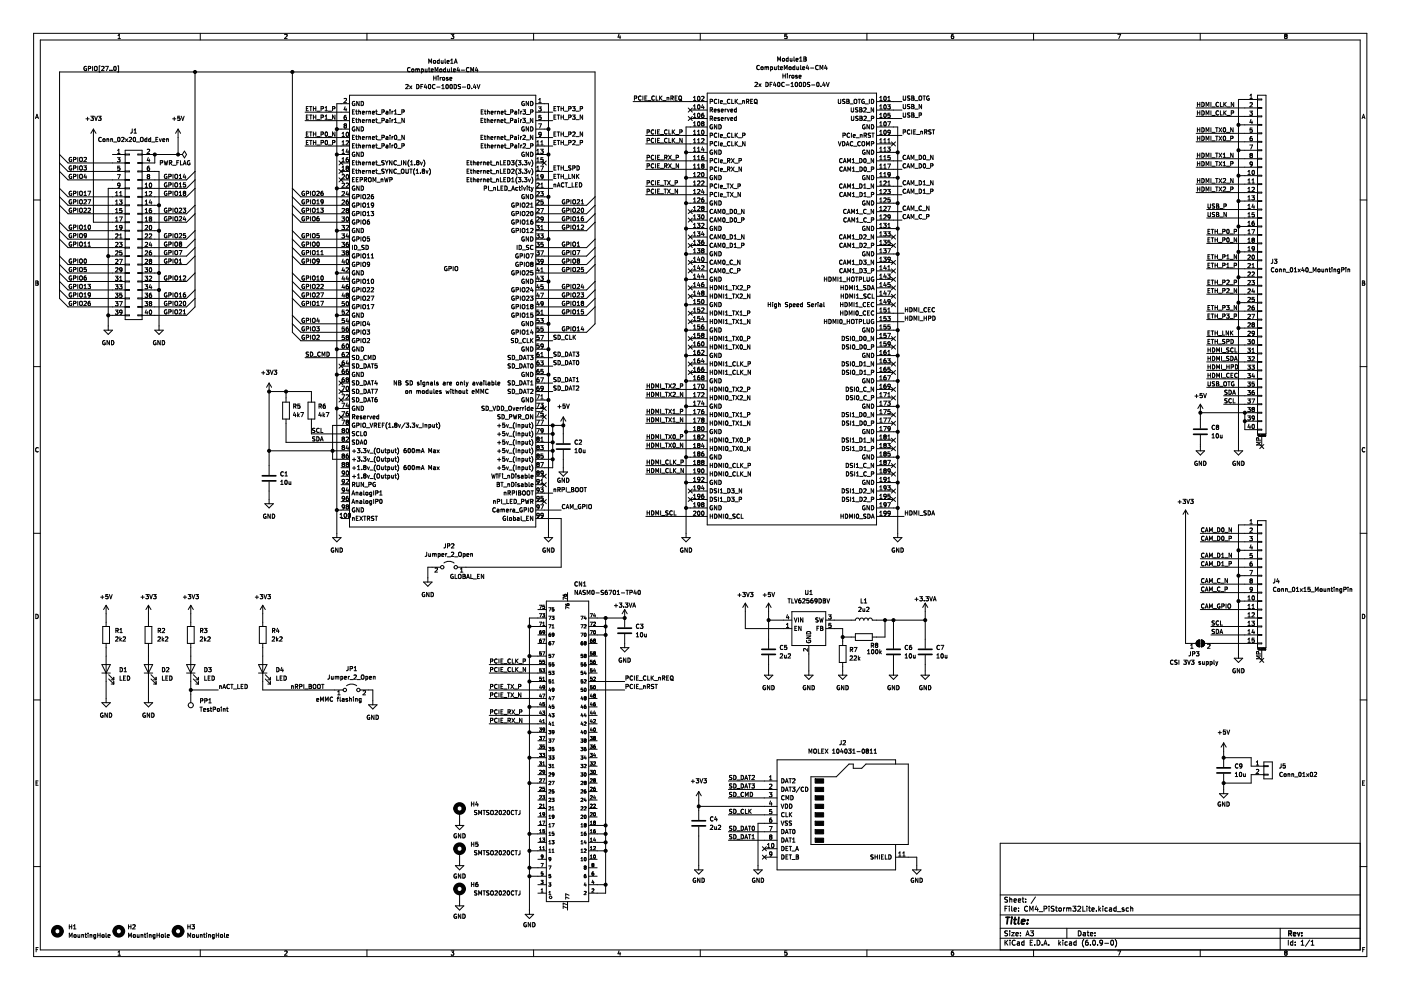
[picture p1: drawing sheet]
<svg xmlns="http://www.w3.org/2000/svg" width="297mm" height="210mm" viewBox="0 0 297 210" stroke-linecap="round" stroke-linejoin="round" font-family="sans-serif">
<path d="M.1 0h296.9v209.9h-296.9z" fill-rule="evenodd" fill="#fff" stroke="#fff" stroke-width=".21"/>
<g fill="none" stroke="#000" stroke-width=".21">
<path d="M7.1 7.1h282.7v195.7h-282.7zM8.5 8.5h279.9v192.9h-279.9zM18.3 14.1a.41 .41 0 0 0-.5 .4 .41 .41 0 0 0 .5 .4v-.3h-.1M18.7 14.5h.5v-.3l-.5-.1v.9M19.6 14.1v.9M20.1 14.2l.1-.1 .4 .1-.1 .7-.4-.1zM21.3 14h-.3v1.3h.3M21.6 14.2l.3-.1 .2 .2-.6 .7h.6M22.4 14.1h.6l-.4 .9M23.3 14.9h.1M23.3 14.9v.1M23.7 14.9v.1"/>
<path d="M24.2 14.2l.1-.1a.44 .44 0 0 1 .3 .4 .44 .44 0 0 1-.4 .4l-.1-.3zM24.9 14h.2v1.3h-.2M25 8.2h.5M25 7.5l.3-.2v.9M42.5 7.1v1.4M60.4 7.4l.3-.1 .2 .2-.6 .7h.6M77.8 7.1v1.4M86 18l.4-.1 .1 .3-.5 .6h.5M86.8 18.2l.5 .6M86.9 14.4a.4 .4 0 0 0-.5 .4 .4 .4 0 0 0 .5 .3M87.3 18.2l-.5 .6M87.4 14.7l.2-.1 .2 .2-.2 .4-.3-.2z"/>
<path d="M87.4 14.7h-.1M88.1 14.7l.3-.1 .1 .1M88.1 14.6v.6M88.3 17.9a.45 .45 0 0 1 .6 .5 .45 .45 0 0 1-.6 .4zM88.5 14.7h.4v.5M88.5 14.7v.5M89.2 18.3h.3M89.3 14.7l.3-.1 .2 .2-.1 .4h-.4M89.3 14.6v.9M89.7 17.9h-.5v.9M90.2 14.6v.6l.3-.1M90.2 17.9l-.2 .6h.5"/>
<path d="M90.4 18.2v.6M90.5 14.6v.6M90.8 14.6h.4M90.9 18v-.1a.39 .39 0 0 1 .4 .5 .39 .39 0 0 1-.4 .3zM90.9 13.4v-.9l.3 .7 .3-.7v.9M91 14.3v.8l.2 .1M91.2 17.9v.1M91.4 14.9l.5-.1-.1-.1h-.4l.1 .5h.3M91.9 12.9h.4v.5l-.4-.1zM91.9 16.5h.6M91.9 16.1v.9M92.2 18a.4 .4 0 0 0-.5 .4 .4 .4 0 0 0 .5 .3"/>
<path d="M92.2 15.2v-.9l.3 .7 .3-.7v.9M92.5 16.1v.9M92.6 18.5h.7M92.7 13.3l.1 .1M92.8 13.4h.3M92.9 16.1v.1M92.9 16.4v.6M93.1 12.9h-.4v.4M93.1 12.5v.9M93.3 14.7h.4l-.1 .5-.3-.1zM93.3 16.4v.6M93.6 12.8v.6l.3-.1"/>
<path d="M93.6 16.4l-.3 .2M93.7 18.2l.2-.3v.9M93.7 18.8h.5M93.9 16.5h.4l-.1 .5-.3-.1zM93.9 12.8v.6M94.4 12.5v.8l.1 .1M94.5 14.7l-.3-.1-.2 .2 .1 .4h.4M94.5 14.3v.9M94.6 18l.1-.1a.44 .44 0 0 1 .4 .5 .44 .44 0 0 1-.4 .4l-.2-.3zM94.8 13.1l.4-.1v-.1h-.4v.5h.4M94.9 14.6v.6l.4-.1M95 16.5l-.2-.1-.2 .2 .4 .2"/>
<path d="M95 16.9l-.4 .1M95 16.8v.1M95.3 14.6v.6M95.4 16.7l.4-.1v-.1h-.4v.5h.4M95.5 18l.1-.1a.44 .44 0 0 1 .3 .5 .44 .44 0 0 1-.4 .4l-.1-.3zM95.6 12.8l.2-.3v.9M95.6 13.4h.5M95.7 7.3h.5l-.3 .3 .2 .1M95.7 14.3v.8l.1 .1M96.1 7.7h.1M96.1 14.9l.5-.1-.1-.1h-.4l.1 .5h.3M96.2 7.7l-.1 .4h-.4"/>
<path d="M96.3 17.9a.45 .45 0 0 1 .5 .5 .45 .45 0 0 1-.5 .4zM96.3 13.4l.3-.9 .3 .9M96.4 13.2h.4M97.1 14.3l-.2 .6h.6M97.3 14.6v.6M97.7 17.9l-.5 .1a.38 .38 0 0 0 .4 .5v.3h-.5M97.8 14.9h.7M98 18.5h.7M99.2 18l.1-.1a.44 .44 0 0 1 .3 .5 .44 .44 0 0 1-.4 .4l-.1-.3zM99.4 14.4a.4 .4 0 0 0-.5 .4 .4 .4 0 0 0 .5 .3M99.8 15.2v-.9l.3 .7 .3-.7v.9M100 18.7v.1"/>
<path d="M100.6 17.9l-.2 .6h.5M100.8 18.2v.6M101 14.3l-.2 .6h.6M101.2 17.9l.3 .9 .3-.9M101.2 14.6v.6M113.1 7.1v1.4M131.2 7.2l-.2 .7h.6M131.5 7.6v.6M148.5 7.1v1.4M149.9 19.7h35.9v91.6h-35.9zM160.1 17.5h.3l.2 .2-.6 .7h.6M160.9 17.8l.5 .6"/>
<path d="M161 14a.4 .4 0 0 0-.6 .3 .4 .4 0 0 0 .6 .4M161.4 17.8l-.5 .6M161.4 14.3h.4l-.1 .4h-.3zM162.2 14.3l.2-.1 .2 .1M162.2 14.2v.6M162.4 17.5a.45 .45 0 0 1 .5 .4 .45 .45 0 0 1-.5 .5zM162.6 14.3l.3-.1 .1 .6M162.6 14.3v.5M163.3 17.9h.3M163.4 14.2v.9M163.4 14.2h.2l.2 .1-.1 .4h-.3M163.7 17.5h-.4v.9"/>
<path d="M164.2 14.2v.5h.4M164.2 17.4l-.2 .7h.6M164.4 17.8v.6M164.6 14.2v.6M164.9 13v-.9l.3 .6 .3-.6v.9M164.9 14.2h.3M164.9 17.5h.2a.44 .44 0 0 1 .3 .4 .44 .44 0 0 1-.4 .4l-.1-.3zM165 13.9v.7l.2 .2M165.3 18.3h-.1M165.5 14.5l.4-.1v-.2l-.4 .1v.4h.4M165.9 12.5h.4l-.1 .4h-.3zM166 15.7v.9"/>
<path d="M166 16.1h.5M166.3 17.5a.4 .4 0 0 0-.6 .4 .4 .4 0 0 0 .6 .4M166.3 14.8v-.9l.3 .6 .3-.6v.9M166.4 7.7h.4l.1 .3-.2 .2-.3-.1M166.4 7.7h.1M166.5 15.7v.9M166.7 18h.6M166.8 7.3h-.4v.4M166.9 15.7h.1M166.9 16v.6M167.1 12.4h-.3l-.1 .1 .1 .4h.3M167.1 12.1v.9"/>
<path d="M167.3 14.3h.4v.4h-.4zM167.4 16v.6M167.5 12.4l.1 .5h.3M167.6 16l-.2 .1M167.7 17.7l.3-.2v.9M167.7 18.4h.5M167.9 16h.4v.5h-.4zM167.9 12.4v.6M168.3 12.1v.7l.2 .2M168.5 14.2h-.2l-.2 .1 .1 .4h.3M168.5 13.9v.9M168.7 17.5h.1a.44 .44 0 0 1 .3 .4 .44 .44 0 0 1-.4 .4l-.1-.3z"/>
<path d="M168.7 16.1l.4 .3-.2 .2-.2-.1M168.7 16.1h.1M168.8 12.7l.4-.1v-.2l-.4 .1v.4h.4M168.9 14.2l.1 .5h.3M169 18.3h.1M169 16l-.3 .1M169.3 14.2v.6M169.4 16.3l.4-.1v-.2l-.4 .1 .1 .4h.3M169.5 17.5h.1a.44 .44 0 0 1 .4 .4 .44 .44 0 0 1-.4 .4l-.2-.3zM169.5 12.3l.3-.2v.9M169.5 13h.6M169.8 13.9v.7l.1 .2"/>
<path d="M170.2 14.5l.4-.1v-.2l-.4 .1v.4h.4M170.3 17.5a.45 .45 0 0 1 .5 .4 .45 .45 0 0 1-.5 .5zM170.4 12.5h.3M170.7 12.5l.2-.3-.5-.1v.9l.5-.1v-.3M170.7 12.5h.2M170.9 12.5v.1M171.2 13.8l-.3 .7h.6M171.2 18.3h.4M171.4 14.2v.6M171.7 18.3h-.1M171.7 17.5h-.5a.38 .38 0 0 0 .5 .5v.3M171.8 14.4h.7"/>
<path d="M172.1 18h.7M173.2 17.5h.2a.44 .44 0 0 1 .3 .4 .44 .44 0 0 1-.4 .4l-.1-.3zM173.5 14a.4 .4 0 0 0-.6 .3 .4 .4 0 0 0 .6 .4M173.9 14.8v-.9l.3 .6 .3-.6v.9M174.1 18.3h.1M174 18.3h.1M174.6 17.4l-.2 .7h.6M174.9 17.8v.6M175.1 13.8l-.3 .7h.6M175.2 17.5l.3 .9 .3-.9M175.3 14.2v.6M183.8 7.1v1.4"/>
<path d="M202.1 7.3l-.4 .2 .1 .6h.4v-.4M202.1 7.7l-.2-.1-.2 .2M202.1 7.7h.1M219.1 7.1v1.4M237 7.3h.6l-.4 .9M254.5 7.1v1.4M272.5 7.7l-.1 .1 .1 .4 .4-.2-.2-.3M272.5 7.7l-.1-.2 .1-.2 .4 .1-.2 .3M272.5 7.7h.2M7.5 25.1l.3-.9 .3 .9M7.6 24.9h.5M12.6 32.8l1.8 1.8h12.1"/>
<path d="M12.6 39.9l1.8 1.8h12.1M12.6 36.3l1.8 1.8h12.1M12.6 34.6l1.8 1.7h12.1M15.2 37a.41 .41 0 0 0-.6 .4 .41 .41 0 0 0 .6 .4v-.3h-.2M15.2 35.2a.41 .41 0 0 0-.6 .4 .41 .41 0 0 0 .6 .4v-.3h-.2M15.2 33.4a.41 .41 0 0 0-.6 .4 .41 .41 0 0 0 .6 .4v-.3h-.2M15.6 33.8h.4l.1-.3-.5-.1v.9M15.6 37.4h.4l.1-.4h-.5v.9M15.6 35.6h.4l.1-.4h-.5v.9M16.5 33.4v.9M16.5 35.2v.9M16.5 37v.9"/>
<path d="M16.9 35.3l.2-.1 .3 .1-.1 .7-.4-.1zM16.9 37.1l.2-.1 .3 .1-.1 .7-.4-.1zM17 33.4l.4 .1 .1 .5-.2 .3-.4-.2zM17.8 35.2h.5l-.3 .3 .3 .1v.4h-.5M17.8 33.5l.4-.1 .1 .2-.5 .7h.5M18 36.9l-.2 .7h.6M18.2 25.2h.7M18.2 37.3v.6M18.6 24.9v.6M19.3 24.6h.5l-.3 .4 .3 .1v.4h-.5M19.8 27.4v19.7h6.7M19.8 27.4l-.5 .9"/>
<path d="M19.8 27.4l.5 .9M20.1 24.6l.3 .9 .3-.9M20.9 24.6h.5l-.3 .4 .3 .1v.4h-.5M21.5 29.2a.4 .4 0 0 0-.6 .4 .4 .4 0 0 0 .6 .3M21.9 29.5h.3v.5l-.3-.1zM22.7 29.5h.3l.1 .5M22.7 29.4v.6M23.5 29.5h.3l.1 .5M23.5 29.4v.6M23.8 32.8h2.7M24.1 30.1h.7M24.9 33.4h.5l-.3 .4 .3 .1v.3h-.5"/>
<path d="M24.9 37h.6l-.4 .9M24.9 32.5h.5M24.9 31.9l.3-.3v.9M25 29.2l.1-.1a.44 .44 0 0 1 .4 .5 .44 .44 0 0 1-.4 .4l-.2-.3zM25.4 35.2h-.4l-.1 .5 .5-.1v.4h-.5M25.4 39.2l-.1 .2-.3-.1v-.4l.3-.1 .1 .2v.5l-.4 .2M25.8 29.2l.3-.1 .2 .3-.6 .6h.6M26.5 39.9h-3.6v30.1M26.5 31.9h3.6v35.9h-3.6zM26.5 34.5h.9v.1h-.9M26.5 36.3h.9v.1h-.9M26.5 32.7h.9v.1h-.9"/>
<path d="M26.5 38.1h.9v.1h-.9M26.5 39.8h.9v.2h-.9M26.6 29.4l.5 .6M27.1 29.4l-.5 .6M27.4 29.2l.3-.1 .2 .3-.6 .6h.6M28 27.3v.8l-.3 .1M28.3 29.2l.1-.1a.44 .44 0 0 1 .4 .5 .44 .44 0 0 1-.4 .4l-.2-.3zM28.4 28.2h.5M28.4 27.6l.3-.3v.9M28.9 30.1h.7M29.8 29.3l.2-.2 .3 .2-.1 .7-.4-.1zM30.1 36.3h3.6v33.7"/>
<path d="M30.1 32.8h8.6M30.1 34.5h-.9v.1h.9M30.1 36.3h-.9v.1h.9M30.1 39.8h-.9v.2h.9M30.1 38.1h-.9v.1h.9M30.1 32.7h-.9v.1h.9M30.8 39.7h.5M30.8 39.1l.2-.3v.9M31.1 29.1v.9h-.3l-.1-.5h.4M31.2 31.7l.4-.1 .1 .3-.5 .6h.5M31.4 37.4l-.2-.2 .2-.2 .3 .2-.1 .2M31.4 37.4l-.2 .2 .2 .3 .3-.1-.1-.4"/>
<path d="M31.4 37.4h.2M31.4 33.4l-.2 .6h.6M31.6 35.2l-.3 .2-.1 .6 .2 .1 .3-.1-.1-.4h-.2l-.2 .1M31.6 33.7v.6M31.7 39.6l.1 .1M31.7 38.9l.2-.1a.48 .48 0 0 1 .3 .5 .48 .48 0 0 1-.3 .4l-.3-.3zM31.9 29.1v.9h-.3v-.5h.3M32.2 30.1h.6M32.8 32.8v1.8h-2.7M33.1 29.6h.3M33.5 29.1h-.4v.9h.4M33.8 29.4l.2 .6 .2-.6"/>
<path d="M34 34.5h.4l.1-.4h-.5v.9M34.5 29.7l.4-.1v-.1l-.4 .1 .1 .4h.3M34.8 34.1l.2 .9 .2-.7 .2 .7 .2-.9M35.3 29.5h.4v.5M35.3 29.4v.6M35.4 37a.41 .41 0 0 0-.6 .4 .41 .41 0 0 0 .6 .4v-.3h-.2M35.4 38.8a.41 .41 0 0 0-.6 .4 .41 .41 0 0 0 .6 .4v-.3h-.2M35.8 37.4h.4l.1-.4h-.5v.9M35.8 39.2h.4l.1-.4h-.5v.8M35.9 34.5h.4l.1-.4h-.5v.9M36.1 34.5l.3 .5M36.6 35h.7"/>
<path d="M36.6 25.2h.7M36.7 37v.9M36.7 38.8v.8M36.9 24.9v.6M37.1 37.1l.2-.1 .3 .1-.1 .7-.4-.1zM37.1 38.9l.2-.1 .3 .1-.1 .7-.4-.1zM37.5 34.5h.3M37.8 32.8h.1M37.8 27.4v5.4M37.8 27.4l-.6 .9M37.8 27.4l.5 .9M37.9 34.1h-.4v.9"/>
<path d="M38 37.9h.5M38 37.2l.3-.2v.9M38 39l.3-.2v.8M38 39.6h.5M38.1 24.6h-.4v.5l.4-.1v.5h-.4M38.3 34.1v.9h.4M38.4 24.6l.3 .9 .3-.9M38.9 35l.3-.9 .3 .9M38.9 34.7h.5M39.1 36.9l-.2 .7h.5M39.1 32l.5 .8-.5 .7-.4-.7zM39.3 37.3v.6"/>
<path d="M39.3 38.8h-.4v.4l.4-.1v.5h-.4M40.2 34.1a.41 .41 0 0 0-.5 .4 .41 .41 0 0 0 .6 .4v-.3h-.2M41.3 36.3l-1.7 1.8h-9.5M41.3 39.9l-1.7 1.8h-9.5M41.3 38.1l-1.7 1.8h-9.5M62 39.9l1.8 1.8h10.3M64.7 31h9.4M64.7 29.2h9.4M64.7 23.8h9.4M64.7 25.6h9.4M65 28.4h.3M65 30.2h.3"/>
<path d="M65 24.8h.3M65 23h.3M65.4 22.6h-.4v.9h.4M65.4 24.4h-.4v.9h.4M65.4 28h-.4v.9h.4M65.4 29.8h-.4v.9h.4M65.6 29.8h.5M65.6 24.4h.5M65.6 28h.5M65.6 22.6h.5M65.9 22.6v.9M65.9 24.4v.9"/>
<path d="M65.9 28v.9M65.9 29.8v.9M66.4 28.4h.6M66.4 30.2h.6M66.4 24.8h.6M66.4 23h.6M66.4 22.6v.9M66.4 24.4v.9M66.4 28v.9M66.4 29.8v.9M67 22.6v.9M67 24.4v.9"/>
<path d="M67 28v.9M67 29.8v.9M67.2 29h.7M67.2 30.8h.7M67.2 25.4h.7M67.2 23.6h.7M68.1 23.1l.4-.1v-.3l-.4-.1v.9M68.1 24.9l.4-.1v-.3l-.4-.1v.9M68.1 28.5l.4-.1v-.3l-.4-.1v.9M68.1 30.2h.4v-.3l-.4-.1v.9M68.9 23.5h.5M68.9 25.3h.5"/>
<path d="M68.9 22.9l.3-.3v.9M68.9 24.6l.3-.2v.9M69.1 28a.44 .44 0 0 1 .4 .4 .44 .44 0 0 1-.4 .4l-.2-.3zM69.1 29.8a.39 .39 0 0 1 .4 .4 .39 .39 0 0 1-.5 .4l-.1-.5zM69.3 29.8l.1 .1M69.6 29h.7M69.6 30.8h.7M69.6 25.4h.7M69.6 23.6h.7M70.5 30.2h.4l.1-.3-.5-.1v.9M70.5 23.1l.4-.1 .1-.3-.5-.1v.9M71 24.4v.9l-.5-.9v.9"/>
<path d="M71 28v.9l-.5-.9v.9M71.4 27.4h2.7M71.4 32.8h2.7M71.4 39.9h2.7M71.9 34.1l.8 .9M71.9 37.7l.8 .9M71.9 35.9l.8 .9M72.3 38.1h1.8M72.3 36.3h1.8M72.3 34.6h1.8M72.5 37.1l.4-.1 .1 .3-.5 .6h.5M72.5 31.9l.3-.3v.9"/>
<path d="M72.5 28.9h.5M72.5 30.7h.5M72.5 36.1h.5M72.5 35.5l.3-.3v.9M72.5 38.9l.4-.1 .1 .3-.5 .6h.5M72.5 32.5h.5M72.5 34.3h.5M72.5 28.3l.3-.3v.9M72.5 30.1l.3-.3v.9M72.5 33.7l.3-.3v.9M72.7 34.1l-.8 .9M72.7 37.7l-.8 .9"/>
<path d="M72.7 35.9l-.8 .9M73 26.4l.1-.1 .4 .1M73 21l.3-.1 .2 .2-.6 .7h.6M73 26.5l.1 .1M73 26.4v.1M73.1 26.6l-.1 .2 .1 .4 .4-.2-.2-.4M73.1 26.6h.2M73.2 22.6l-.2 .7h.5M73.4 23v.6M73.4 24.5l-.4 .2v.5l.1 .2 .3-.1v-.5h-.3l-.1 .2M73.4 29.9l.3-.1 .2 .3-.6 .6h.6M73.4 38.9l.3-.1 .2 .3-.6 .6h.6"/>
<path d="M73.5 28.1l.1-.1a.44 .44 0 0 1 .3 .5 .44 .44 0 0 1-.4 .4l-.1-.3zM73.5 37.1l.1-.1a.44 .44 0 0 1 .3 .5 .44 .44 0 0 1-.4 .4l-.1-.3zM73.5 26.5l-.2 .1M73.5 26.4v.1M73.5 35.6l-.1-.2 .1-.2 .4 .2-.2 .2M73.5 35.6l-.1 .2 .1 .3 .4-.1-.2-.4M73.5 35.6h.2M73.6 31.6l-.2 .6h.5M73.8 33.4l-.4 .2v.6l.1 .1 .3-.1v-.4h-.3l-.1 .1M73.8 31.9v.6M74.1 22h-2.7v92M74.1 20.2h39.5v91.5h-39.5z"/>
<path d="M74.7 29.1h.3M74.7 30.9h.3M74.7 34.5h.3M74.7 36.3h.3M74.7 38.1h.3M74.7 23.7h.3M74.7 25.5h.3M75.2 34.1h-.5v.9h.5M75.2 23.3h-.5v.9h.5M75.2 25.1h-.5v.9h.5M75.2 28.7h-.5v.9h.5M75.2 30.5h-.5v.9h.5"/>
<path d="M75.2 35.9h-.5v.9h.5M75.2 37.7h-.5v.8h.5M75.2 21.5a.41 .41 0 0 0-.5 .5 .41 .41 0 0 0 .5 .3v-.3h-.1M75.2 32.3a.41 .41 0 0 0-.5 .4 .41 .41 0 0 0 .5 .4v-.3h-.1M75.2 39.5a.41 .41 0 0 0-.5 .4 .41 .41 0 0 0 .5 .4v-.3h-.1M75.2 26.9a.41 .41 0 0 0-.5 .4 .41 .41 0 0 0 .5 .4v-.3h-.1M75.4 36.2h.4M75.4 25.4h.4M75.4 23.6h.4M75.4 34.4h.4M75.4 29h.4M75.4 30.8h.4"/>
<path d="M75.5 30.5v.7l.3 .2M75.5 35.9v.7l.3 .2M75.5 23.3v.8l.3 .1M75.5 25.1v.8l.3 .1M75.5 28.7v.7l.3 .2M75.5 34.1v.7l.3 .2M75.5 38.1h.3M76 37.7h-.5v.8h.5M76.1 30.9l.3-.1v.6M76.1 34.4h.3v.6M76.1 36.2h.3v.6M76.1 25.5l.3-.1v.6"/>
<path d="M76.1 23.7l.3-.1v.6M76.1 29.1l.3-.1v.6M76.1 23.3v.9M76.1 25.1v.9M76.1 28.7v.9M76.1 30.5v.9M76.1 34.1v.9M76.1 35.9v.9M76.1 21.5v.9l-.5-.9v.9M76.1 26.9v.9l-.5-.9v.9M76.1 32.3v.9l-.5-.9v.9M76.1 39.4v.9l-.5-.9v.9"/>
<path d="M76.6 21.5a.45 .45 0 0 1 .5 .4 .45 .45 0 0 1-.5 .5zM76.6 26.9a.45 .45 0 0 1 .5 .4 .45 .45 0 0 1-.5 .5zM76.6 39.4a.45 .45 0 0 1 .5 .5 .45 .45 0 0 1-.5 .4zM76.6 32.3a.45 .45 0 0 1 .5 .4 .45 .45 0 0 1-.5 .5zM76.8 38.1h-.4M76.8 25.7l.5-.1-.1-.2-.4 .1 .1 .4h.3M76.8 31.1l.5-.1-.1-.2-.4 .1 .1 .4h.3M76.8 36.5l.5-.1-.1-.2-.4 .1 .1 .4h.3M76.8 23.9l.5-.1-.1-.2-.4 .1 .1 .4h.3M76.8 34.7l.5-.1-.1-.2-.4 .1 .1 .4h.3M76.8 38v-.3h-.4v.8M76.8 29.3l.5-.1-.1-.2-.4 .1 .1 .4h.3"/>
<path d="M76.8 38v.1M77.5 38.1l.3 .4M77.6 23.6v.6M77.6 25.4v.6M77.6 29v.6M77.6 30.8v.6M77.6 34.4v.6M77.6 36.2v.6M77.7 38.1h-.4M77.7 38v-.3h-.4v.8M77.7 38v.1M77.9 25.4l-.3 .2"/>
<path d="M77.9 30.8l-.3 .1M77.9 34.4l-.3 .1M77.9 36.2l-.3 .1M77.9 23.6l-.3 .2M77.9 29l-.3 .1M78.2 37.8l.1-.1 .4 .1-.1 .7-.4-.1zM78.2 25.5l.3-.1 .1 .6M78.2 23.7l.3-.1 .1 .6M78.2 30.9l.3-.1 .1 .6M78.2 36.2h.3l.1 .6M78.2 34.4h.3l.1 .6M78.2 29.1l.3-.1 .1 .6"/>
<path d="M78.2 23.6v.6M78.2 25.4v.6M78.2 29v.6M78.2 30.8v.6M78.2 34.4v.6M78.2 36.2v.6M79 25.7l.4-.1-.1-.2-.3 .1v.4h.3M79 36.5l.4-.1-.1-.2-.3 .1v.4h.3M79 23.9l.4-.1-.1-.2-.3 .1v.4h.3M79 29.3l.4-.1-.1-.2-.3 .1v.4h.3M79 34.7l.4-.1-.1-.2-.3 .1v.4h.3M79 31.1l.4-.1-.1-.2-.3 .1v.4h.3"/>
<path d="M79.1 38.5v-.8l.3 .6 .3-.6v.8M79.6 36.2h.4M79.6 25.4h.4M79.6 23.6h.4M79.6 34.4h.4M79.6 29h.4M79.6 30.8h.4M79.8 30.5v.7l.2 .2M79.8 35.9v.7l.2 .2M79.8 23.3v.8l.2 .1M79.8 28.7v.7l.2 .2M79.8 34.1v.7l.2 .2"/>
<path d="M79.8 25.1v.8l.2 .1M79.9 38.6h.7M80.1 35h.7M80.1 29.7h.7M80.1 31.5h.7M80.1 36.8h.7M80.1 24.3h.7M80.1 26.1h.7M80.8 38h.3l.1 .5M80.8 38v.5M81 29.1h.4v-.3l-.4-.1v.9M81 30.9h.4v-.3l-.4-.1v.9"/>
<path d="M81.4 23.7l-.4 .1M81.4 25.5l-.4 .1M81.4 25.5h.1M81.4 34.1h-.4a.37 .37 0 0 0 .4 .5v.3h-.5M81.4 35.9h-.4a.37 .37 0 0 0 .4 .5v.3h-.5M81.4 25.5v-.4h-.4v.9M81.4 23.7v-.4h-.4v.9M81.4 23.7h.1M81.5 37.7l.2 .8 .2-.6 .2 .6 .2-.8M81.7 34.1l.3 .4M81.7 35.9l.3 .4M81.9 23.6l.4 .1v.4l-.3 .1-.1-.3 .4-.1"/>
<path d="M81.9 25.4h.3l.1 .6M81.9 29h.3l.1 .6M81.9 30.8h.3l.1 .6M82 34.5v.5M82 36.3v.5M82.3 31l-.5 .2 .2 .2 .3-.1M82.3 29.2l-.5 .2 .2 .2 .3-.1M82.3 25.6l-.5 .2 .2 .2 .3-.1M82.3 34.1l-.3 .4M82.3 35.9l-.3 .4M82.6 38.1h.5v-.4h-.5v.8M82.7 25.1v.1"/>
<path d="M82.7 23.3v.1M82.7 28.7v.1M82.7 23.6v.6M82.7 25.4v.6M82.7 29v.6M82.7 30.5v.1M82.7 30.8v.6M83.1 23.6v.6M83.1 25.4v.6M83.1 29v.6M83.1 30.8v.6M83.1 34.1v.9l-.5-.9v.9"/>
<path d="M83.1 35.9v.9l-.5-.9v.9M83.4 25.4l-.3 .2M83.4 23.6l-.3 .2M83.4 29l-.3 .1M83.4 30.8l-.3 .1M83.6 26h.5M83.6 23.5l.3-.2v.9M83.6 24.2h.5M83.6 25.3l.3-.2v.9M83.7 28.8l.1-.1a.44 .44 0 0 1 .4 .4 .44 .44 0 0 1-.5 .4l-.1-.3zM83.7 30.6l.1-.1a.44 .44 0 0 1 .4 .4 .44 .44 0 0 1-.5 .4l-.1-.3zM84 34.1a.4 .4 0 0 0-.5 .4 .4 .4 0 0 0 .5 .4"/>
<path d="M84 35.9a.4 .4 0 0 0-.5 .4 .4 .4 0 0 0 .5 .4M84.2 35h.7M84.2 36.8h.7M84.3 29.7h.7M84.3 31.5h.7M84.3 24.3h.7M84.3 26.1h.7M85.1 36l.2-.1 .3 .1-.1 .7-.4-.1zM85.1 34.1v.9M85.2 30.9h.4l.1-.3-.5-.1v.9M85.6 23.7l-.4 .1M85.7 23.7l-.1-.4h-.4v.9"/>
<path d="M85.7 23.7h-.1M85.7 25.1v.9l-.5-.9v.9M85.7 28.7v.9l-.5-.9v.9M86.1 35.9v.7l.1 .2 .4-.2v-.7M86.1 34.1v.9l-.6-.9v.9M86.7 33.9a1.03 1.03 0 0 0 0 1.4M86.9 35.9h.5M87 34.3l.3-.2v.9M87 35h.6M87.1 35.9v.9M87.9 35.7a1.03 1.03 0 0 0 0 1.4M87.9 34.9v.1"/>
<path d="M88.2 36.8h.5M88.2 36.1l.3-.2v.9M88.5 34.4l-.2-.1 .2-.2 .3 .1-.1 .2M88.5 34.4l-.2 .2 .2 .4 .3-.2-.1-.4M88.5 34.4h.2M89.2 36.7h.1M89.1 34.4l.2 .6 .3-.6M89.2 36.7l-.1 .1M89.6 36.3h.1M89.7 36.2l-.2-.1 .2-.2 .3 .1-.1 .2M89.7 36.2h.2M89.7 36.2l-.1 .1"/>
<path d="M89.8 33.9a1.03 1.03 0 0 1 0 1.4M89.9 36.2l.1 .2-.1 .4-.3-.1v-.4M90.3 36.2l.2 .6 .3-.6M91 35.7a1.03 1.03 0 0 1 0 1.4M99 34.5h.3M99 36.3h.3M99 38.1h.3M99.5 34.1h-.5v.9h.5M99.5 35.9h-.5v.9h.5M99.5 37.7h-.5v.8h.5M99.7 36.2h.4M99.7 38h.4"/>
<path d="M99.7 34.4h.4M99.8 37.7v.7l.3 .1M99.8 34.1v.7l.3 .2M99.8 35.9v.7l.3 .2M100.4 34.4h.3v.6M100.4 36.2h.3v.6M100.4 38h.3v.5M100.4 34.1v.9M100.4 35.9v.9M100.4 37.7v.8M101.1 34.7l.5-.1-.1-.2-.4 .1 .1 .4h.3M101.1 38.3l.5-.1-.1-.2-.4 .1 .1 .4h.3"/>
<path d="M101.1 36.5l.5-.1-.1-.2-.4 .1 .1 .4h.3M101.9 34.4v.6M101.9 36.2v.6M101.9 38v.5M102 29.1h.3M102 25.5h.3M102 30.9h.3M102 23.7h.3M102.2 34.4l-.3 .1M102.2 38l-.3 .1M102.2 36.2l-.3 .1M102.4 25.1h-.4v.9h.4"/>
<path d="M102.4 28.7h-.4v.9h.4M102.5 23.3h-.5v.9h.5M102.5 30.5h-.5v.9h.5M102.5 36.2h.3l.1 .6M102.5 38h.3l.1 .5M102.5 34.4h.3l.1 .6M102.5 34.4v.6M102.5 36.2v.6M102.5 38v.5M102.7 39.9h.4v-.4l-.4-.1v.9M102.7 25.4h.3M102.7 29h.3"/>
<path d="M102.7 23.6h.4M102.7 30.8h.4M102.8 28.7v.7l.2 .2M102.8 25.1v.8l.2 .1M102.8 23.3v.8l.3 .1M102.8 30.5v.7l.3 .2M103.3 38.3l.4-.1v-.2l-.4 .1v.4h.4M103.3 36.5l.4-.1v-.2l-.4 .1v.4h.4M103.3 34.7l.4-.1v-.2l-.4 .1v.4h.4M103.3 25.5l.4-.1v.6M103.3 29.1l.4-.1v.6M103.3 25.1v.9"/>
<path d="M103.3 28.7v.9M103.4 23.7l.3-.1v.6M103.4 30.9l.3-.1v.6M103.4 23.3v.9M103.4 30.5v.9M103.6 39.4v.9M104 36.2h.3M104 38h.3M104 34.4h.3M104.1 25.7l.4-.1v-.2l-.4 .1v.4h.4M104.1 29.3l.4-.1v-.2l-.4 .1v.4h.4M104.1 37.7v.7l.2 .1"/>
<path d="M104.1 34.1v.7l.2 .2M104.1 35.9v.7l.2 .2M104.1 23.9l.4-.1v-.2l-.4 .1 .1 .4h.3M104.1 31.1l.4-.1v-.2l-.4 .1 .1 .4h.3M104.4 35h.7M104.4 36.8h.7M104.4 38.6h.7M104.7 39.8h.3l.1 .5M104.7 39.7v.6M104.9 25.4v.6M104.9 29v.6M104.9 23.6v.6"/>
<path d="M104.9 30.8v.6M105.1 29l-.2 .1M105.1 25.4l-.2 .2M105.2 30.8l-.3 .1M105.2 23.6l-.3 .2M105.3 36.2h.3l.1 .6M105.3 38h.3l.1 .5M105.3 34.4h.3l.1 .6M105.3 34.4v.6M105.3 36.2v.6M105.3 38v.5M105.4 29.1l.4-.1v.6"/>
<path d="M105.4 25.5l.4-.1v.6M105.4 25.4v.6M105.4 29v.6M105.5 23.7l.3-.1 .1 .6M105.5 30.9l.3-.1 .1 .6M105.5 23.6v.6M105.5 30.8v.6M105.5 39.4v.9h.4M106.1 34.1v.9h.4M106.1 35.9v.9h.4M106.1 37.7v.8h.4M106.2 25.7l.4-.1v-.2l-.4 .1 .1 .4h.3"/>
<path d="M106.2 29.3l.4-.1v-.2l-.4 .1 .1 .4h.3M106.2 39.9h.3M106.3 31.1l.4-.1-.1-.2-.3 .1v.4h.3M106.3 23.9l.4-.1-.1-.2-.3 .1v.4h.3M106.6 39.4h-.4v.9h.4M106.8 34.5h.3M106.8 36.3h.3M106.8 38.1h.3M106.9 25.4h.3M106.9 29h.3M106.9 23.6h.4M106.9 30.8h.4"/>
<path d="M107 28.7v.7l.2 .2M107 25.1v.8l.2 .1M107 39.4a.45 .45 0 0 1 .5 .5 .45 .45 0 0 1-.5 .4zM107.1 23.3v.8l.2 .1M107.1 30.5v.7l.2 .2M107.2 34.1h-.4v.9h.4M107.2 35.9h-.4v.9h.4M107.2 37.7h-.4v.8h.4M107.3 29.7h.7M107.3 26.1h.7M107.4 31.5h.7M107.4 24.3h.7"/>
<path d="M107.6 37.7a.45 .45 0 0 1 .5 .4 .45 .45 0 0 1-.5 .4zM107.6 34.1a.45 .45 0 0 1 .5 .4 .45 .45 0 0 1-.5 .5zM107.6 35.9a.45 .45 0 0 1 .5 .4 .45 .45 0 0 1-.5 .5zM108.2 29.1h.5v-.3l-.5-.1v.9M108.2 25.6l.5-.1v-.3l-.5-.1v.9M108.3 30.9h.4v-.3l-.4-.1v.9M108.4 34.1h.6l-.3 .3 .3 .1v.4h-.6M108.5 35.9h.3l.2 .2-.6 .7h.6M108.5 37.9l.2-.2v.8M108.5 38.5h.5M108.7 23.7l-.4 .1M108.7 23.7v-.4h-.4v.9"/>
<path d="M108.7 23.7h.1M109.1 25.4h.4v.6M109.1 29h.4v.6M109.2 23.6l.3 .1v.4l-.2 .1-.1-.3 .3-.1M109.2 30.8h.3v.6M109.4 39.8v.5M109.4 39.8h.4M109.4 39.8h.1M109.5 25.6l-.4 .2 .1 .2 .3-.1M109.5 29.2l-.4 .2 .1 .2 .3-.1M109.5 31l-.4 .2 .2 .2 .2-.1M109.6 37.5a1.03 1.03 0 0 0 0 1.4"/>
<path d="M109.6 35.7a1.03 1.03 0 0 0 0 1.4M109.6 33.9a1.03 1.03 0 0 0 0 1.4M109.9 34.1h.5l-.3 .3 .3 .1v.4h-.5M109.9 35.9h.5l-.3 .3 .3 .1v.4h-.5M109.9 37.7h.5l-.3 .3 .3 .1v.4h-.5M109.9 28.7v.1M109.9 25.1v.1M109.9 25.4v.6M109.9 29v.6M110 23.3v.1M110 30.5v.1M110 23.6v.6"/>
<path d="M110 30.8v.6M110 39.7h.4M110.1 39.4v.8l.3 .1M110.4 25.4v.6M110.4 29v.6M110.4 23.6v.6M110.4 30.8v.6M110.6 25.4l-.2 .2M110.6 29l-.2 .1M110.7 39.4v.1M110.7 39.7v.6M110.7 23.6l-.3 .2"/>
<path d="M110.7 30.8l-.3 .1M110.8 38.5h.1M110.8 34.9v.1M110.8 25.1h.6l-.3 .3 .2 .1v.4h-.5M110.8 36.7v.1M110.9 28.8l.3-.1 .2 .2-.6 .7h.6M110.9 23.3h.5l-.3 .3 .2 .1M110.9 30.6l.4-.1 .1 .2-.5 .7h.5M111 39.7l.2 .6 .2-.6M111.1 21.5a.41 .41 0 0 0-.5 .5 .41 .41 0 0 0 .6 .3v-.3h-.2M111.1 32.3a.41 .41 0 0 0-.5 .4 .41 .41 0 0 0 .6 .4v-.3h-.2M111.1 26.9a.41 .41 0 0 0-.5 .4 .41 .41 0 0 0 .6 .4v-.3h-.2"/>
<path d="M111.2 34.1h.5l-.3 .3 .3 .1v.4h-.5M111.2 37.7h.5l-.3 .3 .3 .1v.4h-.5M111.2 35.9h.5l-.3 .3 .3 .1v.4h-.5M111.3 23.7h.1M111.4 23.7l-.1 .4h-.4M111.6 29.7h.6M111.6 26.1h.6M111.6 31.5h.7M111.6 24.3h.7M111.8 39.4v.1M111.8 39.7v.6M112 34.4l.2 .6 .3-.6"/>
<path d="M112 36.2l.2 .6 .3-.6M112 38l.2 .5 .3-.5M112.1 39.7h.3M112.1 21.5v.9l-.5-.9v.9M112.1 26.9v.9l-.5-.9v.9M112.1 32.3v.9l-.5-.9v.9M112.2 39.4v.8l.2 .1M112.5 30.9h.4l.1-.3-.5-.1v.9M112.5 21.5a.45 .45 0 0 1 .5 .4 .45 .45 0 0 1-.5 .5zM112.5 32.3a.45 .45 0 0 1 .5 .4 .45 .45 0 0 1-.5 .5zM112.5 26.9a.45 .45 0 0 1 .5 .4 .45 .45 0 0 1-.5 .5zM112.5 23.8l.4-.1 .1-.3-.5-.1v.9"/>
<path d="M112.6 39.7l.2 .6M112.7 35.7a1.03 1.03 0 0 1 0 1.4M112.7 33.9a1.03 1.03 0 0 1 0 1.4M112.7 37.5a1.03 1.03 0 0 1 0 1.4M113 25.1v.9l-.5-.9v.9M113 28.7v.9l-.5-.9v.9M113.1 39.7l-.3 .6M113.6 22h2.7v92M113.6 27.4h2.7M113.6 31h3.6M113.6 38.1h3.6M113.6 36.3h3.6"/>
<path d="M113.6 32.8h2.7M113.6 39.9h3.6M113.6 34.6h1.8M113.6 29.2h3.6M113.6 23.8h3.6M113.6 25.6h3.6M113.8 38.9l.4-.1 .1 .3-.5 .6h.5M113.8 30.7h.5M113.8 36.1h.5M113.8 32.5h.5M113.8 34.3h.5M113.8 37.9h.5"/>
<path d="M113.8 30.1l.3-.3v.9M113.8 31.9l.3-.3v.9M113.8 33.7l.3-.3v.9M113.8 35.5l.3-.3v.9M113.8 37.3l.3-.3v.9M114.2 22.7h.5l-.3 .3 .3 .1v.4h-.5M114.2 26.3h.6l-.4 .9M114.2 21.8h.5M114.2 21.1l.3-.2v.9M114.6 35.2h.6l-.4 .9M114.6 31.6h.6l-.3 .4 .2 .1v.4h-.5M114.7 30.7h.5"/>
<path d="M114.7 39.7h.5M114.7 30.1l.2-.3v.9M114.7 39.1l.2-.3v.9M114.7 24.5h-.4l-.1 .4 .5-.1v.5h-.5M114.7 28.4l-.1 .2h-.3v-.5l.3-.1 .1 .2v.5l-.4 .2M115 34.1l.8 .9M115.1 33.4h-.4v.5l.4-.1v.4h-.4M115.2 37.4l-.2 .2-.3-.1v-.4l.3-.1 .2 .2-.1 .5-.4 .2M115.8 34.1l-.8 .9M117.5 39.1h.3v.5M117.5 39.1v.5M117.5 28.4h.3"/>
<path d="M117.5 30.2h.3M117.5 35.6h.3M117.5 37.4h.3M117.5 24.8h.3M117.5 23h.3M117.9 22.6h-.4v.9h.4M117.9 24.4h-.4v.9h.4M117.9 28h-.4v.9h.4M117.9 29.8h-.4v.9h.4M117.9 35.2h-.4v.9h.4M117.9 37h-.4v.9h.4M118.1 37h.6"/>
<path d="M118.1 35.2h.6M118.1 29.8h.6M118.1 24.4h.6M118.1 28h.6M118.1 22.6h.6M118.1 39.6l.3-.8 .3 .8M118.2 39.4h.5M118.4 22.6v.9M118.4 24.4v.9M118.4 28v.9M118.4 29.8v.9M118.4 35.2v.9"/>
<path d="M118.4 37v.9M119 28.4h.5M119 22.6v.9M119 24.4v.9M119 28v.9M119 29.8v.9M119 35.2v.9M119 37v.9M119 30.2h.5M119 35.6h.5M119 37.4h.5M119 24.8h.5"/>
<path d="M119 23h.5M119.5 22.6v.9M119.5 24.4v.9M119.5 28v.9M119.5 29.8v.9M119.5 35.2v.9M119.5 37v.9M119.5 38.8a.4 .4 0 0 0-.5 .4 .4 .4 0 0 0 .5 .4M119.7 29h.7M119.7 30.8h.7M119.7 36.1h.7M119.7 37.9h.7"/>
<path d="M119.7 25.4h.7M119.7 23.6h.7M119.8 38.8h.5M120.1 38.8v.8M120.4 39.7h.7M120.6 23.1l.4-.1v-.3l-.4-.1v.9M120.6 24.9l.4-.1v-.3l-.4-.1v.9M120.6 28.5l.4-.1v-.3l-.4-.1v.9M120.6 30.2h.4v-.3l-.4-.1v.9M120.6 37v.9h.4M121 35.2h-.4a.38 .38 0 0 0 .4 .5v.3h-.5M121.3 38.8v.8h.4"/>
<path d="M121.4 24.4h.5l-.3 .3 .3 .1v.4h-.5M121.4 22.6h.5l-.3 .3 .3 .1v.4h-.5M121.4 35.6h.5v-.4h-.5v.9M121.4 28.1l.4-.1 .1 .2-.5 .7h.5M121.4 29.9l.4-.1 .1 .2-.5 .7h.5M121.8 37v.9l-.5-.9v.9M122 39.2h.3M122.1 29h.7M122.1 30.8h.7M122.1 25.4h.7M122.1 23.6h.7M122.2 37v.9"/>
<path d="M122.3 35.2a.45 .45 0 0 1 .5 .4 .45 .45 0 0 1-.5 .5zM122.4 37.3l.4 .6M122.5 38.8h-.5v.8h.5M122.8 37l-.6 .5M122.8 38.8a.45 .45 0 0 1 .6 .4 .45 .45 0 0 1-.6 .4zM123 23.1l.4-.1 .1-.3-.5-.1v.9M123 30.2h.4l.1-.3-.5-.1v.9M123.5 24.4v.9l-.5-.9v.9M123.5 28v.9l-.5-.9v.9M134.2 21.5h15.7M134.5 20.8h.4l.1-.4h-.5v.9M135.9 20.4a.4 .4 0 0 0-.5 .4 .4 .4 0 0 0 .5 .4"/>
<path d="M136.3 20.4v.9M136.7 20.8h.3M136.9 34.1h13M136.9 30.5h13M136.9 39.5h13M136.9 28.7h13M136.9 35.9h13M137.2 20.4h-.5v.9h.5M137.2 35.2l.4-.1 .1-.3-.5-.1v.9M137.2 28h.4l.1-.4-.5-.1v.9M137.2 33.4l.4-.1 .1-.3-.5-.1v.9M137.2 38.8l.4-.1 .1-.3-.5-.1v.9"/>
<path d="M137.3 21.3h.7M137.6 29.8h-.4M137.7 29.7l-.1-.3-.4-.1v.9M137.7 29.7l-.1 .1M138.6 34.8a.4 .4 0 0 0-.6 .4 .4 .4 0 0 0 .6 .3M138.6 38.4a.4 .4 0 0 0-.6 .4 .4 .4 0 0 0 .6 .3M138.6 27.6a.4 .4 0 0 0-.6 .4 .4 .4 0 0 0 .6 .3M138.6 29.4a.4 .4 0 0 0-.6 .4 .4 .4 0 0 0 .6 .3M138.6 33a.4 .4 0 0 0-.6 .4 .4 .4 0 0 0 .6 .3M138.7 20.4a.4 .4 0 0 0-.5 .4 .4 .4 0 0 0 .5 .4M139 27.5v.9M139 29.3v.9"/>
<path d="M139 32.9v.9M139 34.7v.9M139 38.3v.9M139.1 20.4v.9h.5M139.4 35.1h.3M139.4 38.7h.3M139.4 28h.3M139.4 33.3h.3M139.4 29.8h.3M139.8 32.9h-.4v.9h.4M139.8 34.7h-.4v.9h.4M139.8 38.3h-.4v.9h.4"/>
<path d="M139.8 29.3h-.4v.9h.4M139.8 27.5h-.4v.9h.4M139.8 20.4v.9M140 20.7l.4 .6M140 35.7h.7M140 39.3h.7M140 28.5h.7M140 33.9h.7M140 30.3h.7M140.4 20.4l-.6 .5M140.5 21.3h.7M140.8 38.3h.5"/>
<path d="M140.9 33.4l.4-.1 .1-.3-.5-.1v.9M140.9 35.2l.4-.1 .1-.3-.5-.1v.9M141 38.3v.9M141.1 33.4l.3 .4M141.1 35.2l.3 .4M141.4 29.4a.4 .4 0 0 0-.5 .4 .4 .4 0 0 0 .5 .3M141.4 27.6a.4 .4 0 0 0-.5 .4 .4 .4 0 0 0 .5 .3M141.4 20.7h.4v.6M141.4 20.7v.6M141.5 38.3l.6 .9M141.7 32.9l.6 .9M141.7 34.7l.6 .9"/>
<path d="M141.8 27.5v.9h.4M141.8 29.3v.9h.4M142.1 38.3l-.6 .9M142.2 39.3h.7M142.2 20.8h.5v-.4h-.5v.9M142.3 32.9l-.6 .9M142.3 34.7l-.6 .9M142.5 35.7h.6M142.5 33.9h.6M142.5 20.8l.3 .5M142.5 27.5v.9M142.5 29.3v.9"/>
<path d="M142.7 27.9l.4 .5M142.7 29.7l.4 .5M143.1 27.5l-.6 .5M143.1 29.3l-.6 .5M143.1 38.8l.5-.1v-.3l-.5-.1v.9M143.1 20.8h.3M143.2 28.5h.7M143.2 30.3h.7M143.4 33.4l.4-.1v-.3l-.4-.1v.9M143.6 20.4h-.5v.9h.5M143.9 34.7v.9l-.5-.9v.9M144 20.5l.1-.1 .4 .1-.1 .7-.4-.1z"/>
<path d="M144.1 21l.5 .3M144.1 28h.5v-.4l-.5-.1v.9M144.6 29.3v.9l-.5-.9v.9M145.5 32.3h4.4M145.5 37.7h4.4M145.9 24.7l.9 .9M145.9 22.9l.9 .9M146.4 25.1h3.5M146.4 23.3h3.5M146.8 24.7l-.9 .9M146.8 22.9l-.9 .9M147 27.9l.3-.3v.9"/>
<path d="M147 24.9h.6M147 37.5h.6M147 33.9h.6M147 35.7h.6M147 39.3h.6M147 28.5h.6M147 23.1h.6M147 31.4l.3-.2v.9M147 33.2l.3-.2v.9M147 30.3h.6M147 21.3h.6M147 20.7l.3-.3v.9"/>
<path d="M147 22.5l.3-.3v.9M147 24.3l.3-.3v.9M147 26.1l.3-.3v.9M147 29.7l.3-.3v.9M147 35l.3-.2v.9M147 36.8l.3-.2v.9M147 38.6l.3-.2v.9M147 26.7h.6M147 32.1h.6M147.9 27.9l.2-.3v.9M147.9 29.7l.2-.3v.9M147.9 31.4l.2-.2v.9"/>
<path d="M147.9 33.2l.2-.2v.9M147.9 35l.2-.2v.9M147.9 36.7l.3-.1 .2 .2-.6 .7h.6M147.9 33.9h.5M147.9 35.7h.5M147.9 38.5l.3-.1 .2 .2-.6 .7h.6M147.9 28.5h.5M147.9 30.3h.5M147.9 32.1h.5M148 25.9l.1-.1a.44 .44 0 0 1 .3 .5 .44 .44 0 0 1-.4 .4l-.1-.3zM148 24.1l.1-.1a.44 .44 0 0 1 .3 .5 .44 .44 0 0 1-.4 .4l-.1-.3zM148 22.3l.1-.1a.44 .44 0 0 1 .3 .5 .44 .44 0 0 1-.4 .4l-.1-.3z"/>
<path d="M148 20.5l.1-.1a.44 .44 0 0 1 .3 .5 .44 .44 0 0 1-.4 .4l-.1-.3zM148.7 38.5l.4-.1 .2 .2-.6 .7h.6M148.7 29.5l.4-.1 .2 .3-.6 .6h.6M148.7 20.5l.4-.1 .2 .3-.6 .6h.6M148.8 27.7l.1-.1a.39 .39 0 0 1 .4 .5 .39 .39 0 0 1-.5 .3zM148.8 36.7l.2-.1a.44 .44 0 0 1 .3 .4 .44 .44 0 0 1-.4 .4l-.2-.3zM148.9 35.2l-.2-.2 .2-.2 .4 .2-.2 .2M148.9 26.2l-.2-.2 .2-.2 .4 .2-.2 .2M148.9 35.2h.2M148.9 35.2l-.2 .1 .2 .4 .4-.2-.2-.3M148.9 26.2l-.2 .2 .2 .3 .4-.2-.2-.3M148.9 26.2h.2"/>
<path d="M149 22.2l-.3 .6h.6M149 31.1l-.3 .7h.6M149.1 27.6l.1 .1M149.2 24l-.4 .2-.1 .5 .2 .2 .3-.1v-.4h-.3l-.2 .1M149.2 33l-.4 .2-.1 .5 .2 .2 .3-.1v-.4l-.3-.1-.2 .2M149.2 22.5v.6M149.2 31.5v.6M149.9 26.9h-4.4v87.1M150.6 34.1l.4-.1v-.3l-.4-.1v.9M150.6 39.5l.4-.1v-.3l-.4-.1v.9M150.6 28.7h.4v-.4l-.4-.1v.9M150.6 35.9l.4-.1v-.3l-.4-.1v.9"/>
<path d="M150.6 21.5h.4v-.4l-.4-.1v.9M150.6 25.1h.4v-.4l-.4-.1v.9M150.6 23.3h.4v-.4l-.4-.1v.9M150.6 30.5h.4v-.4l-.4-.1v.9M150.8 23.3l.3 .4M150.8 25.1l.3 .4M150.9 32.3h.2v.3M151 26.5a.41 .41 0 0 0-.5 .4 .41 .41 0 0 0 .6 .3v-.3h-.2M151 37.2a.41 .41 0 0 0-.5 .5 .41 .41 0 0 0 .6 .3v-.3h-.2M151 31.9a.42 .42 0 0 0-.5 .4 .42 .42 0 0 0 .5 .4M151.1 32.6l-.1 .1M151.4 25.2h.5l-.1-.2-.4 .1 .1 .4h.3"/>
<path d="M151.4 23.4h.5l-.1-.2-.4 .1 .1 .4h.3M152 35.5a.4 .4 0 0 0-.6 .4 .4 .4 0 0 0 .6 .3M152 39.1a.4 .4 0 0 0-.6 .3 .4 .4 0 0 0 .6 .4M152 28.3a.4 .4 0 0 0-.6 .4 .4 .4 0 0 0 .6 .3M152 33.7a.4 .4 0 0 0-.6 .4 .4 .4 0 0 0 .6 .3M152 21.1a.4 .4 0 0 0-.6 .4 .4 .4 0 0 0 .6 .4M152 30.1a.4 .4 0 0 0-.6 .4 .4 .4 0 0 0 .6 .3M152 26.4v.9l-.5-.9v.9M152 31.8v.9l-.5-.9v.9M152 37.2v.9l-.5-.9v.9M152.4 21v.9M152.4 28.2v.9"/>
<path d="M152.4 30v.9M152.4 33.6v.9M152.4 35.4v.9M152.4 39v.9M152.4 37.2a.45 .45 0 0 1 .5 .5 .45 .45 0 0 1-.5 .4zM152.4 26.4a.45 .45 0 0 1 .5 .5 .45 .45 0 0 1-.5 .4zM152.4 31.8a.45 .45 0 0 1 .5 .5 .45 .45 0 0 1-.5 .4zM152.5 25l-.2-.1-.1 .2 .4 .3M152.5 23.2l-.2-.1-.1 .2 .4 .3M152.6 23.6l-.4 .1M152.6 23.6h.1M152.6 25.4h.1"/>
<path d="M152.6 25.4l-.4 .1M152.7 30.6l.5-.1-.1-.1-.4 .1 .1 .4h.3M152.7 21.6h.5l-.1-.2-.4 .1 .1 .4h.3M152.7 39.6l.5-.1-.1-.2-.4 .1 .1 .5h.3M152.7 28.8l.5-.1-.1-.1-.4 .1 .1 .4h.3M152.7 34.2l.5-.1-.1-.1h-.4l.1 .5h.3M152.7 36l.5-.1-.1-.1h-.4l.1 .5h.3M152.9 25.2h.4v-.2l-.4 .1 .1 .4h.3M152.9 23.4h.4v-.2l-.4 .1 .1 .4h.3M153.3 22h.7M153.3 29.2h.7M153.3 31h.7"/>
<path d="M153.3 34.6h.7M153.3 36.4h.7M153.3 40h.7M153.7 23.1v.6M153.7 24.9v.6M154 24.9l-.3 .2M154 23.1l-.3 .2M154.1 39h.5M154.2 23.1l.2 .6 .2-.6M154.2 24.9l.2 .6 .2-.6M154.2 34.1l.5-.1v-.3l-.5-.1v.9M154.2 35.9l.5-.1v-.3l-.5-.1v.9"/>
<path d="M154.4 39v.9M154.5 34.1l.3 .4M154.5 35.9l.3 .4M154.8 28.3a.4 .4 0 0 0-.6 .4 .4 .4 0 0 0 .6 .3M154.8 21.1a.4 .4 0 0 0-.6 .4 .4 .4 0 0 0 .6 .4M154.8 30.1a.4 .4 0 0 0-.6 .4 .4 .4 0 0 0 .6 .3M154.8 39l.6 .9M154.9 25.2h.5l-.1-.2-.4 .1 .1 .4h.3M154.9 23.4h.5l-.1-.2-.4 .1 .1 .4h.3M155.1 33.6l.6 .9M155.1 35.4l.6 .9M155.1 21v.9h.5"/>
<path d="M155.1 28.2v.9h.5M155.1 30v.9h.5M155.4 39l-.6 .9M155.6 40h.7M155.7 33.6l-.6 .9M155.7 35.4l-.6 .9M155.8 34.6h.7M155.8 36.4h.7M155.9 21v.9M155.9 28.2v.9M155.9 30v.9M156 21.4l.4 .5"/>
<path d="M156 28.6l.4 .5M156 30.4l.4 .5M156.1 25l-.2-.1-.2 .2 .1 .4h.3M156.1 23.2l-.2-.1-.2 .2 .1 .4h.3M156.1 22.8v.9M156.1 24.6v.9M156.4 21l-.5 .6M156.4 28.2l-.5 .5M156.4 30l-.5 .5M156.5 39.5l.4-.1v-.3l-.4-.1v.9M156.6 22h.6M156.6 29.2h.6"/>
<path d="M156.6 31h.6M156.7 34.1l.4-.1 .1-.3-.5-.1v.9M157.2 35.4v.9l-.5-.9v.9M157.5 28.7h.4v-.4l-.4-.1v.9M157.5 21.3v.6M157.5 21.4h.3v.5M157.5 21.4h.1M158 30v.9l-.5-.9v.9M158.3 21.5h.4v-.4l-.4-.1v.9M158.5 21.5l.3 .4M159.2 21.5h.3M159.6 21h-.4v.9h.4"/>
<path d="M160 21.2l.1-.2 .4 .2-.1 .7-.4-.1zM160.1 21.7l.5 .3M177.7 21v.8l.2 .1 .4-.1v-.8M177.7 30l.3 .9 .3-.9M178.5 39.1a.4 .4 0 0 0-.5 .3 .4 .4 0 0 0 .5 .4M178.5 33.7a.4 .4 0 0 0-.5 .4 .4 .4 0 0 0 .5 .3M178.6 35.5a.4 .4 0 0 0-.6 .4 .4 .4 0 0 0 .6 .3M178.6 30a.45 .45 0 0 1 .6 .5 .45 .45 0 0 1-.6 .4zM178.7 28.7h.4l.1-.4-.5-.1v.9M178.8 34.5l.3-.9 .3 .9M178.8 39.9l.3-.9 .3 .9M178.8 36.3l.3-.9 .3 .9"/>
<path d="M178.9 34.3h.4M178.9 39.6h.4M178.9 36h.5M179.1 21.1h-.4a.38 .38 0 0 0 .4 .5v.3h-.5M179.4 30.9l.3-.9 .3 .9M179.5 30.7h.4M179.5 21l.5 .2-.2 .3 .2 .3-.1 .1h-.4zM179.5 21.5h.3M179.7 34.5v-.9l.3 .7 .3-.7v.9M179.7 39.9v-.9l.3 .6 .3-.6v.9M179.7 36.3v-.9l.3 .6 .3-.6v.9M180.1 28.3a.4 .4 0 0 0-.5 .4 .4 .4 0 0 0 .5 .3"/>
<path d="M180.2 22h.7M180.5 22.8v.8l.1 .1 .4-.1v-.8M180.5 24.6v.8l.2 .1 .3-.1v-.8M180.5 28.2v.9M180.7 33.9l.2-.3v.9M180.7 39.3l.2-.3v.9M180.7 39.9h.5M180.7 34.5h.5M180.7 35.7l.3-.3v.9M180.7 36.3h.5M180.8 30.1a.4 .4 0 0 0-.5 .4 .4 .4 0 0 0 .5 .3M180.9 28.8l.4-.1v-.1l-.4 .1v.4h.4"/>
<path d="M181 31h.7M181.1 21.2l.2-.2 .3 .2-.1 .7-.4-.1zM181.4 34.6h.7M181.4 40h.7M181.4 36.4h.7M181.5 29.2h.7M181.8 25.2h.1M181.9 22.9h-.5a.38 .38 0 0 0 .4 .5v.3h-.4M181.9 25.2l-.1 .3h-.4M181.9 21h.5M181.9 24.7l-.3-.1-.2 .2 .1 .2 .3 .2M182.2 21v.9"/>
<path d="M182.3 39a.45 .45 0 0 1 .5 .4 .45 .45 0 0 1-.5 .5zM182.3 33.6a.45 .45 0 0 1 .5 .5 .45 .45 0 0 1-.5 .4zM182.3 22.8l.4 .2-.1 .3 .2 .3-.2 .1h-.3zM182.3 23.3h.3M182.3 35.4a.45 .45 0 0 1 .5 .5 .45 .45 0 0 1-.5 .4zM182.3 24.6l.5 .2-.2 .3 .2 .3-.1 .1h-.4zM182.3 25.1h.3M182.4 30.1a.4 .4 0 0 0-.6 .4 .4 .4 0 0 0 .6 .3M182.4 28.6h.3l.1 .5M182.4 28.5v.6M182.8 30.2l.2-.2 .3 .2-.1 .7-.4-.1zM183.1 39.9h.5"/>
<path d="M183.1 39.3l.3-.3v.9M183.1 22.9l.4-.1 .1 .3-.5 .6h.5M183.2 24.7l.3-.1 .2 .3-.6 .6h.6M183.2 28.7h.4l.1-.4-.5-.1v.9M183.2 33.7l.1-.1a.44 .44 0 0 1 .4 .5 .44 .44 0 0 1-.4 .4l-.2-.3zM183.2 21.1a.41 .41 0 0 0-.5 .4 .41 .41 0 0 0 .6 .4v-.3h-.2M183.2 24.7h.1M183.3 32.3h.1v.3M183.3 35.5l.1-.1a.44 .44 0 0 1 .3 .5 .44 .44 0 0 1-.4 .4l-.1-.3zM183.4 26.5a.41 .41 0 0 0-.5 .4 .41 .41 0 0 0 .5 .3v-.3h-.1M183.4 37.2a.41 .41 0 0 0-.5 .5 .41 .41 0 0 0 .5 .3v-.3h-.1M183.4 31.9a.42 .42 0 0 0-.5 .4 .42 .42 0 0 0 .5 .4"/>
<path d="M183.4 22h.7M183.4 28.7l.3 .4M183.4 32.6v.1M183.7 30.9v-.9l.3 .7 .3-.7v.9M183.8 23.8h.7M183.8 34.6h.7M183.8 40h.7M183.8 25.6h.7M183.8 36.4h.7M184.3 26.4v.9l-.5-.9v.9M184.3 31.8v.9l-.5-.9v.9M184.3 37.2v.9l-.5-.9v.9"/>
<path d="M184.3 21v.9M184.6 28.3h-.5a.38 .38 0 0 0 .4 .5v.3h-.4M184.7 26.4a.45 .45 0 0 1 .6 .5 .45 .45 0 0 1-.6 .4zM184.7 35.9l.5-.1v-.3l-.5-.1v.9M184.7 37.2a.45 .45 0 0 1 .6 .5 .45 .45 0 0 1-.6 .4zM184.7 21a.45 .45 0 0 1 .6 .5 .45 .45 0 0 1-.6 .4zM184.7 31.8a.45 .45 0 0 1 .6 .5 .45 .45 0 0 1-.6 .4zM184.8 28.2h.5M185.1 28.2v.9M185.2 24.7l-.5-.1v.9M185.2 24.7h.1M185.2 30.5h-.5"/>
<path d="M185.2 24.7v.4h-.5M185.2 22.8v.9l-.5-.9v.9M185.2 30.4v-.3l-.5-.1v.9M185.2 33.6v.9l-.5-.9v.9M185.2 39v.9l-.5-.9v.9M185.2 30.4v.1M185.8 26.9h4.5v87.1M185.8 34.1h5.4M185.8 30.5h3.6M185.8 39.5h5.4M185.8 32.3h4.5M185.8 28.7h5.4"/>
<path d="M185.8 37.7h4.5M185.8 35.9h5.4M185.8 21.5h5.4M185.8 25.1h5.4M185.8 23.3h5.4M186.5 24.9h.5M186.5 20.7l.3-.3v.9M186.5 37.5h.5M186.5 33.9h.5M186.5 35.7h.5M186.5 39.3h.5M186.5 27.9l.3-.3v.9"/>
<path d="M186.5 28.5h.5M186.5 29.7l.3-.3v.9M186.5 26.1l.3-.3v.9M186.5 23.1h.5M186.5 31.4l.3-.2v.9M186.5 30.3h.5M186.5 21.3h.5M186.5 22.5l.3-.3v.9M186.5 24.3l.3-.3v.9M186.5 33.2l.3-.2v.9M186.5 35l.3-.2v.9M186.5 36.8l.3-.2v.9"/>
<path d="M186.5 38.6l.3-.2v.9M186.5 26.7h.5M186.5 32.1h.5M187.4 29.7l.2-.3v.9M187.4 31.4l.2-.2v.9M187.4 33.2l.2-.2v.9M187.4 35l.2-.2v.9M187.4 36.8l.2-.2v.9M187.4 38.5l.3-.1 .2 .2-.6 .7h.6M187.4 37.5h.5M187.4 33.9h.5M187.4 35.7h.5"/>
<path d="M187.4 30.3h.5M187.4 32.1h.5M187.5 24.1l.1-.1a.44 .44 0 0 1 .3 .5 .44 .44 0 0 1-.4 .4l-.1-.3zM187.5 25.9l.1-.1a.44 .44 0 0 1 .3 .5 .44 .44 0 0 1-.4 .4l-.1-.3zM187.5 27.7l.1-.1a.44 .44 0 0 1 .3 .5 .44 .44 0 0 1-.4 .4l-.1-.3zM187.5 22.3l.1-.1a.44 .44 0 0 1 .3 .5 .44 .44 0 0 1-.4 .4l-.1-.3zM187.5 20.5l.1-.1a.44 .44 0 0 1 .3 .5 .44 .44 0 0 1-.4 .4l-.1-.3zM188.2 31.2h.5l-.2 .3 .2 .1v.4h-.5M188.2 22.2h.5l-.2 .4h.2v.4h-.5M188.2 25.8h.6l-.4 .9M188.2 34.8h.6l-.4 .9M188.2 38.6l.3-.2v.9"/>
<path d="M188.2 29.7l.3-.3v.9M188.2 39.3h.5M188.2 30.3h.5M188.2 21.3h.5M188.2 20.7l.3-.3v.9M188.7 33h-.4l-.1 .4h.5v.4h-.5M188.7 24h-.4l-.1 .4h.5v.4h-.5M188.7 37l-.1 .1h-.3v-.4l.3-.1 .1 .1v.6l-.4 .2M188.7 28l-.1 .2-.3-.1v-.4l.3-.1 .1 .2v.5l-.4 .2M189 30.1l.9 .8M189.9 30.1l-.9 .8M191.5 28h.4l.1-.4-.5-.1v.9"/>
<path d="M191.5 20.4v.7l.2 .2 .3-.2v-.7M191.5 22.1v.8l.2 .1 .3-.1v-.8M191.5 23.9v.8l.2 .1 .3-.1v-.8M192 38.4a.4 .4 0 0 0-.5 .4 .4 .4 0 0 0 .5 .3M192 34.8a.4 .4 0 0 0-.5 .4 .4 .4 0 0 0 .5 .3M192 33a.4 .4 0 0 0-.5 .4 .4 .4 0 0 0 .5 .3M192.3 35.6l.3-.9 .3 .9M192.3 33.8l.3-.9 .3 .9M192.3 39.2l.3-.9 .3 .9M192.4 35.4h.4M192.4 33.6h.4M192.4 38.9h.4"/>
<path d="M192.4 22.2a.38 .38 0 0 0 .5 .5l-.1 .3h-.4M192.4 24a.38 .38 0 0 0 .5 .5l-.1 .3h-.4M192.5 24h.4M192.5 22.2h-.1M192.5 22.2h.4M192.5 24h-.1M192.9 20.4h-.5a.38 .38 0 0 0 .5 .5l-.1 .3h-.4M192.9 27.6a.4 .4 0 0 0-.6 .4 .4 .4 0 0 0 .6 .3M193.2 33.8v-.9l.3 .7 .3-.7v.9M193.2 35.6v-.9l.3 .7 .3-.7v.9M193.2 39.2v-.9l.3 .6 .3-.6v.9M193.3 20.4l.5 .1-.2 .3 .2 .3-.2 .2h-.3z"/>
<path d="M193.3 22.1l.5 .2-.2 .3 .2 .3-.2 .1h-.3zM193.3 23.9l.5 .2-.2 .3 .2 .3-.2 .1h-.3zM193.3 27.5v.9M193.3 20.8h.3M193.3 24.4h.3M193.3 22.6h.3M193.7 28h.3M194 24.9h.7M194 35.7h.7M194 39.3h.7M194 21.3h.7M194 33.9h.7"/>
<path d="M194 23.1h.7M194.1 27.5h-.4v.9h.4M194.3 28.5h.7M194.9 32.9a.45 .45 0 0 1 .5 .5 .45 .45 0 0 1-.5 .4zM194.9 34.7a.45 .45 0 0 1 .5 .5 .45 .45 0 0 1-.5 .4zM194.9 38.3a.45 .45 0 0 1 .5 .5 .45 .45 0 0 1-.5 .4zM194.9 20.5l.1-.1 .4 .1-.1 .7-.4-.1zM195.2 27.9h.4v.5M195.2 27.8v.6M195.3 24l-.4-.1v.9M195.3 24h.1M195.3 24v.4h-.4"/>
<path d="M195.4 22.1v.9l-.5-.9v.9M195.7 20.4h.5M195.7 39.2h.5M195.7 38.6l.3-.3v.9M195.8 33l.1-.1a.44 .44 0 0 1 .4 .5 .44 .44 0 0 1-.4 .4l-.2-.3zM195.8 34.8l.1-.1a.44 .44 0 0 1 .4 .5 .44 .44 0 0 1-.4 .4l-.2-.3zM195.9 20.4v.9M196 28h.5v-.4l-.5-.1v.9M196.2 28l.3 .4M196.4 35.7h.7M196.4 39.3h.7M196.4 33.9h.7"/>
<path d="M197 20.4a.41 .41 0 0 0-.6 .4 .41 .41 0 0 0 .6 .4v-.3h-.2M197.3 35.2l.4-.1 .1-.3-.5-.1v.9M197.4 27.6h-.5a.38 .38 0 0 0 .5 .5l-.1 .3h-.4M197.7 27.5h.5M197.8 32.9v.9l-.5-.9v.9M197.8 38.3v.9l-.5-.9v.9M197.9 27.5v.9M253.6 30.1h13M253.6 28.3h13M253.6 33.7h13M253.6 35.5h13M253.6 22.9h13"/>
<path d="M253.6 24.7h13M253.6 39h13M253.9 21.7v.9M253.9 23.5v.9M253.9 27.1v.9M253.9 28.9v.9M253.9 32.5v.9M253.9 34.3v.9M253.9 37.9v.9M253.9 39.6v.9M253.9 38.3h.5M253.9 29.3h.5"/>
<path d="M253.9 34.7h.5M253.9 32.9h.5M253.9 23.9h.5M253.9 27.5h.5M253.9 22.1h.5M254.4 21.7v.9M254.4 23.5v.9M254.4 27.1v.9M254.4 28.9v.9M254.4 32.5v.9M254.4 34.3v.9M254.4 37.9v.9"/>
<path d="M254.4 39.6v.9M254.8 39.6a.45 .45 0 0 1 .5 .5 .45 .45 0 0 1-.5 .4zM254.8 37.9a.45 .45 0 0 1 .5 .4 .45 .45 0 0 1-.5 .5zM254.8 32.5a.45 .45 0 0 1 .5 .4 .45 .45 0 0 1-.5 .5zM254.8 34.3a.45 .45 0 0 1 .5 .4 .45 .45 0 0 1-.5 .5zM254.8 21.7a.45 .45 0 0 1 .5 .4 .45 .45 0 0 1-.5 .5zM254.8 23.5a.45 .45 0 0 1 .5 .4 .45 .45 0 0 1-.5 .5zM254.8 27.1a.45 .45 0 0 1 .5 .4 .45 .45 0 0 1-.5 .5zM254.8 28.9a.45 .45 0 0 1 .5 .4 .45 .45 0 0 1-.5 .5zM255.7 22.6v-.9l.3 .6 .3-.6v.9M255.7 24.4v-.9l.3 .6 .3-.6v.9M255.7 28v-.9l.3 .6 .3-.6v.9"/>
<path d="M255.7 29.8v-.9l.3 .6 .3-.6v.9M255.7 33.4v-.9l.3 .6 .3-.6v.9M255.7 35.2v-.9l.3 .6 .3-.6v.9M255.7 38.8v-.9l.3 .6 .3-.6v.9M256.7 21.7v.9M256.7 23.5v.9M256.7 27.1v.9M256.7 28.9v.9M256.7 32.5v.9M256.7 34.3v.9M256.7 37.9v.9M256.7 39.6v.9"/>
<path d="M257 38.8h.6M257 29.9h.6M257 35.2h.6M257 33.5h.6M257 24.5h.6M257 28.1h.6M257 22.7h.6M257.7 37.9h.5M257.7 34.3h.5M257.7 39.6h.5M257.7 28.9h.5M257.7 32.5h.5"/>
<path d="M257.7 27.1h.5M258 27.1v.9M258 28.9v.9M258 32.5v.9M258 34.3v.9M258 37.9v.9M258 39.6v.9M258.4 23.6a.41 .41 0 0 0-.6 .3 .41 .41 0 0 0 .5 .4M258.4 24.3h-.1M258.4 21.8a.4 .4 0 0 0-.6 .3 .4 .4 0 0 0 .6 .4M258.4 37.9l.6 .9M258.4 39.6l.6 .9"/>
<path d="M258.4 28.9l.6 .9M258.4 34.3l.6 .9M258.4 32.5l.6 .9M258.4 27.1l.6 .9M258.7 23.5v.9h.5M258.7 21.7v.9h.5M259 37.9l-.6 .9M259 39.6l-.6 .9M259 28.9l-.6 .9M259 34.3l-.6 .9M259 32.5l-.6 .9M259 27.1l-.6 .9"/>
<path d="M259.3 39.7l.4-.1 .2 .3-.6 .6h.6M259.3 37.9h.4l.2 .2-.6 .7h.6M259.3 33.4h.6M259.3 35.2h.6M259.3 34.5l.3-.2v.9M259.3 32.7l.3-.2v.9M259.4 29l.2-.1a.44 .44 0 0 1 .3 .4 .44 .44 0 0 1-.4 .4l-.2-.3zM259.4 27.2l.2-.1a.44 .44 0 0 1 .3 .4 .44 .44 0 0 1-.4 .4l-.2-.3zM259.5 21.7v.9M259.5 23.5v.9M259.6 23.9l.4 .5M259.6 22.1l.4 .5"/>
<path d="M260 23.5l-.5 .5M260 21.7l-.5 .5M260 38.8h.7M260 29.9h.7M260 35.2h.7M260 33.5h.7M260 28.1h.7M260.2 24.5h.6M260.2 22.7h.6M260.9 29.3h.5v-.3l-.5-.1v.9M260.9 34.7h.5v-.4h-.5v.9M261.1 24l.4-.1v-.3l-.4-.1v.9"/>
<path d="M261.4 27.1v.9l-.5-.9v.9M261.4 32.5v.9l-.5-.9v.9M261.4 37.9v.9l-.5-.9v.9M261.6 21.7v.9l-.5-.9v.9M262.6 26.5h4M262.6 31.9h4M262.6 37.2h4M264.6 38.8h.5M264.6 37h.5M264.6 36.4l.2-.3v.9M264.6 38.2l.2-.3v.9M264.6 40l.2-.3v.9"/>
<path d="M265 23.6h.5l-.3 .3 .3 .1v.4h-.5M265 30.7h.6l-.4 .9M265 20.2l.3-.2v.9M265 20.9h.5M265 21.9l.4-.1 .1 .2-.5 .7h.5M265.1 32.6l.1 .3M265.1 34.4v.4M265.1 34.8h.1M265.1 32.6h.4l-.1 .3M265.1 34.4l.3-.1 .1 .2v.5l-.4 .2M265.1 32.6h.1M265.1 34.4h.1"/>
<path d="M265.2 32.9l-.2 .2 .2 .3 .3-.1-.1-.4M265.2 32.9h.2M265.2 25.3l-.2 .7h.6M265.4 28.9l-.3 .3-.1 .5 .2 .1h.3l-.1-.5h-.2l-.2 .2M265.4 38.2l.3-.3v.9M265.4 39.8l.4-.1 .2 .3-.6 .6h.6M265.4 38.8h.6M265.4 25.7v.6M265.5 27.2h-.4l-.1 .4 .4-.1 .1 .5h-.5M265.5 34.7l-.1 .2-.3-.1M265.5 36.2l.2-.1a.44 .44 0 0 1 .3 .5 .44 .44 0 0 1-.4 .4l-.2-.3zM266.6 20.2h1.8v71.8h-1.8z"/>
<path d="M266.6 21.1h-4v74.5M266.6 39h.9v.1h-.9M266.6 35.4h.9v.1h-.9M266.6 33.6h.9v.1h-.9M266.6 24.6h.9v.2h-.9M266.6 22.8h.9v.2h-.9M266.6 30h.9v.2h-.9M266.6 37.2h.9v.1h-.9M266.6 21h.9v.2h-.9M266.6 26.4h.9v.2h-.9M266.6 28.2h.9v.2h-.9M266.6 31.8h.9v.2h-.9"/>
<path d="M288.8 25.1l.3-.9 .3 .9M288.9 24.9h.4M7.1 42.4h1.4M7.6 59.6l.5 .1-.2 .3 .2 .3-.2 .2h-.3zM12.6 57.9l1.8 1.8h12.1M12.6 59.7l1.8 1.8h12.1M12.6 47.1l1.8 1.8h12.1M12.6 48.9l1.8 1.8h12.1M12.6 56.1l1.8 1.8h12.1M12.6 54.3l1.8 1.8h12.1M12.6 50.7l1.8 1.8h12.1M12.6 43.5l1.8 1.8h12.1"/>
<path d="M12.6 41.7l1.8 1.8h12.1M15.2 44.2a.41 .41 0 0 0-.6 .4 .41 .41 0 0 0 .6 .3v-.3h-.2M15.2 51.4a.41 .41 0 0 0-.6 .4 .41 .41 0 0 0 .6 .3v-.3h-.2M15.2 49.6a.41 .41 0 0 0-.6 .4 .41 .41 0 0 0 .6 .3v-.3h-.2M15.2 40.6a.41 .41 0 0 0-.6 .4 .41 .41 0 0 0 .6 .4v-.3h-.2M15.2 54.9a.41 .41 0 0 0-.6 .5 .41 .41 0 0 0 .6 .3v-.3h-.2M15.2 42.4a.41 .41 0 0 0-.6 .4 .41 .41 0 0 0 .6 .4v-.3h-.2M15.2 47.8a.41 .41 0 0 0-.6 .4 .41 .41 0 0 0 .6 .3v-.3h-.2M15.2 56.7a.41 .41 0 0 0-.6 .5 .41 .41 0 0 0 .6 .3v-.3h-.2M15.2 58.5a.41 .41 0 0 0-.6 .5 .41 .41 0 0 0 .6 .3v-.3h-.2M15.6 51.8l.4-.1 .1-.3-.5-.1v.9M15.6 55.4l.4-.1 .1-.3-.5-.1v.9"/>
<path d="M15.6 41h.4l.1-.4-.5-.1v.9M15.6 42.8h.4l.1-.4-.5-.1v.9M15.6 44.6h.4l.1-.4-.5-.1v.9M15.6 48.2h.4l.1-.4-.5-.1v.9M15.6 50l.4-.1 .1-.3-.5-.1v.9M15.6 57.2l.4-.1 .1-.3-.5-.1v.9M15.6 59l.4-.1 .1-.3-.5-.1v.9M16.5 40.5v.9M16.5 42.3v.9M16.5 44.1v.9M16.5 47.7v.9M16.5 49.5v.9"/>
<path d="M16.5 51.3v.9M16.5 54.9v.9M16.5 56.7v.9M16.5 58.5v.9M16.9 55l.2-.1 .3 .1-.1 .8-.4-.1zM16.9 44.3l.2-.2 .3 .2-.1 .7-.4-.1zM16.9 58.6l.2-.1 .3 .1-.1 .8-.4-.1zM16.9 42.5l.2-.2 .3 .2-.1 .7-.4-.1zM16.9 47.9l.2-.2 .3 .2-.1 .7-.4-.1zM16.9 51.4l.2-.1 .3 .1-.1 .8-.4-.1zM16.9 56.8l.2-.1 .3 .1-.1 .8-.4-.1zM17 40.6l.4 .1 .1 .4-.2 .3-.4-.1z"/>
<path d="M17 49.6h.4l.1 .5-.2 .3-.4-.1zM17.8 42.4l.4-.1 .1 .3-.5 .6h.5M17.8 44.2l.4-.1 .1 .3-.5 .6h.5M17.8 52.2h.5M17.8 40.8l.3-.3v.9M17.8 48l.3-.3v.9M17.8 51.6l.3-.3v.9M17.8 41.4h.5M17.8 48.6h.5M17.9 55l.1-.1a.44 .44 0 0 1 .3 .5 .44 .44 0 0 1-.4 .4l-.1-.3zM17.9 54.9v.1M18.2 58.5l-.3 .2-.1 .5 .2 .2 .3-.1-.1-.4-.2-.1-.2 .2"/>
<path d="M18.3 56.7h-.4l-.1 .4h.4l.1 .4h-.5M18.3 49.9l-.1 .2-.3-.1v-.4l.3-.1 .1 .2v.5l-.4 .2M18.6 40.5h.6l-.4 .9M18.6 42.3h.6l-.4 .9M18.7 52.2h.5M18.7 51.6l.2-.3v.9M18.7 44.2l.3-.1 .2 .3-.6 .6h.6M18.8 47.8l.1-.1a.44 .44 0 0 1 .3 .5 .44 .44 0 0 1-.4 .4l-.1-.3zM22.9 54.3h3.6M24.5 58.6h.5l-.3 .3 .3 .1v.4h-.5M24.5 53.3l.3-.1 .2 .2-.5 .7h.5M24.5 55.1l.3-.1 .2 .2-.5 .7h.5"/>
<path d="M24.5 56.9l.3-.1 .2 .2-.5 .7h.5M24.5 49.7l.3-.1 .2 .2-.5 .7h.5M24.5 51.5l.3-.1 .2 .2-.5 .7h.5M24.5 41.5h.5M24.5 40.9l.3-.3v.9M24.5 42.7l.3-.3v.9M24.5 44.5l.3-.3v.9M24.5 46.3l.3-.3v.9M24.5 48.1l.3-.3v.9M24.5 43.3h.5M24.5 45.1h.5M24.5 46.9h.5"/>
<path d="M24.5 48.7h.5M25.3 42.4h.6l-.3 .4h.2v.4h-.5M25.3 51.4h.6l-.3 .3 .2 .1M25.3 46h.6l-.4 .9M25.3 55h.6l-.4 .9M25.4 54h.4M25.4 58.8l.2-.2v.9M25.4 49.8l.2-.2v.9M25.4 41.5h.5M25.4 40.9l.2-.3v.9M25.4 50.5h.5M25.4 59.5h.5"/>
<path d="M25.8 48.3h-.4v-.5h.3l.2 .2-.1 .5-.4 .2M25.8 53.6h.1M25.8 51.8h.1M25.8 51.8v.4h-.5M25.8 44.2h-.4v.4h.4v.4h-.4M25.8 53.2h-.4v.4h.4M25.8 53.6v.4M25.8 48.3h.1M25.8 54h.1M25.9 57.2l-.2 .1h-.3v-.4l.3-.1 .2 .1-.1 .6-.4 .2M25.9 48.2l-.1 .1M26.5 59.6h.9v.2h-.9"/>
<path d="M26.5 48.8h.9v.2h-.9M26.5 43.4h.9v.2h-.9M26.5 56h.9v.2h-.9M26.5 41.6h.9v.2h-.9M26.5 45.2h.9v.2h-.9M26.5 47h.9v.2h-.9M26.5 50.6h.9v.2h-.9M26.5 52.4h.9v.2h-.9M26.5 54.2h.9v.2h-.9M26.5 57.8h.9v.2h-.9M30.1 59.6h-.9v.2h.9M30.1 57.9h3.6"/>
<path d="M30.1 43.5h3.6M30.1 48.9h3.6M30.1 48.8h-.9v.2h.9M30.1 43.4h-.9v.2h.9M30.1 56h-.9v.2h.9M30.1 57.8h-.9v.2h.9M30.1 54.2h-.9v.2h.9M30.1 52.4h-.9v.2h.9M30.1 50.6h-.9v.2h.9M30.1 47h-.9v.2h.9M30.1 45.2h-.9v.2h.9M30.1 41.6h-.9v.2h.9"/>
<path d="M30.7 58.6h.6l-.3 .3 .3 .1v.4h-.6M30.7 56.8h.6l-.3 .3 .3 .1v.4h-.6M30.8 49.7l.3-.1 .2 .2-.6 .7h.6M30.8 47.9l.3-.1 .2 .3-.6 .6h.6M30.8 53.3l.3-.1 .2 .2-.6 .7h.6M30.8 51.5l.3-.1 .2 .2-.6 .7h.6M30.8 44.5l.2-.3v.9M30.8 46.3l.2-.3v.9M30.8 55.1l.3-.1 .2 .2-.6 .7h.6M30.8 40.9l.2-.3v.9M30.8 42.7l.2-.3v.9M30.8 41.5h.5"/>
<path d="M30.8 43.3h.5M30.8 45.1h.5M30.8 46.9h.5M31.6 58.6h.4l.2 .2-.6 .7h.6M31.6 49.7l.4-.1 .2 .2-.6 .7h.6M31.6 40.7l.4-.1 .2 .3-.6 .6h.6M31.7 56.9l.2-.1a.44 .44 0 0 1 .3 .4 .44 .44 0 0 1-.4 .4l-.2-.3zM31.7 47.9l.2-.1a.44 .44 0 0 1 .3 .5 .44 .44 0 0 1-.4 .3l-.2-.3zM31.8 46.4l-.2-.2 .2-.2 .4 .2-.2 .2M31.8 55.4l-.2-.2 .2-.2 .4 .1-.2 .3M31.8 46.4l-.2 .2 .2 .3 .4-.2-.2-.3M31.8 55.4l-.2 .1 .2 .4 .4-.2-.2-.3"/>
<path d="M31.8 46.4h.2M31.8 55.4h.2M31.9 42.4l-.3 .6h.6M31.9 51.3l-.3 .7h.6M32.1 53.2l-.4 .2-.1 .5 .2 .2 .3-.1v-.4l-.3-.1-.2 .2M32.1 44.2l-.4 .2-.1 .5 .2 .2 .3-.1v-.4l-.3-.1-.2 .2M32.1 42.7v.6M32.1 51.7v.6M35.4 40.6a.41 .41 0 0 0-.6 .4 .41 .41 0 0 0 .6 .4v-.3h-.2M35.4 54.9a.41 .41 0 0 0-.6 .5 .41 .41 0 0 0 .6 .3v-.3h-.2M35.4 51.4a.41 .41 0 0 0-.6 .4 .41 .41 0 0 0 .6 .3v-.3h-.2M35.4 49.6a.41 .41 0 0 0-.6 .4 .41 .41 0 0 0 .6 .3v-.3h-.2"/>
<path d="M35.4 44.2a.41 .41 0 0 0-.6 .4 .41 .41 0 0 0 .6 .3v-.3h-.2M35.4 58.5a.41 .41 0 0 0-.6 .5 .41 .41 0 0 0 .6 .3v-.3h-.2M35.4 46a.41 .41 0 0 0-.6 .4 .41 .41 0 0 0 .6 .3v-.3h-.2M35.4 53.2a.41 .41 0 0 0-.6 .4 .41 .41 0 0 0 .6 .3v-.3h-.2M35.8 44.6h.4l.1-.4-.5-.1v.9M35.8 55.4l.4-.1 .1-.3-.5-.1v.9M35.8 51.8l.4-.1 .1-.3-.5-.1v.9M35.8 41h.4l.1-.4-.5-.1v.9M35.8 50l.4-.1 .1-.3-.5-.1v.9M35.8 59l.4-.1 .1-.3-.5-.1v.9M35.8 53.6l.4-.1 .1-.3-.5-.1v.9M35.8 46.4h.4l.1-.4-.5-.1v.9"/>
<path d="M36.7 40.5v.9M36.7 44.1v.9M36.7 45.9v.9M36.7 49.5v.9M36.7 51.3v.9M36.7 53.1v.9M36.7 54.9v.9M36.7 58.5v.9M37.1 44.3l.2-.2 .3 .2-.1 .7-.4-.1zM37.1 40.7l.2-.2 .3 .2-.1 .7-.4-.1zM37.1 55l.2-.1 .3 .1-.1 .8-.4-.1zM37.1 51.4l.2-.1 .3 .1-.1 .8-.4-.1z"/>
<path d="M37.1 53.2l.2-.1 .3 .1-.1 .8-.4-.1zM37.1 49.6l.2-.1 .3 .1-.1 .8-.4-.1zM37.1 58.6l.2-.1 .3 .1-.1 .8-.4-.1zM37.1 46.1l.2-.2 .3 .2-.1 .7-.4-.1zM38 53.1h.6l-.4 .9M38 55.8h.5M38 41.4h.5M38 49.6l.3-.1 .2 .3-.5 .6h.5M38 44.2l.3-.1 .2 .3-.5 .6h.5M38 59.4h.5M38 46l.3-.1 .2 .3-.5 .6h.5M38 40.8l.3-.3v.9"/>
<path d="M38 55.2l.3-.3v.9M38 58.8l.3-.3v.9M38.2 51.7l-.2-.2 .2-.2 .3 .2-.2 .2M38.2 51.7l-.2 .2 .2 .3 .3-.2-.2-.3M38.2 51.7h.1M38.8 44.1h.6l-.3 .4 .2 .1v.3h-.5M38.9 58.6l.3-.1 .2 .3-.6 .6h.6M39 40.9l-.1-.1 .1-.3 .4 .2-.2 .2M39 40.9l-.1 .2 .1 .3 .4-.1-.2-.4M39 40.9h.2M39.1 45.9l-.2 .6h.5M39.3 46.2v.6"/>
<path d="M39.3 49.5h-.4v.4h.4v.4h-.4M41.3 43.5l-1.7 1.8h-9.5M41.3 57.9l-1.7 1.8h-9.5M41.3 54.3l-1.7 1.8h-9.5M41.3 50.7l-1.7 1.8h-9.5M41.3 48.9l-1.7 1.8h-9.5M41.3 45.3l-1.7 1.8h-9.5M41.3 52.5l-1.7 1.8h-9.5M62 41.7l1.8 1.8h10.3M62 59.7l1.8 1.8h10.3M62 57.9l1.8 1.8h10.3M62 54.3l1.8 1.8h10.3"/>
<path d="M62 52.5l1.8 1.8h10.3M62 50.7l1.8 1.8h10.3M62 45.3l1.8 1.8h10.3M62 43.5l1.8 1.8h10.3M62 48.9l1.8 1.8h10.3M64.5 40.6a.41 .41 0 0 0-.5 .4 .41 .41 0 0 0 .6 .4v-.3h-.2M64.5 42.4a.41 .41 0 0 0-.5 .4 .41 .41 0 0 0 .6 .4v-.3h-.2M64.5 44.2a.41 .41 0 0 0-.5 .4 .41 .41 0 0 0 .6 .3v-.3h-.2M64.5 46a.41 .41 0 0 0-.5 .4 .41 .41 0 0 0 .6 .3v-.3h-.2M64.5 49.6a.41 .41 0 0 0-.5 .4 .41 .41 0 0 0 .6 .3v-.3h-.2M64.5 51.4a.41 .41 0 0 0-.5 .4 .41 .41 0 0 0 .6 .3v-.3h-.2M64.5 53.2a.41 .41 0 0 0-.5 .4 .41 .41 0 0 0 .6 .3v-.3h-.2"/>
<path d="M64.5 54.9a.41 .41 0 0 0-.5 .5 .41 .41 0 0 0 .6 .3v-.3h-.2M64.5 58.5a.41 .41 0 0 0-.5 .5 .41 .41 0 0 0 .6 .3v-.3h-.2M65 51.8l.4-.1v-.3l-.4-.1v.9M65 42.8h.4v-.4l-.4-.1v.9M65 41h.4v-.4l-.4-.1v.9M65 44.6h.4v-.4l-.4-.1v.9M65 46.4h.4v-.4l-.4-.1v.9M65 50l.4-.1v-.3l-.4-.1v.9M65 53.6l.4-.1v-.3l-.4-.1v.9M65 55.4l.4-.1v-.3l-.4-.1v.9M65 59l.4-.1v-.3l-.4-.1v.9M65.8 40.5v.9"/>
<path d="M65.8 42.3v.9M65.8 44.1v.9M65.8 45.9v.9M65.8 49.5v.9M65.8 51.3v.9M65.8 53.1v.9M65.8 54.9v.9M65.8 58.5v.9M66.3 44.3l.1-.2 .4 .2-.1 .7-.4-.1zM66.3 40.7l.1-.2 .4 .2-.1 .7-.4-.1zM66.3 42.5l.1-.2 .4 .2-.1 .7-.4-.1zM66.3 46.1l.1-.2 .4 .2-.1 .7-.4-.1z"/>
<path d="M66.3 49.6l.1-.1 .4 .1-.1 .8-.4-.1zM66.3 51.4l.1-.1 .4 .1-.1 .8-.4-.1zM66.3 53.2l.1-.1 .4 .1-.1 .8-.4-.1zM66.3 55l.1-.1 .4 .1-.1 .8-.4-.1zM66.3 58.6l.1-.1 .4 .1-.1 .8-.4-.1zM67.2 40.6l.3-.1 .2 .3-.6 .6h.6M67.2 43.2h.5M67.2 45h.5M67.2 59.4h.5M67.2 42.6l.2-.3v.9M67.2 44.4l.2-.3v.9M67.2 53.4l.2-.3v.9"/>
<path d="M67.2 58.8l.2-.3v.9M67.2 54h.5M67.3 51.4l.1-.1a.44 .44 0 0 1 .3 .5 .44 .44 0 0 1-.4 .4l-.1-.3zM67.6 45.9l-.4 .2v.6l.1 .1 .3-.1v-.4h-.3l-.1 .1M67.6 49.5h-.4v.4h.4v.4h-.4M67.7 55.3l-.2 .2-.2-.1-.1-.4 .3-.1 .2 .2-.1 .5-.3 .2M68 44.1h.5l-.3 .4 .3 .1v.3h-.5M68 53.4l.3-.3v.9M68 54h.5M68.1 58.6l.1-.1a.44 .44 0 0 1 .4 .5 .44 .44 0 0 1-.4 .4l-.2-.3zM68.5 42.4l-.3-.1-.2 .2 .1 .4h.4M68.5 40.5l-.4 .3-.1 .5 .2 .1h.3v-.5h-.3l-.2 .2"/>
<path d="M68.5 42.4h.1M68.5 42.4v.6l-.4 .2M68.5 42.8v.1M68.5 42.7v.1M71.4 57.9h2.7M71.4 48.9h2.7M72.5 53.2h.5l-.3 .3 .3 .1v.4h-.5M72.5 46h.5l-.3 .3 .3 .1v.4h-.5M72.5 49.6h.5l-.3 .3 .3 .1v.4h-.5M72.5 51.4h.5l-.3 .3 .3 .1v.4h-.5M72.5 47.8h.5l-.3 .3 .3 .1v.4h-.5M72.5 42.5l.4-.1 .1 .3-.5 .6h.5"/>
<path d="M72.5 40.7l.4-.1 .1 .3-.5 .6h.5M72.5 44.3l.4-.1 .1 .3-.5 .6h.5M72.7 58.5l-.2 .7h.6M72.7 56.7l-.2 .7h.6M72.7 54.9l-.2 .7h.6M73 55.3v.6M73 57.1v.6M73 58.9v.6M73.4 53.3v.1M73.4 56.9l.3-.1 .2 .2-.6 .7h.6M73.4 47.9l.3-.1 .2 .3-.6 .6h.6M73.4 53.3l.1-.1 .4 .1"/>
<path d="M73.4 53.4l.1 .2M73.5 55.1l.1-.1a.44 .44 0 0 1 .3 .4 .44 .44 0 0 1-.4 .4l-.1-.3zM73.5 46.1v-.1a.39 .39 0 0 1 .4 .4 .39 .39 0 0 1-.4 .4zM73.5 44.6l-.1-.2 .1-.2 .4 .2-.2 .2M73.5 44.6l-.1 .2 .1 .3 .4-.2-.2-.3M73.5 53.6l-.1 .1 .1 .4 .4-.2-.2-.3M73.5 53.6h.2M73.5 44.6h.2M73.6 40.6l-.2 .6h.5M73.6 58.5l-.2 .7h.5M73.6 49.5l-.2 .7h.5M73.8 46v.1"/>
<path d="M73.8 42.4l-.4 .2v.5l.1 .2 .3-.1v-.4h-.3l-.1 .1M73.8 51.4l-.4 .2v.5l.1 .2 .3-.1v-.4l-.3-.1-.1 .2M73.8 40.9v.6M73.8 49.9v.6M73.8 58.9v.6M73.9 53.3v.1M73.9 53.4l-.2 .2M74.7 52v.9M75.2 52a.45 .45 0 0 1 .5 .5 .45 .45 0 0 1-.5 .4zM75.2 48.5a.41 .41 0 0 0-.5 .4 .41 .41 0 0 0 .5 .3v-.3h-.1M75.2 43.1a.41 .41 0 0 0-.5 .4 .41 .41 0 0 0 .5 .3v-.3h-.1M75.2 50.3a.41 .41 0 0 0-.5 .4 .41 .41 0 0 0 .5 .3v-.3h-.1"/>
<path d="M75.2 44.9a.41 .41 0 0 0-.5 .4 .41 .41 0 0 0 .5 .3v-.3h-.1M75.2 46.7a.41 .41 0 0 0-.5 .4 .41 .41 0 0 0 .5 .3v-.3h-.1M75.2 59.2a.41 .41 0 0 0-.5 .4 .41 .41 0 0 0 .5 .4v-.3h-.1M75.2 41.3a.41 .41 0 0 0-.5 .4 .41 .41 0 0 0 .5 .4v-.3h-.1M75.2 57.4a.41 .41 0 0 0-.5 .5 .41 .41 0 0 0 .5 .3v-.3h-.1M75.2 55.6a.41 .41 0 0 0-.5 .5 .41 .41 0 0 0 .5 .3v-.3h-.1M75.2 53.8a.41 .41 0 0 0-.5 .5 .41 .41 0 0 0 .5 .3v-.3h-.1M75.6 45.3h.5v-.4l-.5-.1v.9M75.6 50.7l.5-.1v-.3l-.5-.1v.9M75.6 41.7h.5v-.4l-.5-.1v.9M75.6 56.1l.5-.1v-.3l-.5-.1v.9M75.6 47.1h.5v-.4l-.5-.1v.9"/>
<path d="M75.6 59.7l.5-.1v-.3l-.5-.1v.9M75.6 54.3l.5-.1v-.3l-.5-.1v.9M75.6 43.5h.5v-.4l-.5-.1v.9M75.8 53h.7M76.1 48.4v.9l-.5-.9v.9M76.1 57.4v.9l-.5-.9v.9M76.5 41.2v.9M76.5 43v.9M76.5 44.8v.9M76.5 46.6v.9M76.5 50.2v.9M76.5 53.8v.9"/>
<path d="M76.5 55.6v.9M76.5 59.2v.9M76.6 48.4a.45 .45 0 0 1 .5 .5 .45 .45 0 0 1-.5 .4zM76.6 57.4a.45 .45 0 0 1 .5 .4 .45 .45 0 0 1-.5 .5zM77 59.3l.1-.1 .4 .1-.1 .7h-.4zM77 53.9l.1-.1 .4 .1-.1 .8-.4-.1zM77 55.7l.1-.1 .4 .1-.1 .8-.4-.1zM77 41.3l.5 .1v.4l-.2 .3-.3-.1zM77 46.7l.5 .1v.4l-.2 .3-.3-.1zM77 44.9l.5 .1v.4l-.2 .3-.3-.1zM77 43.1l.5 .1v.4l-.2 .3-.3-.1zM77 50.3h.5v.5l-.2 .3-.3-.1z"/>
<path d="M77.2 52.1h-.5a.38 .38 0 0 0 .5 .5l-.1 .3h-.4M77.6 52a.45 .45 0 0 1 .5 .5 .45 .45 0 0 1-.5 .4zM77.9 41.3l.3-.1 .2 .3-.6 .6h.6M77.9 45.1l.2-.3v.9M77.9 43.3l.2-.3v.9M77.9 54.1l.2-.3v.9M77.9 59.4l.2-.2v.9M77.9 43.9h.5M77.9 45.7h.5M77.9 54.7h.5M78.3 46.6l-.4 .2v.6l.1 .1 .3-.1v-.4h-.3l-.1 .1M78.3 50.2h-.4v.4h.4v.4h-.4"/>
<path d="M78.4 56l-.2 .2-.3-.1v-.4l.3-.1 .2 .2-.1 .5-.4 .2M78.7 44.8h.5l-.3 .4 .3 .1v.3h-.5M78.7 54.1l.3-.3v.9M78.7 54.7h.5M78.8 59.2h.1a.44 .44 0 0 1 .3 .5 .44 .44 0 0 1-.4 .3l-.1-.3zM78.8 59.2v.1M79.1 41.2l-.4 .3v.5l.2 .1h.3l-.1-.5h-.2l-.2 .2M79.2 43.4l-.2 .2-.2-.1-.1-.4 .3-.1 .2 .2v.5l-.4 .2M94.7 56.5a.41 .41 0 0 0-.5 .5 .41 .41 0 0 0 .6 .3v-.3h-.2M95.2 57l.4-.1v-.3l-.4-.1v.9M96.1 56.5v.9M96.5 56.6l.2-.1 .3 .1-.1 .8-.4-.1z"/>
<path d="M103.8 40.4h.7M107.7 40.4h.7M108.5 40.3l.3-.9 .3 .9M108.6 40.1h.4M109 44.9a.41 .41 0 0 0-.5 .4 .41 .41 0 0 0 .5 .3v-.3h-.1M109 48.5a.41 .41 0 0 0-.5 .4 .41 .41 0 0 0 .5 .3v-.3h-.1M109 46.7a.41 .41 0 0 0-.5 .4 .41 .41 0 0 0 .5 .3v-.3h-.1M109 57.4a.41 .41 0 0 0-.5 .5 .41 .41 0 0 0 .5 .3v-.3h-.1M109 43.1a.41 .41 0 0 0-.5 .4 .41 .41 0 0 0 .5 .3v-.3h-.1M109.4 40.3h.1M109.4 48.9l.4-.1 .1-.3-.5-.1v.9M109.4 57.9l.4-.1 .1-.3-.5-.1v.9"/>
<path d="M109.4 45.3h.4l.1-.4-.5-.1v.9M109.4 47.1h.4l.1-.4-.5-.1v.9M109.4 43.5h.4l.1-.4-.5-.1v.9M109.4 40.3h.4M109.6 52v.9M109.8 53.8a.41 .41 0 0 0-.5 .5 .41 .41 0 0 0 .6 .3v-.3h-.2M109.8 55.6a.41 .41 0 0 0-.5 .5 .41 .41 0 0 0 .6 .3v-.3h-.2M110.1 52a.45 .45 0 0 1 .5 .5 .45 .45 0 0 1-.5 .4zM110.3 56.1l.4-.1v-.3l-.4-.1v.9M110.3 54.3l.4-.1v-.3l-.4-.1v.9M110.3 43v.9M110.3 44.8v.9"/>
<path d="M110.3 46.6v.9M110.3 48.4v.9M110.3 57.4v.9M110.7 48.6l.2-.2 .4 .2-.1 .7-.5-.1zM110.7 46.8l.2-.2 .4 .2-.1 .7-.5-.1zM110.7 57.5l.2-.1 .4 .1-.1 .8-.5-.1zM110.7 45l.2-.2 .4 .2-.1 .7-.5-.1zM110.7 43.2l.2-.2 .4 .2-.1 .7-.5-.1zM110.7 53h.7M111.1 50.3a.41 .41 0 0 0-.5 .4 .41 .41 0 0 0 .6 .3v-.3h-.2M111.1 59.2a.41 .41 0 0 0-.5 .4 .41 .41 0 0 0 .6 .4v-.3h-.2M111.1 41.3a.41 .41 0 0 0-.5 .4 .41 .41 0 0 0 .6 .4v-.3h-.2"/>
<path d="M111.2 53.8v.9M111.2 55.6v.9M111.6 55.7l.2-.1 .3 .1-.1 .8-.4-.1zM111.6 53.9l.2-.1 .3 .1-.1 .8-.4-.1zM111.6 52.9h.4M111.6 57.5l.4-.1 .2 .3-.6 .6h.6M111.6 44.9l.4-.1 .2 .3-.6 .6h.6M111.6 43.1l.4-.1 .2 .3-.6 .6h.6M111.6 46.9l.3-.3v.9M111.6 48.7l.3-.3v.9M111.6 47.5h.6M111.6 49.3h.6"/>
<path d="M112.1 41.2v.9l-.5-.9v.9M112.1 50.2v.9l-.5-.9v.9M112.1 59.2v.9l-.5-.9v.9M112.1 52.8l-.1 .1M112.1 52.1h-.5a.38 .38 0 0 0 .5 .5v.2M112.5 53.8h.6l-.4 .9M112.5 59.2a.45 .45 0 0 1 .5 .4 .45 .45 0 0 1-.5 .5zM112.5 48.5l.3-.1 .2 .3-.5 .6h.5M112.5 41.2a.45 .45 0 0 1 .5 .5 .45 .45 0 0 1-.5 .4zM112.5 50.2a.45 .45 0 0 1 .5 .5 .45 .45 0 0 1-.5 .4zM112.5 43.3l.3-.3v.9M112.5 43.9h.5"/>
<path d="M112.6 44.9a.39 .39 0 0 1 .4 .4 .39 .39 0 0 1-.4 .3zM112.7 56l-.2-.2 .2-.2 .3 .2-.2 .2M112.7 56l-.2 .2 .2 .3 .3-.2-.2-.3M112.7 56h.1M112.8 40.3l-.2 .3M112.9 44.9h.1M112.9 46.6l-.4 .2v.6l.2 .1 .3-.1-.1-.4h-.2l-.2 .1M113 57.4h-.5v.4h.4l.1 .4h-.5M113 52.1a.4 .4 0 0 0-.5 .4 .4 .4 0 0 0 .5 .3M113.6 41.7h2.7M113.6 50.7h2.7M113.6 59.7h2.7"/>
<path d="M113.8 49.6h.5l-.3 .3 .3 .1v.4h-.5M113.8 55h.5l-.3 .3 .3 .1v.4h-.5M113.8 51.4h.5l-.3 .3 .3 .1v.4h-.5M113.8 53.2h.5l-.3 .3 .3 .1v.4h-.5M113.8 47.8h.5l-.3 .3 .3 .1v.4h-.5M113.8 42.5l.4-.1 .1 .3-.5 .6h.5M113.8 40.7l.4-.1 .1 .3-.5 .6h.5M113.8 44.3l.4-.1 .1 .3-.5 .6h.5M113.8 46.1l.4-.1 .1 .3-.5 .6h.5M114 58.5l-.2 .7h.6M114 56.7l-.2 .7h.6M114.2 57.1v.6"/>
<path d="M114.2 58.9v.6M114.6 40.6h.6l-.3 .4h.2v.4h-.5M114.6 44.2h.6l-.4 .9M114.6 49.6h.6l-.3 .3 .2 .1v.4h-.5M114.6 58.6h.6l-.3 .3 .2 .1v.4h-.5M114.6 53.2h.6l-.4 .9M114.7 57l.2-.2v.9M114.7 48.1l.2-.3v.9M114.7 48.7h.5M114.7 57.7h.5M115.1 42.4h-.4v.4h.4v.4h-.4M115.1 51.4h-.4v.4h.4v.4h-.4"/>
<path d="M115.2 46.4l-.2 .2-.3-.1v-.4l.3-.1 .2 .2-.1 .5-.4 .2M115.2 55.4l-.2 .1h-.3v-.4l.3-.1 .2 .1-.1 .6-.4 .2M119.7 42.4a.41 .41 0 0 0-.5 .4 .41 .41 0 0 0 .6 .4v-.3h-.2M119.7 44.2a.41 .41 0 0 0-.5 .4 .41 .41 0 0 0 .6 .3v-.3h-.2M119.7 46a.41 .41 0 0 0-.5 .4 .41 .41 0 0 0 .6 .3v-.3h-.2M119.7 47.8a.41 .41 0 0 0-.5 .4 .41 .41 0 0 0 .6 .3v-.3h-.2M119.7 51.4a.41 .41 0 0 0-.5 .4 .41 .41 0 0 0 .6 .3v-.3h-.2M119.7 53.2a.41 .41 0 0 0-.5 .4 .41 .41 0 0 0 .6 .3v-.3h-.2M119.7 54.9a.41 .41 0 0 0-.5 .5 .41 .41 0 0 0 .6 .3v-.3h-.2M119.7 56.7a.41 .41 0 0 0-.5 .5 .41 .41 0 0 0 .6 .3v-.3h-.2M120.1 53.6l.5-.1v-.3l-.5-.1v.9M120.1 48.2h.5v-.4l-.5-.1v.9"/>
<path d="M120.1 51.8l.5-.1v-.3l-.5-.1v.9M120.1 42.8h.5v-.4l-.5-.1v.9M120.1 44.6h.5v-.4l-.5-.1v.9M120.1 46.4h.5v-.4l-.5-.1v.9M120.1 55.4l.5-.1v-.3l-.5-.1v.9M120.1 57.2l.5-.1v-.3l-.5-.1v.9M121 42.3v.9M121 44.1v.9M121 45.9v.9M121 47.7v.9M121 51.3v.9M121 53.1v.9"/>
<path d="M121 54.9v.9M121 56.7v.9M121.5 47.9l.1-.2 .4 .2-.1 .7-.4-.1zM121.5 42.5l.1-.2 .4 .2-.1 .7-.4-.1zM121.5 44.3l.1-.2 .4 .2-.1 .7-.4-.1zM121.5 46.1l.1-.2 .4 .2-.1 .7-.4-.1zM121.5 51.4l.1-.1 .4 .1-.1 .8-.4-.1zM121.5 53.2l.1-.1 .4 .1-.1 .8-.4-.1zM121.5 55l.1-.1 .4 .1-.1 .8-.4-.1zM121.5 56.8l.1-.1 .4 .1-.1 .8-.4-.1zM122.3 53.1h.6l-.4 .9M122.4 44.2l.3-.1 .2 .3-.6 .6h.6"/>
<path d="M122.4 46.2l.2-.3v.9M122.4 48l.2-.3v.9M122.4 51.6l.2-.3v.9M122.4 52.2h.5M122.4 48.6h.5M122.4 46.8h.5M122.4 56.7h.3l.2 .3-.6 .6h.6M122.4 42.4l.3-.1 .2 .3-.6 .6h.6M122.4 56.7v.1M122.4 42.4h.1M122.5 55.3l-.1-.2 .1-.2 .4 .2-.2 .2M122.5 55.3l-.1 .2 .1 .3 .4-.2-.2-.3"/>
<path d="M122.5 55.3h.2M123.2 47.8l.4-.1 .1 .3-.5 .6h.5M123.2 42.6l.3-.3v.9M123.2 43.2h.5M123.3 44.2l.1-.1a.44 .44 0 0 1 .4 .5 .44 .44 0 0 1-.4 .4l-.2-.3zM123.7 45.9l-.4 .2-.1 .6 .2 .1 .3-.1v-.4h-.3l-.2 .1M123.7 56.7h-.4l-.1 .4h.5v.4h-.5M126.2 45.3l-1.8 1.8h-10.8M126.2 43.5l-1.8 1.8h-10.8M126.2 54.3l-1.8 1.8h-10.8M126.2 41.7l-1.8 1.8h-10.8M126.2 59.7l-1.8 1.8h-10.8"/>
<path d="M126.2 56.1l-1.8 1.8h-10.8M126.2 47.1l-1.8 1.8h-10.8M126.2 50.7l-1.8 1.8h-10.8M126.2 52.5l-1.8 1.8h-10.8M136.9 41.3h13M137.2 40.6l.4-.1 .1-.3-.5-.1v.9M138.6 40.2a.4 .4 0 0 0-.6 .3 .4 .4 0 0 0 .6 .4M139 40.1v.9M139.4 40.5h.3M139.8 40.1h-.4v.9h.4M140 41.1h.7M140.8 40.1h.5"/>
<path d="M141 40.1v.9M141.5 40.1l.6 .9M142.1 40.1l-.6 .9M142.2 41.1h.7M143.7 40.1v.9l-.6-.9v.9M145.5 43.1h4.4M145.5 53.8h4.4M145.5 48.5h4.4M145.5 59.2h4.4M145.9 44.4l.9 .9M145.9 49.8l.9 .9M145.9 55.2l.9 .9"/>
<path d="M145.9 51.6l.9 .9M145.9 46.2l.9 .9M145.9 57l.9 .9M146.4 46.7h3.5M146.4 44.9h3.5M146.4 50.3h3.5M146.4 52.1h3.5M146.4 55.6h3.5M146.4 57.4h3.5M146.8 44.4l-.9 .9M146.8 49.8l-.9 .9M146.8 55.2l-.9 .9"/>
<path d="M146.8 51.6l-.9 .9M146.8 46.2l-.9 .9M146.8 57l-.9 .9M147 44l.3-.2v.9M147 55.4h.6M147 57.2h.6M147 51.8h.6M147 41.1h.6M147 50h.6M147 48.2h.6M147 44.7h.6M147 59h.6"/>
<path d="M147 46.4h.6M147 53.6h.6M147 42.2l.3-.2v.9M147 42.9h.6M147 53l.3-.3v.9M147 54.8l.3-.3v.9M147 40.4l.3-.2v.9M147 45.8l.3-.2v.8M147 47.6l.3-.3v.9M147 49.4l.3-.3v.9M147 51.2l.3-.3v.9M147 56.6l.3-.3v.9"/>
<path d="M147 58.4l.3-.3v.9M147.8 45.6h.6l-.3 .3 .3 .1v.4h-.6M147.8 50.9h.6l-.3 .4 .3 .1v.3h-.6M147.8 52.7h.6l-.3 .4 .3 .1v.3h-.6M147.8 47.3h.6l-.3 .4 .3 .1v.4h-.6M147.8 49.1h.6l-.3 .4 .3 .1v.4h-.6M147.9 40.3l.3-.1 .2 .2-.6 .7h.6M147.9 43.8h.3l.2 .2-.6 .7h.6M147.9 42h.3l.2 .2-.6 .7h.6M148.1 54.5l-.2 .6h.5M148.1 56.3l-.2 .6h.5M148.1 58.1l-.2 .6h.5"/>
<path d="M148.1 59.9l-.2 .6h.5M148.3 54.8v.6M148.3 56.6v.6M148.3 58.4v.6M148.7 56.4l.4-.1 .2 .3-.6 .6h.6M148.7 47.4l.4-.1 .2 .3-.6 .6h.6M148.8 45.6h.2a.44 .44 0 0 1 .3 .4 .44 .44 0 0 1-.4 .4l-.2-.3zM148.8 54.6l.2-.1a.44 .44 0 0 1 .3 .5 .44 .44 0 0 1-.4 .4l-.2-.3zM148.9 44.1l-.2-.1 .2-.2 .4 .1-.2 .2M148.9 44.1l-.2 .2 .2 .4 .4-.2-.2-.4M148.9 53.1l-.2 .2 .2 .3 .4-.1-.2-.4M148.9 44.1h.2"/>
<path d="M148.9 53.1h.2M148.9 53.1l-.2-.2 .2-.2 .4 .2-.2 .2M149 40.1l-.3 .7h.6M149 49.1l-.3 .6h.6M149 58.1l-.3 .6h.6M149.2 42l-.4 .2-.1 .5 .2 .2 .3-.1v-.5h-.3l-.2 .2M149.2 59.9l-.4 .2-.1 .5 .2 .2 .3-.1v-.4h-.3l-.2 .1M149.2 50.9l-.4 .2-.1 .6 .2 .1 .3-.1v-.4h-.3l-.2 .1M149.2 40.5v.6M149.2 49.4v.6M149.2 58.4v.6M149.2 46.4h-.1"/>
<path d="M150.6 41.3l.4-.1v-.3l-.4-.1v.9M150.9 59.3h.2v.3M151 58.8a.42 .42 0 0 0-.5 .4 .42 .42 0 0 0 .5 .4M151 42.6a.41 .41 0 0 0-.5 .4 .41 .41 0 0 0 .6 .4v-.3h-.2M151 53.4a.41 .41 0 0 0-.5 .4 .41 .41 0 0 0 .6 .4v-.3h-.2M151 48a.41 .41 0 0 0-.5 .4 .41 .41 0 0 0 .6 .4v-.3h-.2M151 51.6a.41 .41 0 0 0-.5 .4 .41 .41 0 0 0 .6 .4M151 51.6h.1M151.1 55.2a.4 .4 0 0 0-.6 .4 .4 .4 0 0 0 .6 .4M151.1 44.5a.41 .41 0 0 0-.6 .3 .41 .41 0 0 0 .5 .4M151.1 47h-.1M151.1 49.9a.4 .4 0 0 0-.6 .3 .4 .4 0 0 0 .6 .4"/>
<path d="M151.1 57a.4 .4 0 0 0-.6 .4 .4 .4 0 0 0 .6 .4M151.1 46.3a.41 .41 0 0 0-.6 .3 .41 .41 0 0 0 .5 .4M151.1 45.2h-.1M151.1 59.6h-.1M151.3 45.3l.3-.9 .3 .9M151.3 47.1l.3-.9 .3 .9M151.3 50.7l.3-.9 .3 .9M151.3 52.5l.3-.9 .3 .9M151.3 56.1l.3-.9 .3 .9M151.3 57.8l.3-.9 .3 .9M151.4 55.8h.5M151.4 52.2h.5"/>
<path d="M151.4 50.4h.5M151.4 46.8h.5M151.4 45h.5M151.4 57.6h.5M152 40.9a.4 .4 0 0 0-.6 .3 .4 .4 0 0 0 .6 .4M152 42.6v.9l-.5-.9v.9M152 48v.9l-.5-.9v.9M152 53.4v.9l-.5-.9v.9M152 58.7v.9l-.5-.9v.9M152.2 50.7v-.9l.3 .6 .3-.6v.9M152.2 45.3v-.9l.3 .6 .3-.6v.9M152.2 47.1v-.9l.3 .6 .3-.6v.9"/>
<path d="M152.2 52.5v-.9l.3 .6 .3-.6v.9M152.2 56.1v-.9l.3 .6 .3-.6v.9M152.2 57.8v-.9l.3 .7 .3-.7v.9M152.4 40.8v.9M152.4 53.4a.45 .45 0 0 1 .5 .4 .45 .45 0 0 1-.5 .5zM152.4 58.7a.45 .45 0 0 1 .5 .5 .45 .45 0 0 1-.5 .4zM152.4 42.6a.45 .45 0 0 1 .5 .4 .45 .45 0 0 1-.5 .5zM152.4 48a.45 .45 0 0 1 .5 .4 .45 .45 0 0 1-.5 .5zM152.7 41.4l.5-.1-.1-.2-.4 .1 .1 .4h.3M153.3 57l.1-.1a.44 .44 0 0 1 .4 .5 .44 .44 0 0 1-.5 .4l-.1-.3zM153.3 46.3l.1-.1a.44 .44 0 0 1 .4 .4 .44 .44 0 0 1-.5 .4l-.1-.3zM153.3 44.5l.1-.1a.44 .44 0 0 1 .4 .4 .44 .44 0 0 1-.5 .4l-.1-.3z"/>
<path d="M153.3 55.2h.1a.44 .44 0 0 1 .4 .4 .44 .44 0 0 1-.5 .4l-.1-.3zM153.3 49.9l.1-.1a.44 .44 0 0 1 .4 .4 .44 .44 0 0 1-.5 .4l-.1-.3zM153.3 51.6h.1a.44 .44 0 0 1 .4 .4 .44 .44 0 0 1-.5 .4l-.1-.3zM153.3 41.8h.7M153.9 50.8h.7M153.9 52.5h.7M153.9 45.4h.7M153.9 47.2h.7M153.9 56.1h.7M153.9 57.9h.7M154.1 40.8h.5M154.4 40.8v.9"/>
<path d="M154.8 46.2a.45 .45 0 0 1 .5 .4 .45 .45 0 0 1-.5 .5zM154.8 51.6a.45 .45 0 0 1 .5 .4 .45 .45 0 0 1-.5 .5zM154.8 44.4a.45 .45 0 0 1 .5 .4 .45 .45 0 0 1-.5 .5zM154.8 49.8a.45 .45 0 0 1 .5 .4 .45 .45 0 0 1-.5 .5zM154.8 40.8l.6 .9M155.3 55.2a.4 .4 0 0 0-.5 .4 .4 .4 0 0 0 .5 .4M155.3 57a.4 .4 0 0 0-.5 .4 .4 .4 0 0 0 .5 .4M155.4 40.8l-.6 .9M155.5 56.1h.7M155.5 57.9h.7M155.6 41.8h.7M155.7 50l.2-.2v.9"/>
<path d="M155.7 51.8l.2-.2v.9M155.7 50.7h.5M155.7 52.5h.5M155.7 46.3l.2-.1a.44 .44 0 0 1 .3 .4 .44 .44 0 0 1-.4 .4l-.1-.3zM155.7 44.5l.2-.1a.44 .44 0 0 1 .3 .4 .44 .44 0 0 1-.4 .4l-.1-.3zM156.3 50.8h.7M156.3 52.5h.7M156.3 45.4h.7M156.3 47.2h.7M156.4 57.4h.4l.1-.4-.5-.1v.9M156.9 55.2v.9l-.5-.9v.9M157 40.8v.9l-.5-.9v.9"/>
<path d="M157.2 46.6h.5v-.3l-.5-.1v.9M157.7 51.6h-.5v.9M157.7 51.6h.1M157.7 51.6v.4h-.5M157.8 44.4v.9l-.6-.9v.9M157.8 49.8v.9l-.6-.9v.9M174.8 58.7v.9M174.8 59.2h.5M175.3 58.7v.9M175.7 58.7a.45 .45 0 0 1 .5 .5 .45 .45 0 0 1-.5 .4zM176.6 59.6v-.9l.3 .7 .3-.7v.9M177.7 58.7v.9"/>
<path d="M178 59l.3-.3v.9M178 59.6h.5M178.5 55.2a.4 .4 0 0 0-.5 .4 .4 .4 0 0 0 .5 .4M178.5 51.6a.41 .41 0 0 0-.5 .4 .41 .41 0 0 0 .6 .4M178.5 51.6h.1M178.5 49.9a.4 .4 0 0 0-.5 .3 .4 .4 0 0 0 .5 .4M178.6 40.9a.4 .4 0 0 0-.6 .3 .4 .4 0 0 0 .6 .4M178.6 57a.4 .4 0 0 0-.6 .4 .4 .4 0 0 0 .6 .4M178.7 59.7h.7M178.8 50.7l.3-.9 .3 .9M178.8 56.1l.3-.9 .3 .9M178.8 41.7l.3-.9 .3 .9"/>
<path d="M178.8 52.5l.3-.9 .3 .9M178.8 57.8l.3-.9 .3 .9M178.9 55.8h.4M178.9 50.4h.4M178.9 52.2h.5M178.9 41.4h.5M178.9 57.6h.5M179.4 44.5a.4 .4 0 0 0-.6 .3 .4 .4 0 0 0 .6 .4M179.4 46.3a.41 .41 0 0 0-.5 .3 .41 .41 0 0 0 .5 .4M179.4 47h.1M179.6 59.2h.5M179.6 58.7v.9"/>
<path d="M179.7 45.3l.3-.9 .3 .9M179.7 50.7v-.9l.3 .6 .3-.6v.9M179.7 56.1v-.9l.3 .6 .3-.6v.9M179.7 47.1l.3-.9 .3 .9M179.7 41.7v-.9l.3 .6 .3-.6v.9M179.7 52.5v-.9l.3 .6 .3-.6v.9M179.7 57.8v-.9l.3 .7 .3-.7v.9M179.7 45h.5M179.8 46.8h.4M180.1 58.7v.9M180.6 45.3v-.9l.3 .6 .3-.6v.9M180.6 58.9l.1-.2 .4 .2-.1 .7-.4-.1z"/>
<path d="M180.6 47.1v-.9l.3 .6 .3-.6v.9M180.7 55.4l.2-.2v.9M180.7 50l.2-.2v.9M180.7 50.7h.5M180.7 56.1h.5M180.7 41.7h.5M180.7 41l.3-.2v.9M180.7 51.8l.3-.2v.9M180.7 57.2l.3-.3v.9M180.7 52.5h.5M180.7 57.8h.5M181.4 50.8h.7"/>
<path d="M181.4 56.1h.7M181.4 58.7h.5M181.4 52.5h.7M181.4 41.8h.7M181.4 57.9h.7M181.5 45.3h.6M181.5 44.6l.3-.2v.9M181.6 46.4l.2-.2v.9M181.6 47.1h.5M181.6 58.7v.9M182.2 59.2h.4l.1-.4-.5-.1v.9M182.2 45.4h.7"/>
<path d="M182.3 55.2a.45 .45 0 0 1 .5 .4 .45 .45 0 0 1-.5 .5zM182.3 49.8a.45 .45 0 0 1 .5 .4 .45 .45 0 0 1-.5 .5zM182.3 47.2h.7M182.3 40.8a.45 .45 0 0 1 .5 .4 .45 .45 0 0 1-.5 .5zM182.3 51.6a.45 .45 0 0 1 .5 .4 .45 .45 0 0 1-.5 .5zM182.3 56.9a.45 .45 0 0 1 .5 .5 .45 .45 0 0 1-.5 .4zM183.1 55.2h.5l-.3 .3 .3 .1v.4h-.5M183.1 58.7v.9h.4M183.1 49.9l.4-.1 .1 .2-.5 .7h.5M183.1 56.9h.6l-.3 .4 .2 .1v.4h-.5M183.2 41.7h.5M183.2 41l.2-.2v.9"/>
<path d="M183.2 51.6h.3l.2 .2-.6 .7h.6M183.2 51.6h.1M183.4 42.6a.41 .41 0 0 0-.5 .4 .41 .41 0 0 0 .5 .4v-.3h-.1M183.4 53.4a.41 .41 0 0 0-.5 .4 .41 .41 0 0 0 .5 .4v-.3h-.1M183.4 48a.41 .41 0 0 0-.5 .4 .41 .41 0 0 0 .5 .4v-.3h-.1M183.6 44.5a.4 .4 0 0 0-.5 .3 .4 .4 0 0 0 .5 .4M183.7 46.3a.41 .41 0 0 0-.6 .3 .41 .41 0 0 0 .5 .4M183.7 47h-.1M183.8 58.7v.9M183.8 50.8h.7M183.8 45.4h.7M183.8 56.1h.7"/>
<path d="M183.8 52.5h.7M183.8 59.6h.1M183.8 41.8h.7M183.8 47.2h.7M183.8 57.9h.7M184.3 42.6v.9l-.5-.9v.9M184.3 48v.9l-.5-.9v.9M184.3 53.4v.9l-.5-.9v.9M184.3 58.7v.8l-.2 .1h-.2M184.7 53.4a.45 .45 0 0 1 .6 .4 .45 .45 0 0 1-.6 .5zM184.7 41.3l.5-.1v-.3l-.5-.1v.9M184.7 46.6h.5v-.3l-.5-.1v.9"/>
<path d="M184.7 42.6a.45 .45 0 0 1 .6 .4 .45 .45 0 0 1-.6 .5zM184.7 48a.45 .45 0 0 1 .6 .4 .45 .45 0 0 1-.6 .5zM185.2 51.6h-.5v.9M185.2 51.6h.1M185.2 57.4h-.5M185.2 58.8a.41 .41 0 0 0-.5 .4 .41 .41 0 0 0 .6 .4v-.3h-.2M185.2 51.6v.4h-.5M185.2 44.4v.9l-.5-.9v.9M185.2 49.8v.9l-.5-.9v.9M185.2 55.2v.9l-.5-.9v.9M185.2 57.3v-.3l-.5-.1v.9M185.2 57.3v.1"/>
<path d="M185.8 43.1h4.5M185.8 53.8h4.5M185.8 48.5h4.5M185.8 41.3h5.4M185.8 59.2h3.6M185.8 46.7h5.4M185.8 44.9h5.4M185.8 50.3h3.6M185.8 52.1h3.6M185.8 55.6h3.6M185.8 57.4h3.6M186.5 55.4h.5"/>
<path d="M186.5 57.2h.5M186.5 51.8h.5M186.5 41.1h.5M186.5 50h.5M186.5 48.2h.5M186.5 44.7h.5M186.5 59h.5M186.5 46.4h.5M186.5 53.6h.5M186.5 42.9h.5M186.5 42.2l.3-.2v.9M186.5 40.4l.3-.2v.9"/>
<path d="M186.5 44l.3-.2v.9M186.5 45.8l.3-.2v.8M186.5 47.6l.3-.3v.9M186.5 49.4l.3-.3v.9M186.5 51.2l.3-.3v.9M186.5 53l.3-.3v.9M186.5 54.8l.3-.3v.9M186.5 56.6l.3-.3v.9M186.5 58.4l.3-.3v.9M187.3 52.7h.6l-.3 .4 .3 .1v.3h-.6M187.3 49.1h.6l-.3 .4 .3 .1v.4h-.6M187.3 54.5h.6l-.3 .4 .3 .1v.3h-.6"/>
<path d="M187.3 47.3h.6l-.3 .4 .3 .1v.4h-.6M187.3 50.9h.6l-.3 .4 .3 .1v.3h-.6M187.4 43.8h.3l.2 .2-.6 .7h.6M187.4 40.3l.3-.1 .2 .2-.6 .7h.6M187.4 45.6h.3l.2 .2-.6 .6h.6M187.4 42h.3l.2 .2-.6 .7h.6M187.6 56.3l-.2 .6h.5M187.6 58.1l-.2 .6h.5M187.6 59.9l-.2 .6h.5M187.8 56.6v.6M187.8 58.4v.6M188.2 58.1h.5l-.2 .4h.2v.4h-.5"/>
<path d="M188.2 49.1h.5l-.2 .4 .2 .1v.4h-.5M188.2 40.2h.5l-.2 .3 .2 .1v.4h-.5M188.2 43.8h.6l-.4 .9M188.2 52.7h.6l-.4 .9M188.2 57.2h.5M188.2 48.2h.5M188.2 47.6l.3-.3v.9M188.2 56.6l.3-.3v.9M188.7 50.9h-.4l-.1 .5 .5-.1v.4h-.5M188.7 59.9h-.4l-.1 .4h.5v.4h-.5M188.7 42h-.4l-.1 .4 .5-.1v.5h-.5M188.7 45.9l-.1 .2h-.3v-.5h.3l.1 .1v.5l-.4 .2"/>
<path d="M188.7 54.9l-.1 .2-.3-.1v-.4l.3-.1 .1 .2v.5l-.4 .2M189 55.2l.9 .9M189 51.6l.9 .9M189 57l.9 .9M189 58.8l.9 .9M189 49.8l.9 .9M189.9 55.2l-.9 .9M189.9 51.6l-.9 .9M189.9 57l-.9 .9M189.9 58.8l-.9 .9M189.9 49.8l-.9 .9M192 45.6a.4 .4 0 0 0-.5 .3 .4 .4 0 0 0 .5 .4"/>
<path d="M192 40.2a.4 .4 0 0 0-.5 .3 .4 .4 0 0 0 .5 .4M192 43.8a.4 .4 0 0 0-.5 .3 .4 .4 0 0 0 .5 .4M192.3 41l.3-.9 .3 .9M192.3 44.6l.3-.9 .3 .9M192.3 46.4l.3-.9 .3 .9M192.4 40.7h.4M192.4 44.3h.4M192.4 46.1h.4M193.2 41v-.9l.3 .6 .3-.6v.9M193.2 44.6v-.9l.3 .6 .3-.6v.9M193.2 46.4v-.9l.3 .6 .3-.6v.9M194 41.1h.7"/>
<path d="M194 44.7h.7M194 46.5h.7M194.9 40.1a.45 .45 0 0 1 .5 .4 .45 .45 0 0 1-.5 .5zM195.4 45.6a.4 .4 0 0 0-.6 .3 .4 .4 0 0 0 .6 .4M195.4 43.8a.4 .4 0 0 0-.6 .3 .4 .4 0 0 0 .6 .4M195.6 44.7h.6M195.6 46.5h.6M195.7 41h.5M195.7 40.4l.3-.3v.9M196.4 41.1h.7M196.5 46l.4-.1v-.3l-.4-.1v.9M197 43.7v.9l-.5-.9v.9"/>
<path d="M197.3 40.6l.4-.1 .1-.3-.5-.1v.9M253.6 40.8h13M253.9 40.1h.5M255.7 40.5v-.9l.3 .7 .3-.7v.9M255.8 46.2h10.8M255.8 49.8h10.8M255.8 44.4h10.8M255.8 51.6h10.8M255.8 55.2h10.8M255.8 57h10.8M256.1 43.2v.8l.2 .1 .3-.1v-.8M256.1 45v.8l.2 .1 .3-.1v-.8"/>
<path d="M256.1 49.1h.3M256.1 59.8h.3M256.1 54.4h.3M256.1 50.8h.3M256.1 56.2h.3M256.5 54h-.4v.9h.4M256.5 55.8h-.4v.9h.4M256.5 50.4h-.4v.9h.4M256.5 48.6h-.4v.9h.4M256.5 59.4h-.4v.9h.4M256.8 55.8h.5M256.8 50.4h.5"/>
<path d="M256.8 48.6h.5M256.8 59.4h.5M256.8 54h.5M257 40.6h.6M257.1 48.6v.9M257.1 50.4v.9M257.1 54v.9M257.1 55.8v.9M257.1 59.4v.9M257.5 43.3h-.4a.38 .38 0 0 0 .4 .5l-.1 .3h-.4M257.5 45.1h-.4a.38 .38 0 0 0 .4 .5l-.1 .3h-.4M257.6 48.6v.9"/>
<path d="M257.6 50.4v.9M257.6 54v.9M257.6 55.8v.9M257.6 59.4v.9M257.6 49.1h.5M257.6 59.8h.5M257.6 54.4h.5M257.6 50.8h.5M257.6 56.2h.5M257.9 43.2l.5 .2-.2 .3 .2 .3-.1 .1h-.4zM257.9 45l.5 .2-.2 .3 .2 .3-.1 .1h-.4zM257.9 45.5h.3"/>
<path d="M257.9 43.7h.3M258.1 48.6v.9M258.1 50.4v.9M258.1 54v.9M258.1 55.8v.9M258.1 59.4v.9M258.3 49.6h.7M258.3 55h.7M258.3 51.4h.7M258.3 56.8h.7M258.6 46h.7M258.6 44.2h.7"/>
<path d="M259.2 56.3l.5-.1v-.3l-.5-.1v.9M259.2 50.9l.5-.1v-.3l-.5-.1v.9M259.2 49.1h.5v-.4l-.5-.1v.9M259.2 59.9l.5-.1v-.3l-.5-.1v.9M259.2 54.5l.5-.1v-.3l-.5-.1v.9M259.5 43.7h.4l.1-.4-.5-.1v.9M260 45v.9l-.5-.9v.9M260 40.6h.7M260.1 54.9h.5M260.1 56.7h.5M260.1 59.5l.3-.1 .2 .3-.5 .6h.5M260.1 54.3l.2-.3v.9"/>
<path d="M260.1 56.1l.2-.3v.9M260.2 50.5l.1-.1a.44 .44 0 0 1 .3 .5 .44 .44 0 0 1-.4 .4l-.1-.3zM260.2 48.7l.1-.1a.44 .44 0 0 1 .3 .5 .44 .44 0 0 1-.4 .4l-.1-.3zM260.2 49.4v.1M260.2 51.2v.1M260.8 49.6h.7M260.8 55h.7M260.8 51.4h.7M260.8 56.8h.7M260.9 40.1h.5v-.4l-.5-.1v.9M261.7 56.3l.4-.1v-.3l-.4-.1v.9M261.7 49.1h.4v-.4l-.4-.1v.9"/>
<path d="M261.7 59.9l.4-.1v-.3l-.4-.1v.9M262.2 50.4v.9l-.5-.9v.9M262.2 54v.9l-.5-.9v.9M262.6 58.8h4M262.6 53.4h4M262.6 42.6h4M262.6 48h4M264.6 42.4h.5M264.6 54.2l.3-.1 .2 .2-.6 .7h.6M264.6 46h.5M264.6 44.2h.5M264.6 49.6h.5"/>
<path d="M264.6 57.8l.3-.1 .2 .2-.6 .7h.6M264.6 56l.3-.1 .2 .2-.6 .7h.6M264.6 59.5h.3l.2 .2-.6 .7h.6M264.6 52.5l.2-.2v.9M264.6 40.6h.5M264.6 47.8h.5M264.6 51.4h.5M264.6 53.2h.5M264.6 41.8l.2-.3v.9M264.6 43.6l.2-.3v.9M264.6 45.4l.2-.3v.9M264.6 47.2l.2-.3v.9"/>
<path d="M264.6 48.9l.2-.2v.9M264.6 50.7l.2-.2v.9M265.4 41.5h.6l-.3 .4h.2v.4h-.5M265.4 59.5h.6l-.3 .3 .2 .1v.4h-.5M265.4 48.7h.6l-.4 .9M265.4 56.8h.6M265.4 57.8l.4-.1 .2 .2-.6 .7h.6M265.4 56.1l.3-.2v.9M265.5 54.2l.2-.1a.48 .48 0 0 1 .3 .4 .48 .48 0 0 1-.3 .5l-.3-.4zM265.5 54.9h.1M265.6 50.9l-.2-.2 .2-.2 .4 .2-.2 .2M265.6 50.9l-.2 .1 .2 .4 .4-.2-.2-.3"/>
<path d="M265.6 50.9h.2M265.7 43.3l-.3 .6h.6M265.9 46.9l-.4 .2-.1 .5 .2 .2 .3-.1v-.4l-.3-.1-.2 .2M265.9 43.6v.6M265.9 45.1h-.4l-.1 .4h.5v.4h-.5M266 52.7l-.2 .1h-.3v-.4l.3-.1 .2 .2-.1 .5-.4 .2M266.6 49.7h.9v.2h-.9M266.6 40.7h.9v.2h-.9M266.6 51.5h.9v.2h-.9M266.6 44.3h.9v.2h-.9M266.6 46.1h.9v.2h-.9M266.6 55.1h.9v.2h-.9"/>
<path d="M266.6 42.5h.9v.2h-.9M266.6 56.9h.9v.2h-.9M266.6 58.7h.9v.2h-.9M266.6 47.9h.9v.2h-.9M266.6 53.3h.9v.2h-.9M269.8 55v.7l-.3 .2M270.1 56.8a.4 .4 0 0 0-.6 .4 .4 .4 0 0 0 .6 .4M270.2 55h.5l-.3 .3 .3 .1v.4h-.5M270.5 57.1l.2-.1 .2 .2-.2 .4-.3-.1zM271.3 57.1h.3l.1 .5M271.3 57v.6M272.1 57.1h.3l.1 .5"/>
<path d="M272.1 57v.6M272.7 57.7h.7M273.6 56.8h.2a.44 .44 0 0 1 .3 .4 .44 .44 0 0 1-.4 .4l-.1-.3zM274.4 57l.3-.2v.8M274.4 57.6h.5M275.2 57l.5 .6M275.7 57l-.5 .6M276.2 56.7l-.2 .6h.5M276.4 57v.6M276.9 56.8h.2a.44 .44 0 0 1 .3 .4 .44 .44 0 0 1-.4 .4l-.2-.3zM277.5 57.7h.7M278.4 57.6v-.8l.3 .6 .3-.6v.8"/>
<path d="M279.5 57.1l.2-.1 .2 .2-.2 .4-.3-.1zM280.3 57v.6h.3M280.6 57v.6M281.1 57.1h.3l.1 .5M281.1 57v.6M281.8 57h.3M281.9 56.8v.7l.2 .1M282.4 56.8h.1M282.4 57v.6M282.8 57.1h.4v.5M282.8 57v.6M284 57.1l-.2-.1-.2 .2 .1 .4h.3"/>
<path d="M284 57v.8l-.1 .1h-.3M284.5 57.2h.4v-.4h-.4v.8M285.4 56.8h.1M285.4 56.8h-.1M285.4 57v.6M285.8 57.1h.3l.1 .5M285.8 57v.6M288.4 42.4h1.4M288.8 59.6l.5 .1-.1 .3 .2 .3-.2 .2h-.4zM7.1 77.7h1.4M7.6 60h.3M12.6 61.5l1.8 1.8h12.1"/>
<path d="M12.6 63.3l1.8 1.8h12.1M15.2 60.3a.41 .41 0 0 0-.6 .4 .41 .41 0 0 0 .6 .4v-.3h-.2M15.2 62.1a.41 .41 0 0 0-.6 .4 .41 .41 0 0 0 .6 .4v-.3h-.2M15.2 63.9a.41 .41 0 0 0-.6 .4 .41 .41 0 0 0 .6 .4v-.3h-.2M15.6 60.8l.4-.1 .1-.3-.5-.1v.9M15.6 62.6l.4-.1 .1-.3-.5-.1v.9M15.6 64.4l.4-.1 .1-.3-.5-.1v.9M16.5 60.3v.9M16.5 62.1v.9M16.5 63.9v.9M16.9 60.4l.2-.1 .3 .1-.1 .7h-.4zM16.9 64l.2-.1 .3 .1-.1 .7h-.4z"/>
<path d="M16.9 62.2l.2-.1 .3 .1-.1 .7h-.4zM17.8 64l.4-.1 .1 .2-.5 .7h.5M17.8 60.5l.3-.2v.9M17.8 62.3l.3-.2v.9M17.8 61.2h.5M17.8 63h.5M18.6 60.3h.6l-.3 .3 .2 .1v.4h-.5M19 62.9l-.2 .1M19.1 62.9h-.1M19.1 63.9l-.4 .2v.5l.1 .2 .3-.1v-.4l-.3-.1-.1 .2M19.2 62.5l-.2 .1h-.2l-.1-.4 .3-.1 .2 .2-.1 .6M22.1 70h1.7l-.9 .9z"/>
<path d="M22.3 72.2a.41 .41 0 0 0-.6 .5 .41 .41 0 0 0 .6 .3v-.3h-.2M22.9 66.9h3.6M23.2 72.2v.9l-.5-.9v.9M23.6 72.2a.45 .45 0 0 1 .5 .5 .45 .45 0 0 1-.5 .4zM24.5 62.2h.5l-.3 .3 .3 .1v.4h-.5M24.5 65.7h.5l-.3 .4 .3 .1v.4h-.5M24.5 60.4h.5l-.3 .3 .3 .1v.4h-.5M24.5 63.9h.5l-.3 .4 .3 .1v.4h-.5M24.5 66.6h.1M25.3 60.4h.6l-.3 .3 .2 .1v.4h-.5M25.3 63.9h.6l-.4 .9M25.8 62.2h-.4v.4l.4-.1v.5h-.4"/>
<path d="M25.9 66.1l-.2 .2h-.3v-.5l.3-.1 .2 .2-.1 .5-.4 .2M26.5 61.4h.9v.2h-.9M26.5 65h.9v.2h-.9M26.5 63.2h.9v.2h-.9M26.5 66.8h.9v.2h-.9M30.1 61.5h3.6M30.1 61.4h-.9v.2h.9M30.1 65h-.9v.2h.9M30.1 63.2h-.9v.2h.9M30.1 66.8h-.9v.2h.9M30.7 62.2h.6l-.3 .3 .3 .1v.4h-.6M30.7 60.4h.6l-.3 .3 .3 .1v.4h-.6"/>
<path d="M30.7 63.9h.6l-.3 .4 .3 .1v.4h-.6M31 65.7l-.2 .6h.5M31.2 66v.6M31.7 65.8l.2-.1a.48 .48 0 0 1 .3 .5 .48 .48 0 0 1-.3 .4l-.3-.3zM31.7 66.6h.1M31.8 64.3l-.2-.1 .2-.3 .4 .2-.2 .2M31.8 64.3l-.2 .2 .2 .3 .4-.1-.2-.4M31.8 64.3h.2M31.9 60.3l-.3 .7h.6M32.1 62.2l-.4 .2-.1 .5 .2 .2 .3-.1v-.5h-.3l-.2 .2M32.1 60.7v.6M32.8 70h1.8l-.9 .9z"/>
<path d="M33 72.2a.41 .41 0 0 0-.5 .5 .41 .41 0 0 0 .6 .3v-.3h-.2M34 72.2v.9l-.5-.9v.9M34.4 72.2a.45 .45 0 0 1 .5 .5 .45 .45 0 0 1-.5 .4zM35.4 65.7a.41 .41 0 0 0-.6 .4 .41 .41 0 0 0 .6 .4v-.3h-.2M35.4 63.9a.41 .41 0 0 0-.6 .4 .41 .41 0 0 0 .6 .4v-.3h-.2M35.4 62.1a.41 .41 0 0 0-.6 .4 .41 .41 0 0 0 .6 .4v-.3h-.2M35.8 64.4l.4-.1 .1-.3-.5-.1v.9M35.8 62.6l.4-.1 .1-.3-.5-.1v.9M35.8 66.1h.4l.1-.3-.5-.1v.9M36.7 62.1v.9M36.7 63.9v.9M36.7 65.7v.9"/>
<path d="M37.1 62.2l.2-.1 .3 .1-.1 .7h-.4zM37.1 65.8l.2-.1 .3 .1-.1 .7-.4-.1zM37.1 64l.2-.1 .3 .1-.1 .7h-.4zM38 64l.3-.1 .2 .2-.5 .7h.5M38 63h.5M38 65.8l.3-.1 .2 .2-.5 .7h.5M38 62.3l.3-.2v.9M38.9 66.6h.5M38.9 65.9l.2-.2v.9M38.9 64l.2-.1a.44 .44 0 0 1 .3 .4 .44 .44 0 0 1-.4 .4l-.1-.3zM39.3 62.1l-.4 .2v.5l.1 .2 .3-.1v-.4l-.3-.1-.1 .2M41.3 63.3l-1.7 1.8h-9.5"/>
<path d="M41.3 65.1l-1.7 1.8h-9.5M41.3 61.5l-1.7 1.8h-9.5M55.5 79h.7M55.8 78.7v.7M56.5 78.5h.6l-.3 .3 .2 .1v.4h-.5M57.3 78.5l.3 .9 .3-.9M58.1 78.5h.6l-.3 .3 .2 .1v.4h-.5M62 68.7l1.8 1.8h10.3M62 70.5l1.8 1.7h10.3M62 66.9l1.8 1.8h10.3M62 63.3l1.8 1.8h10.3M62 61.5l1.8 1.8h10.3"/>
<path d="M64.5 71.1a.41 .41 0 0 0-.5 .4 .41 .41 0 0 0 .6 .4v-.3h-.2M64.5 60.3a.41 .41 0 0 0-.5 .4 .41 .41 0 0 0 .6 .4v-.3h-.2M64.5 62.1a.41 .41 0 0 0-.5 .4 .41 .41 0 0 0 .6 .4v-.3h-.2M64.5 63.9a.41 .41 0 0 0-.5 .4 .41 .41 0 0 0 .6 .4v-.3h-.2M64.5 67.5a.41 .41 0 0 0-.5 .4 .41 .41 0 0 0 .6 .4v-.3h-.2M64.5 69.3a.41 .41 0 0 0-.5 .4 .41 .41 0 0 0 .6 .4v-.3h-.2M64.7 75.8h9.4M65 67.9h.4v-.3l-.4-.1v.9M65 71.5h.4v-.4h-.4v.9M65 60.8l.4-.1v-.3l-.4-.1v.9M65 62.6l.4-.1v-.3l-.4-.1v.9M65 64.4l.4-.1v-.3l-.4-.1v.9"/>
<path d="M65 69.7h.4v-.3l-.4-.1v.9M65.4 74.7h-.4a.38 .38 0 0 0 .4 .5l-.1 .3h-.4M65.8 74.7a.45 .45 0 0 1 .5 .4 .45 .45 0 0 1-.5 .4zM65.8 60.3v.9M65.8 62.1v.9M65.8 63.9v.9M65.8 67.5v.9M65.8 69.3v.9M65.8 71.1v.9M66.3 71.2l.1-.1 .4 .1-.1 .7-.4-.1zM66.3 60.4l.1-.1 .4 .1-.1 .7h-.4zM66.3 62.2l.1-.1 .4 .1-.1 .7h-.4z"/>
<path d="M66.3 64l.1-.1 .4 .1-.1 .7h-.4zM66.3 67.6l.1-.1 .4 .1-.1 .7-.4-.1zM66.3 69.4l.1-.1 .4 .1-.1 .7-.4-.1zM66.5 75.6h.7M67.1 69.3h.6l-.3 .3 .2 .1v.4h-.5M67.2 71.1h.3l.2 .2-.6 .7h.6M67.2 60.4l.3-.1 .2 .2-.6 .7h.6M67.2 62.2l.3-.1 .2 .2-.6 .7h.6M67.2 64.8h.5M67.2 64.1l.2-.2v.9M67.4 67.4l-.2 .7h.5M67.6 67.8v.6"/>
<path d="M67.9 74.7a.4 .4 0 0 0-.6 .4 .4 .4 0 0 0 .6 .4M68 62.1h.6l-.4 .9M68 63.9h.6l-.4 .9M68 60.4l.4-.1 .1 .2-.5 .7h.5M68.3 75.5v-.8l.3 .6 .3-.6v.8M69.3 74.7a.45 .45 0 0 1 .5 .4 .45 .45 0 0 1-.5 .4zM71.4 79.4h2.7M71.4 74h2.7M71.4 66.9h2.7M71.9 77.2l.8 .9M72.3 77.6h1.8M72.7 73l-.2 .7 .2 .1 .3-.1v-.4h-.3l-.2 .1"/>
<path d="M72.7 73h.1M72.7 60.3l-.2 .7h.6M72.7 62.1l-.2 .7h.6M72.7 77.2l-.8 .9M73 74.7l-.4 .2-.1 .5 .2 .2 .3-.1v-.4h-.3l-.2 .1M73 78.3l-.4 .2-.1 .5 .2 .2 .3-.1v-.4h-.3l-.2 .1M73 76.5l-.4 .2-.1 .5 .2 .2 .3-.1v-.4h-.3l-.2 .1M73 72.9l-.3 .1M73 60.7v.6M73 62.5v.6M73 63.9h-.4l-.1 .5 .5-.1v.5h-.5M73 65.7h-.4l-.1 .5 .5-.1v.5h-.5"/>
<path d="M73 71.1h-.4l-.1 .5 .5-.1v.4h-.5M73 69.3h-.4l-.1 .5 .5-.1v.4h-.5M73 67.5h-.4l-.1 .5 .5-.1v.5h-.5M73.4 74.8l.3-.1 .2 .3-.6 .6h.6M73.4 65.8l.3-.1 .2 .3-.6 .6h.6M73.5 73a.39 .39 0 0 1 .4 .4 .39 .39 0 0 1-.4 .3zM73.5 64l.1-.1a.44 .44 0 0 1 .3 .5 .44 .44 0 0 1-.4 .4l-.1-.3zM73.5 71.5l-.1-.2 .1-.2 .4 .2-.2 .2M73.5 62.5l-.1-.1 .1-.2 .4 .1-.2 .2M73.5 62.5l-.1 .2 .1 .4 .4-.2-.2-.4M73.5 71.5l-.1 .2 .1 .3 .4-.1-.2-.4M73.5 62.5h.2"/>
<path d="M73.5 71.5h.2M73.6 76.5l-.2 .6h.5M73.6 67.5l-.2 .6h.5M73.8 73h.1M73.8 69.3l-.4 .2v.6l.1 .1 .3-.1v-.4h-.3l-.1 .1M73.8 60.4l-.4 .2v.5l.1 .2 .3-.1v-.5h-.3l-.1 .2M73.8 78.3l-.4 .2v.5l.1 .2 .3-.1v-.4h-.3l-.1 .1M73.8 67.8v.6M73.8 76.8v.6M75.2 79a.41 .41 0 0 0-.5 .4 .41 .41 0 0 0 .5 .3v-.3h-.1M75.2 73.6a.41 .41 0 0 0-.5 .4 .41 .41 0 0 0 .5 .4v-.3h-.1M75.2 64.6a.41 .41 0 0 0-.5 .4 .41 .41 0 0 0 .5 .4v-.3h-.1"/>
<path d="M75.2 75.4h-.5a.38 .38 0 0 0 .5 .5l-.1 .3h-.4M75.2 71.8a.41 .41 0 0 0-.5 .4 .41 .41 0 0 0 .5 .4v-.3h-.1M75.2 62.8a.41 .41 0 0 0-.5 .4 .41 .41 0 0 0 .5 .4v-.3h-.1M75.2 61a.41 .41 0 0 0-.5 .4 .41 .41 0 0 0 .5 .4v-.3h-.1M75.2 77.2h-.5a.38 .38 0 0 0 .5 .5l-.1 .3h-.4M75.2 68.2a.41 .41 0 0 0-.5 .4 .41 .41 0 0 0 .5 .4v-.3h-.1M75.2 66.4a.41 .41 0 0 0-.5 .4 .41 .41 0 0 0 .5 .4v-.3h-.1M75.2 70a.41 .41 0 0 0-.5 .4 .41 .41 0 0 0 .5 .4v-.3h-.1M75.6 77.1a.45 .45 0 0 1 .5 .5 .45 .45 0 0 1-.5 .4zM75.6 75.3a.45 .45 0 0 1 .5 .5 .45 .45 0 0 1-.5 .4zM75.6 70.4h.5v-.4h-.5v.9M75.6 72.2h.5v-.4h-.5v.9"/>
<path d="M75.6 68.6h.5v-.3l-.5-.1v.9M75.6 61.5l.5-.1v-.3l-.5-.1v.9M75.6 65h.5v-.3l-.5-.1v.9M75.6 63.3l.5-.1v-.3l-.5-.1v.9M76.1 66.4v.9l-.5-.9v.9M76.1 73.6v.8l-.5-.8v.8M76.1 78.9v.9l-.5-.9v.9M76.3 76.3h.7M76.3 78.1h.7M76.5 61v.9M76.5 62.8v.9M76.5 64.6v.9"/>
<path d="M76.5 68.2v.9M76.5 70v.9M76.5 71.8v.9M76.6 78.9a.45 .45 0 0 1 .5 .5 .45 .45 0 0 1-.5 .4zM76.6 66.4a.45 .45 0 0 1 .5 .4 .45 .45 0 0 1-.5 .5zM76.6 73.6a.45 .45 0 0 1 .5 .4 .45 .45 0 0 1-.5 .4zM77 70.1l.1-.1 .4 .1-.1 .7-.4-.1zM77 71.9l.1-.1 .4 .1-.1 .7-.4-.1zM77 64.7l.1-.1 .4 .1-.1 .7-.4-.1zM77 68.3l.1-.1 .4 .1-.1 .7-.4-.1zM77 61l.5 .1v.5l-.2 .3-.3-.1zM77 62.8l.5 .1v.5l-.2 .3-.3-.1z"/>
<path d="M77.2 77.1a.45 .45 0 0 1 .5 .5 .45 .45 0 0 1-.5 .4zM77.7 75.4a.4 .4 0 0 0-.6 .4 .4 .4 0 0 0 .6 .4M77.8 70h.6l-.3 .3 .2 .1v.4h-.5M77.9 71.8h.3l.2 .2-.6 .7h.6M77.9 61.1l.3-.1 .2 .2-.6 .7h.6M77.9 62.9l.3-.1 .2 .2-.6 .7h.6M77.9 64.8l.2-.2v.9M77.9 60.1h.5M77.9 65.5h.5M77.9 78l.3-.9 .3 .9M78 77.8h.5M78.1 68.1l-.2 .7h.5"/>
<path d="M78.1 76.2v-.9l.3 .7 .3-.7v.9M78.3 68.5v.6M78.7 64.6h.6l-.4 .9M78.7 62.8h.6l-.4 .9M78.7 61.1l.3-.1 .2 .2-.5 .7h.5M78.7 77.1h.5M79 77.1v.9M79.1 75.3a.45 .45 0 0 1 .5 .5 .45 .45 0 0 1-.5 .4zM79.9 77.1h-.4v.5l.4-.1v.5h-.4M108.2 75.4h-.4a.37 .37 0 0 0 .4 .5l-.1 .3h-.4M108.2 77.2h-.4a.37 .37 0 0 0 .4 .5l-.1 .3h-.4M108.6 75.3a.45 .45 0 0 1 .5 .5 .45 .45 0 0 1-.5 .4z"/>
<path d="M108.6 77.1a.45 .45 0 0 1 .5 .5 .45 .45 0 0 1-.5 .4zM108.9 71.8h-.5a.38 .38 0 0 0 .5 .5l-.1 .3h-.4M109 62.8a.41 .41 0 0 0-.5 .4 .41 .41 0 0 0 .5 .4v-.3h-.1M109 61a.41 .41 0 0 0-.5 .4 .41 .41 0 0 0 .5 .4v-.3h-.1M109 64.6a.41 .41 0 0 0-.5 .4 .41 .41 0 0 0 .5 .4v-.3h-.1M109 70a.41 .41 0 0 0-.5 .4 .41 .41 0 0 0 .5 .4v-.3h-.1M109 66.4a.41 .41 0 0 0-.5 .4 .41 .41 0 0 0 .5 .4v-.3h-.1M109.3 71.8a.45 .45 0 0 1 .5 .4 .45 .45 0 0 1-.5 .5zM109.3 76.3h.7M109.3 78.1h.7M109.4 70.4h.4l.1-.4h-.5v.9M109.4 66.8h.4l.1-.3-.5-.1v.9"/>
<path d="M109.4 61.5l.4-.1 .1-.3-.5-.1v.9M109.4 63.3l.4-.1 .1-.3-.5-.1v.9M109.4 65h.4l.1-.3-.5-.1v.9M110 72.7h.7M110.2 75.3a.45 .45 0 0 1 .5 .5 .45 .45 0 0 1-.5 .4zM110.2 77.1a.45 .45 0 0 1 .5 .5 .45 .45 0 0 1-.5 .4zM110.3 61v.9M110.3 62.8v.9M110.3 64.6v.9M110.3 66.4v.9M110.3 70v.9M110.7 64.7l.2-.1 .4 .1-.1 .7-.5-.1z"/>
<path d="M110.7 62.9l.2-.1 .4 .1-.1 .7h-.5zM110.7 61.1l.2-.1 .4 .1-.1 .7h-.5zM110.7 70.1l.2-.1 .4 .1-.1 .7-.5-.1zM110.7 66.5l.2-.1 .4 .1-.1 .7-.5-.1zM111 76.2l.3-.9 .3 .9M111 78l.3-.9 .3 .9M111 79.4h.2v.3M111 77.8h.5M111 76h.5M111.1 73.6a.41 .41 0 0 0-.5 .4 .41 .41 0 0 0 .6 .4v-.3h-.2M111.1 79a.42 .42 0 0 0-.5 .4 .42 .42 0 0 0 .5 .4M111.1 68.2a.41 .41 0 0 0-.5 .4 .41 .41 0 0 0 .6 .4v-.3h-.2"/>
<path d="M111.2 79.7l-.1 .1M111.3 71.8a.41 .41 0 0 0-.5 .4 .41 .41 0 0 0 .6 .4M111.3 71.8h.1M111.6 62.9l.4-.1 .2 .2-.6 .7h.6M111.6 64.8l.3-.2v.9M111.6 66.6l.3-.2v.9M111.6 70.2l.3-.2v.9M111.6 61.1l.4-.1 .2 .2-.6 .7h.6M111.6 65.5h.6M111.6 67.3h.6M111.6 70.9h.6M111.7 75.3h.5"/>
<path d="M111.7 77.1h.5M111.8 71.8v.9h.4M112 75.3v.9M112 77.1v.9M112.1 68.2v.9l-.5-.9v.9M112.1 73.6v.8l-.5-.8v.8M112.1 78.9v.9l-.5-.9v.9M112.5 75.3h.5l-.3 .4 .3 .1v.4h-.5M112.5 62.8h.5l-.3 .3 .3 .1v.4h-.5M112.5 78.9a.45 .45 0 0 1 .5 .5 .45 .45 0 0 1-.5 .4zM112.5 73.6a.45 .45 0 0 1 .5 .4 .45 .45 0 0 1-.5 .4zM112.5 64.7l.2-.1 .3 .1"/>
<path d="M112.5 68.2a.45 .45 0 0 1 .5 .4 .45 .45 0 0 1-.5 .5zM112.5 64.7v.1M112.5 71.8v.9M112.5 64.8l.2 .2M112.6 77.2l.1-.1a.44 .44 0 0 1 .3 .5 .44 .44 0 0 1-.4 .4l-.1-.3zM112.6 72.1l.4 .6M112.7 65l-.2 .1 .2 .4 .3-.2-.2-.3M112.7 65h.1M112.7 60.9l-.2 .7h.6M112.7 69.9l-.2 .7h.6M112.9 61.3v.6M112.9 70.3v.6"/>
<path d="M113 66.4h-.5v.4h.4l.1 .4h-.5M113 64.8l-.2 .2M113 71.8l-.5 .5M113 64.7v.1M113.6 79.4h2.7M113.6 74h2.7M113.6 75.8h3.6M113.6 72.2h3.6M113.6 77.6h3.6M113.6 68.7h2.7M114 63.9l-.2 .6h.6M114 60.3l-.2 .7h.6"/>
<path d="M114 62.1l-.2 .7h.6M114.2 76.5l-.3 .2-.1 .5 .2 .2 .3-.1-.1-.4h-.2l-.2 .1M114.2 74.7l-.3 .2-.1 .5 .2 .2 .3-.1-.1-.4h-.2l-.2 .1M114.2 78.3l-.3 .2-.1 .5 .2 .2 .3-.1-.1-.4h-.2l-.2 .1M114.2 60.7v.6M114.2 62.5v.6M114.2 64.2v.6M114.3 72.9h-.4l-.1 .5 .4-.1 .1 .4h-.5M114.3 69.3h-.4l-.1 .5 .4-.1 .1 .4h-.5M114.3 65.7h-.4l-.1 .5 .4-.1 .1 .5h-.5M114.3 67.5h-.4l-.1 .5 .4-.1 .1 .5h-.5M114.3 71.1h-.4l-.1 .5 .4-.1 .1 .4h-.5"/>
<path d="M114.6 76.5h.6l-.3 .4h.2v.4h-.5M114.6 67.5h.6l-.3 .4 .2 .1v.4h-.5M114.6 71.1h.6l-.4 .9M114.6 62.2h.6l-.4 .9M114.7 75.6h.5M114.7 66.6h.5M114.7 66l.2-.3v.9M114.7 75l.2-.3v.9M115.1 69.3h-.4v.5l.4-.1v.4h-.4M115.1 60.4h-.4v.4l.4-.1v.5h-.4M115.1 78.3h-.4v.4h.4v.4h-.4M115.2 73.3l-.2 .2-.3-.1v-.4l.3-.1 .2 .2-.1 .5-.4 .2"/>
<path d="M115.2 64.3l-.2 .2h-.3v-.5l.3-.1 .2 .2-.1 .5-.4 .2M117.9 76.5h-.4a.38 .38 0 0 0 .4 .5l-.1 .3h-.4M117.9 71.1h-.4a.38 .38 0 0 0 .4 .5l-.1 .3h-.4M117.9 74.7h-.4a.38 .38 0 0 0 .4 .5l-.1 .3h-.4M118.3 76.4a.45 .45 0 0 1 .5 .5 .45 .45 0 0 1-.5 .4zM118.3 71.1a.45 .45 0 0 1 .5 .4 .45 .45 0 0 1-.5 .5zM118.3 74.7a.45 .45 0 0 1 .5 .4 .45 .45 0 0 1-.5 .4zM119 75.6h.7M119 77.4h.7M119 72h.7M119.6 62.6h.2v.3M119.6 64.4h.2v.3"/>
<path d="M119.7 62.1a.42 .42 0 0 0-.5 .4 .42 .42 0 0 0 .5 .4M119.7 69.3a.41 .41 0 0 0-.5 .4 .41 .41 0 0 0 .6 .4v-.3h-.2M119.7 60.3a.41 .41 0 0 0-.5 .4 .41 .41 0 0 0 .6 .4v-.3h-.2M119.7 63.9a.42 .42 0 0 0-.5 .4 .42 .42 0 0 0 .5 .4M119.7 65.7a.41 .41 0 0 0-.5 .4 .41 .41 0 0 0 .6 .4v-.3h-.2M119.8 64.7h-.1M119.8 62.9h-.1M119.9 74.7a.45 .45 0 0 1 .5 .4 .45 .45 0 0 1-.5 .4zM119.9 76.4a.45 .45 0 0 1 .5 .5 .45 .45 0 0 1-.5 .4zM120.1 69.7h.5v-.3l-.5-.1v.9M120.1 60.8l.5-.1v-.3l-.5-.1v.9M120.1 62.6l.5-.1v-.3l-.5-.1v.9"/>
<path d="M120.1 64.4l.5-.1v-.3l-.5-.1v.9M120.1 66.1h.5v-.3l-.5-.1v.9M120.4 71.1a.4 .4 0 0 0-.6 .4 .4 .4 0 0 0 .6 .4M120.7 77.3l.3-.9 .3 .9M120.7 75.5l.3-.8 .3 .8M120.7 77.1h.5M120.7 75.3h.5M120.8 71.1v.9h.4M121 60.3v.9M121 62.1v.9M121 63.9v.9M121 65.7v.9"/>
<path d="M121 69.3v.9M121.4 74.7h.5M121.4 76.4h.5M121.5 64l.1-.1 .4 .1-.1 .7h-.4zM121.5 69.4l.1-.1 .4 .1-.1 .7-.4-.1zM121.5 60.4l.1-.1 .4 .1-.1 .7h-.4zM121.5 62.2l.1-.1 .4 .1-.1 .7h-.4zM121.5 65.8l.1-.1 .4 .1-.1 .7-.4-.1zM121.5 71.1v.9M121.6 71.4l.4 .6M121.7 74.7v.8M121.7 76.4v.9"/>
<path d="M122 71.1l-.5 .5M122.2 74.7h.5l-.3 .3 .3 .1v.4h-.5M122.3 76.5l.1-.1a.44 .44 0 0 1 .3 .5 .44 .44 0 0 1-.4 .4l-.1-.3zM122.4 70.2h.5M122.4 64.1l.2-.2v.9M122.4 65.9l.2-.2v.9M122.4 69.5l.2-.2v.9M122.4 60.4l.3-.1 .2 .2-.6 .7h.6M122.4 62.2l.3-.1 .2 .2-.6 .7h.6M122.4 64.8h.5M122.4 66.6h.5M122.6 77.3h.1"/>
<path d="M123.2 62.1h.5l-.3 .3 .3 .1v.4h-.5M123.3 64.7h.1M123.4 64.3l-.2 .1 .1 .3M123.4 64.3l-.2-.2 .2-.2 .3 .2-.1 .2M123.4 64.3h.2M123.4 69.2l-.2 .7h.6M123.4 60.2l-.2 .7h.6M123.6 64.3l.1 .1v.3h-.4M123.7 60.6v.6M123.7 69.6v.6M123.7 65.7h-.4l-.1 .4h.5v.4h-.5M126.2 65.1l-1.8 1.8h-10.8"/>
<path d="M126.2 68.7l-1.8 1.8h-10.8M126.2 61.5l-1.8 1.8h-10.8M126.2 63.3l-1.8 1.8h-10.8M145.5 64.6h4.4M145.5 75.4h4.4M145.5 70h4.4M145.9 66l.9 .8M145.9 67.8l.9 .8M145.9 76.8l.9 .8M145.9 78.5l.9 .9M145.9 62.4l.9 .9M145.9 60.6l.9 .9"/>
<path d="M145.9 73.2l.9 .8M145.9 71.4l.9 .8M146.4 68.2h3.5M146.4 66.4h3.5M146.4 61h3.5M146.4 62.8h3.5M146.4 71.8h3.5M146.4 73.6h3.5M146.4 77.2h3.5M146.4 79h3.5M146.8 62.4l-.9 .9M146.8 66l-.9 .8"/>
<path d="M146.8 67.8l-.9 .8M146.8 76.8l-.9 .8M146.8 78.5l-.9 .9M146.8 60.6l-.9 .9M146.8 73.2l-.9 .8M146.8 71.4l-.9 .8M147 71.6h.6M147 60.2l.3-.3v.9M147 76.3l.3-.2v.9M147 60.8h.6M147 62.6h.6M147 68h.6"/>
<path d="M147 64.4h.6M147 66.2h.6M147 67.3l.3-.2v.9M147 69.1l.3-.2v.9M147 70.9l.3-.2v.9M147 62l.3-.3v.9M147 63.8l.3-.3v.9M147 65.6l.3-.3v.9M147 72.7l.3-.2v.9M147 74.5l.3-.2v.9M147 78.1l.3-.2v.9M147 79.9l.3-.2v.9"/>
<path d="M147 69.8h.6M147 73.4h.6M147 75.2h.6M147 77h.6M147 78.8h.6M148 79.7l-.1 .7 .2 .2 .3-.1-.1-.5h-.2l-.2 .2M148.1 79.7h-.1M148.1 61.7l-.2 .6h.5M148.3 76.1l-.4 .2v.5l.2 .2 .3-.1-.1-.5h-.2l-.2 .2M148.3 74.3l-.4 .2v.5l.2 .2 .3-.1-.1-.4-.2-.1-.2 .2M148.3 72.5l-.4 .2v.5l.2 .2 .3-.1-.1-.4-.2-.1-.2 .2M148.3 77.9l-.4 .2v.5l.2 .2 .3-.1-.1-.5h-.2l-.2 .2"/>
<path d="M148.3 60.2v.6M148.3 62v.6M148.3 79.7h-.2M148.4 63.5h-.5v.4h.4l.1 .4h-.5M148.4 70.7h-.5v.4h.4l.1 .4h-.5M148.4 67.1h-.5v.4h.4l.1 .4h-.5M148.4 65.3h-.5v.4h.4l.1 .4h-.5M148.4 68.9h-.5v.4h.4l.1 .4h-.5M148.7 65.4l.4-.1 .2 .3-.6 .6h.6M148.7 70.9l.2 .2M148.7 70.9l.2-.2 .4 .2M148.7 74.4l.4-.1 .2 .2-.6 .7h.6"/>
<path d="M148.7 70.9h.1M148.8 63.6l.2-.1a.44 .44 0 0 1 .3 .5 .44 .44 0 0 1-.4 .4l-.2-.3zM148.8 72.6l.2-.1a.44 .44 0 0 1 .3 .4 .44 .44 0 0 1-.4 .4l-.2-.3zM148.9 62.1l-.2 .2 .2 .3 .4-.2-.2-.3M148.9 71.1l-.2 .1 .2 .4 .4-.2-.2-.3M148.9 71.1h.2M148.9 62.1l-.2-.2 .2-.2 .4 .2-.2 .2M148.9 62.1h.2M149 67l-.3 .7h.6M149 76l-.3 .7h.6M149.2 68.9l-.4 .2-.1 .5 .2 .2 .3-.1v-.4l-.3-.1-.2 .2M149.2 77.9l-.4 .2-.1 .5 .2 .2 .3-.1v-.5h-.3l-.2 .2"/>
<path d="M149.2 73.3h-.1M149.2 67.4v.6M149.2 76.4v.6M149.3 70.9l-.2 .2M149.3 70.9h.1M150.6 60.5v.9M150.6 62.3v.9M150.6 65.9v.9M150.6 67.7v.9M150.6 71.3v.9M150.6 73.1v.9M150.6 76.7v.9"/>
<path d="M150.6 78.5v.9M150.6 61h.5M150.6 62.8h.5M150.6 66.4h.5M150.6 68.1h.5M150.6 71.7h.5M150.6 73.5h.5M150.6 77.1h.5M150.6 78.9h.5M151 69.6a.41 .41 0 0 0-.5 .4 .41 .41 0 0 0 .6 .3v-.3h-.2M151 74.9a.41 .41 0 0 0-.5 .5 .41 .41 0 0 0 .6 .3v-.3h-.2M151 64.2a.41 .41 0 0 0-.5 .4 .41 .41 0 0 0 .6 .3v-.3h-.2"/>
<path d="M151.1 60.5v.9M151.1 62.3v.9M151.1 65.9v.9M151.1 67.7v.9M151.1 71.3v.9M151.1 73.1v.9M151.1 76.7v.9M151.1 78.5v.9M151.5 65.9a.45 .45 0 0 1 .5 .5 .45 .45 0 0 1-.5 .4zM151.5 67.7a.45 .45 0 0 1 .5 .5 .45 .45 0 0 1-.5 .4zM151.5 71.3a.45 .45 0 0 1 .5 .5 .45 .45 0 0 1-.5 .4zM151.5 73.1a.45 .45 0 0 1 .5 .5 .45 .45 0 0 1-.5 .4z"/>
<path d="M151.5 78.5a.45 .45 0 0 1 .5 .4 .45 .45 0 0 1-.5 .5zM151.5 60.5a.45 .45 0 0 1 .5 .5 .45 .45 0 0 1-.5 .4zM151.5 62.3a.45 .45 0 0 1 .5 .5 .45 .45 0 0 1-.5 .4zM151.5 76.7a.45 .45 0 0 1 .5 .4 .45 .45 0 0 1-.5 .5zM152 64.1v.9l-.5-.9v.9M152 69.5v.9l-.5-.9v.9M152 74.9v.9l-.5-.9v.9M152.4 64.1a.45 .45 0 0 1 .5 .5 .45 .45 0 0 1-.5 .4zM152.4 69.5a.45 .45 0 0 1 .5 .5 .45 .45 0 0 1-.5 .4zM152.4 74.9a.45 .45 0 0 1 .5 .4 .45 .45 0 0 1-.5 .5zM152.4 61.4v-.9l.3 .7 .3-.7v.9M152.4 63.2v-.9l.3 .7 .3-.7v.9"/>
<path d="M152.4 66.8v-.9l.3 .7 .3-.7v.9M152.4 68.6v-.9l.3 .7 .3-.7v.9M152.4 72.2v-.9l.3 .6 .3-.6v.9M152.4 74v-.9l.3 .6 .3-.6v.9M152.4 77.6v-.9l.3 .6 .3-.6v.9M152.4 79.4v-.9l.3 .6 .3-.6v.9M153.4 60.5v.9M153.4 62.3v.9M153.4 65.9v.9M153.4 67.7v.9M153.4 71.3v.9M153.4 73.1v.9"/>
<path d="M153.4 76.7v.9M153.4 78.5v.9M153.8 66.8h.5M153.8 68.6h.5M153.8 71.6l.3-.3v.9M153.8 76.9l.3-.2v.9M153.8 60.8l.3-.3v.9M153.8 62.6l.3-.3v.9M153.8 68l.3-.3v.9M153.8 78.7l.3-.2v.9M153.8 61.4h.5M153.8 66.2l.3-.3v.9"/>
<path d="M153.8 73.4l.3-.3v.9M153.8 63.2h.5M153.8 72.2h.5M153.8 74h.5M153.8 77.6h.5M153.8 79.4h.5M154.5 79.5h.7M154.5 77.7h.7M154.5 66.9h.7M154.5 61.5h.7M154.5 63.3h.7M154.5 68.7h.7"/>
<path d="M154.5 72.3h.7M154.5 74.1h.7M155.3 67.7h.5M155.3 60.5h.5M155.3 62.3h.5M155.3 65.9h.5M155.3 71.3h.5M155.3 73.1h.5M155.5 60.5v.9M155.5 62.3v.9M155.5 65.9v.9M155.5 67.7v.9"/>
<path d="M155.5 71.3v.9M155.5 73.1v.9M155.9 78.5a.41 .41 0 0 0-.5 .4 .41 .41 0 0 0 .5 .4M155.9 78.5v.1M155.9 76.8a.4 .4 0 0 0-.5 .3 .4 .4 0 0 0 .5 .4M156 60.5l.6 .9M156 62.3l.6 .9M156 65.9l.6 .9M156 67.7l.6 .9M156 71.3l.6 .9M156 73.1l.6 .9M156.3 76.7v.9h.4"/>
<path d="M156.3 78.5v.9h.4M156.6 60.5l-.6 .9M156.6 62.3l-.6 .9M156.6 65.9l-.6 .9M156.6 67.7l-.6 .9M156.6 71.3l-.6 .9M156.6 73.1l-.6 .9M156.9 66.8h.5M156.9 68.6h.5M156.9 60.6l.3-.1 .2 .3-.5 .6h.5M156.9 66.2l.3-.3v.9M156.9 68l.3-.3v.9"/>
<path d="M156.9 62.4l.3-.1 .2 .3-.5 .6h.5M157 71.4l.1-.1a.44 .44 0 0 1 .3 .5 .44 .44 0 0 1-.4 .4l-.1-.3zM157 73.2l.1-.1a.44 .44 0 0 1 .3 .5 .44 .44 0 0 1-.4 .4l-.1-.3zM157 72.1v.1M157 73.9v.1M157 76.7v.9M157 78.5v.9M157.2 77.1l.3 .5M157.2 78.9l.3 .5M157.5 78.5l-.5 .5M157.5 76.7l-.5 .5M157.6 66.9h.7"/>
<path d="M157.6 61.5h.7M157.6 63.3h.7M157.6 68.7h.7M157.6 72.3h.7M157.6 74.1h.7M157.7 79.5h.7M157.7 77.7h.7M158.5 66.4h.4v-.4l-.4-.1v.9M158.5 71.8l.4-.1v-.3l-.4-.1v.9M158.5 61h.4v-.4l-.4-.1v.9M158.6 77.2l.4-.1 .1-.3-.5-.1v.9M159 62.3v.9l-.5-.9v.9"/>
<path d="M159 67.7v.9l-.5-.9v.9M159 73.1v.9l-.5-.9v.9M159.1 78.5v.9l-.5-.9v.9M162.9 64.1v.9M162.9 64.6h.5M163.4 64.1v.9M163.8 64.2h.1M163.8 64.4v.6M163.9 64.2h-.1M164.6 65l-.4-.1 .1-.4 .3-.1v.8l-.1 .1h-.3M165.1 64.5h.3v.5M165.1 64.1v.9"/>
<path d="M167 64.2h-.5a.37 .37 0 0 0 .5 .5l-.1 .3h-.4M167.4 65l.4-.1-.1-.4h-.3v.8M168.2 64.7l.4-.1v-.1l-.4 .1v.4h.4M168.9 64.7l.5-.1-.1-.1-.4 .1 .1 .4h.3M170.1 64.5l-.2-.1-.2 .2 .1 .4h.3M170.1 64.1v.9M171.7 64.2h-.5a.38 .38 0 0 0 .5 .5l-.1 .3h-.4M172.1 64.7l.4-.1-.1-.1-.3 .1v.4h.3M172.9 64.4v.6M173.1 64.4l-.2 .2M173.4 64.1v.1M173.4 64.4v.6"/>
<path d="M173.9 64.5h.3v.5M174.2 64.6l-.4 .2 .1 .2h.3M174.7 64.1v.8l.1 .1M174.8 67.7v.9M174.8 68.1h.5M175.3 67.7v.9M175.7 67.7a.45 .45 0 0 1 .5 .5 .45 .45 0 0 1-.5 .4zM176.6 68.6v-.9l.3 .7 .3-.7v.9M177.7 67.7v.9M178.1 67.8l.2-.1a.44 .44 0 0 1 .3 .5 .44 .44 0 0 1-.4 .4l-.2-.3zM178.2 64.6h.5M178.2 64.1v.9"/>
<path d="M178.2 65.9v.9M178.2 66.4h.5M178.3 60.5v.9M178.3 61h.5M178.3 62.3v.9M178.3 62.8h.5M178.5 76.7a.45 .45 0 0 1 .6 .4 .45 .45 0 0 1-.6 .5zM178.5 71.3a.45 .45 0 0 1 .6 .5 .45 .45 0 0 1-.6 .4zM178.6 73.1a.45 .45 0 0 1 .5 .5 .45 .45 0 0 1-.5 .4zM178.6 78.5a.45 .45 0 0 1 .5 .4 .45 .45 0 0 1-.5 .5zM178.7 64.1v.9M178.7 65.9v.9"/>
<path d="M178.7 68.7h.7M178.8 60.5v.9M178.8 62.3v.9M179.1 65.9a.45 .45 0 0 1 .6 .5 .45 .45 0 0 1-.6 .4zM179.1 64.1a.45 .45 0 0 1 .6 .5 .45 .45 0 0 1-.6 .4zM179.2 60.5a.45 .45 0 0 1 .6 .5 .45 .45 0 0 1-.6 .4zM179.3 62.3a.45 .45 0 0 1 .5 .5 .45 .45 0 0 1-.5 .4zM179.4 74h.5M179.6 67.7v.9M179.6 68.1h.5M179.9 71.4h-.5a.37 .37 0 0 0 .5 .5l-.1 .3h-.4M179.9 73.9v.1"/>
<path d="M179.9 76.7l-.5 .1a.37 .37 0 0 0 .5 .4l-.1 .3h-.4M180 78.5l-.5 .1a.37 .37 0 0 0 .4 .4v.3h-.5M180 73.1l-.5 .1a.37 .37 0 0 0 .4 .5v.2M180 65v-.9l.3 .7 .3-.7v.9M180 66.8v-.9l.3 .7 .3-.7v.9M180.1 61.4v-.9l.3 .7 .3-.7v.9M180.1 67.7v.9M180.2 63.2v-.9l.3 .7 .3-.7v.9M180.3 71.3v.9M180.3 76.7v.9M180.3 73.1v.9M180.3 78.5v.9"/>
<path d="M180.6 67.8l.1-.1 .4 .1-.1 .8-.4-.1zM180.8 71.4l.1-.1a.44 .44 0 0 1 .3 .5 .44 .44 0 0 1-.4 .4l-.1-.3zM180.8 76.8l.1-.1a.44 .44 0 0 1 .3 .5 .44 .44 0 0 1-.4 .3l-.1-.3zM180.8 78.6l.1-.1a.44 .44 0 0 1 .4 .5 .44 .44 0 0 1-.4 .3l-.2-.3zM180.8 73.2l.1-.1a.44 .44 0 0 1 .4 .5 .44 .44 0 0 1-.4 .4l-.2-.3zM181.1 64.1v.9M181.1 65.9v.9M181.2 60.5v.9M181.2 62.3v.9M181.4 77.7h.7M181.4 67.7h.5M181.4 72.3h.7"/>
<path d="M181.4 79.5h.7M181.4 74.1h.7M181.5 65h.5M181.5 64.4l.2-.3v.9M181.5 66h.1a.39 .39 0 0 1 .4 .4 .39 .39 0 0 1-.5 .3zM181.5 60.8l.3-.3v.9M181.5 61.4h.6M181.6 62.6l.2-.3v.9M181.6 63.2h.5M181.6 67.7v.9M181.8 66h.1M182.1 65.1h.7"/>
<path d="M182.1 66.9h.7M182.2 68.2l.4-.1 .1-.3-.5-.1v.9M182.2 61.5h.7M182.3 76.7a.45 .45 0 0 1 .5 .4 .45 .45 0 0 1-.5 .5zM182.3 71.3a.45 .45 0 0 1 .5 .5 .45 .45 0 0 1-.5 .4zM182.3 63.3h.7M182.3 73.1a.45 .45 0 0 1 .5 .5 .45 .45 0 0 1-.5 .4zM182.3 78.5a.45 .45 0 0 1 .5 .4 .45 .45 0 0 1-.5 .5zM183.1 67.7v.9h.4M183.1 76.9l.3-.2v.9M183.1 77.6h.5M183.2 78.7l.2-.2v.9"/>
<path d="M183.2 79.4h.5M183.2 71.4l.1-.1a.44 .44 0 0 1 .4 .5 .44 .44 0 0 1-.4 .4l-.2-.3zM183.3 73.2l.1-.1a.44 .44 0 0 1 .3 .5 .44 .44 0 0 1-.4 .4l-.1-.3zM183.4 69.6a.41 .41 0 0 0-.5 .4 .41 .41 0 0 0 .5 .3v-.3h-.1M183.4 74.9a.41 .41 0 0 0-.5 .5 .41 .41 0 0 0 .5 .3v-.3h-.1M183.6 66a.4 .4 0 0 0-.6 .4 .4 .4 0 0 0 .6 .3M183.6 64.2a.4 .4 0 0 0-.6 .4 .4 .4 0 0 0 .6 .3M183.6 60.6h-.5a.38 .38 0 0 0 .5 .5l-.1 .3h-.4M183.6 62.4h-.4a.38 .38 0 0 0 .4 .5v.3h-.5M183.8 67.7v.7l.2 .2 .3-.2v-.7M183.8 77.7h.7M183.8 72.3h.7"/>
<path d="M183.8 79.5h.7M183.8 74.1h.7M183.9 64.6h.3M183.9 66.4h.3M184 60.5a.45 .45 0 0 1 .5 .5 .45 .45 0 0 1-.5 .4zM184.3 69.5v.9l-.5-.9v.9M184.3 74.9v.9l-.5-.9v.9M184.4 65.9h-.5v.9h.5M184.4 64.1h-.5v.9h.5M184.5 62.4a.4 .4 0 0 0-.5 .4 .4 .4 0 0 0 .5 .3M184.7 74.9a.45 .45 0 0 1 .6 .4 .45 .45 0 0 1-.6 .5zM184.7 73.6l.5-.1v-.3l-.5-.1v.9"/>
<path d="M184.7 69.5a.45 .45 0 0 1 .6 .5 .45 .45 0 0 1-.6 .4zM184.7 61.4l.3-.9 .3 .9M184.8 61.2h.5M184.9 62.3v.9h.4M185.2 78.5h-.5v.9M185.2 78.5v.1M185.2 67.8a.41 .41 0 0 0-.5 .4 .41 .41 0 0 0 .6 .3v-.3h-.2M185.2 71.3v.9l-.5-.9v.9M185.2 76.7v.9l-.5-.9v.9M185.2 78.6v.3l-.5 .1M185.3 66a.4 .4 0 0 0-.6 .4 .4 .4 0 0 0 .6 .3M185.3 64.2a.4 .4 0 0 0-.6 .4 .4 .4 0 0 0 .6 .3"/>
<path d="M185.8 64.6h3.6M185.8 75.4h4.5M185.8 70h4.5M185.8 68.2h5.9M185.8 66.4h5.9M185.8 61h3.6M185.8 62.8h3.6M185.8 71.8h3.6M185.8 73.6h3.6M185.8 77.2h3.6M185.8 79h3.6M186.5 71.6h.5"/>
<path d="M186.5 60.8h.5M186.5 62.6h.5M186.5 68h.5M186.5 64.4h.5M186.5 66.2h.5M186.5 60.2l.3-.3v.9M186.5 62l.3-.3v.9M186.5 63.8l.3-.3v.9M186.5 65.6l.3-.3v.9M186.5 67.3l.3-.2v.9M186.5 69.1l.3-.2v.9M186.5 70.9l.3-.2v.9"/>
<path d="M186.5 72.7l.3-.2v.9M186.5 74.5l.3-.2v.9M186.5 76.3l.3-.2v.9M186.5 78.1l.3-.2v.9M186.5 79.9l.3-.2v.9M186.5 69.8h.5M186.5 73.4h.5M186.5 75.2h.5M186.5 77h.5M186.5 78.8h.5M187.5 79.7l-.1 .7 .2 .2 .3-.1-.1-.5h-.2l-.2 .2M187.6 79.7h-.1"/>
<path d="M187.6 61.7l-.2 .6h.5M187.6 63.5l-.2 .6h.5M187.8 77.9l-.4 .2v.5l.2 .2 .3-.1-.1-.5h-.2l-.2 .2M187.8 74.3l-.4 .2v.5l.2 .2 .3-.1-.1-.4-.2-.1-.2 .2M187.8 76.1l-.4 .2v.5l.2 .2 .3-.1-.1-.5h-.2l-.2 .2M187.8 60.2v.6M187.8 62v.6M187.8 63.8v.6M187.8 79.7h-.2M187.9 70.7h-.5v.4h.4l.1 .4h-.5M187.9 65.3h-.5v.4h.4l.1 .4h-.5M187.9 68.9h-.5v.4h.4l.1 .4h-.5"/>
<path d="M187.9 67.1h-.5v.4h.4l.1 .4h-.5M187.9 72.5h-.5v.4h.4l.1 .4h-.5M188.2 76.1h.5l-.2 .3 .2 .1v.4h-.5M188.2 67.1h.5l-.2 .3 .2 .1v.4h-.5M188.2 61.7h.6l-.4 .9M188.2 70.7h.6l-.4 .9M188.2 79.7h.6l-.4 .9M188.2 74.5l.3-.2v.9M188.2 66.2h.5M188.2 65.6l.3-.3v.9M188.2 75.2h.5M188.7 77.9h-.4l-.1 .4 .5-.1v.5h-.5"/>
<path d="M188.7 68.9h-.4l-.1 .4h.5v.4h-.5M188.7 72.9l-.1 .1h-.3v-.4l.3-.1 .1 .1v.6l-.4 .2M188.7 63.9l-.1 .2-.3-.1v-.4l.3-.1 .1 .2v.5l-.4 .2M189 76.8l.9 .8M189 78.5l.9 .9M189 71.4l.9 .8M189 73.2l.9 .8M189 62.4l.9 .9M189 64.2l.9 .9M189 60.6l.9 .9M189.9 76.8l-.9 .8M189.9 78.5l-.9 .9"/>
<path d="M189.9 71.4l-.9 .8M189.9 73.2l-.9 .8M189.9 62.4l-.9 .9M189.9 64.2l-.9 .9M189.9 60.6l-.9 .9M191.9 67.4h.6M191.9 65.7h.6M191.9 65.2v.9M191.9 67v.9M192.5 65.2v.9M192.5 67v.9M192.9 65.2a.45 .45 0 0 1 .5 .5 .45 .45 0 0 1-.5 .4z"/>
<path d="M192.9 67a.45 .45 0 0 1 .5 .5 .45 .45 0 0 1-.5 .4zM193.8 66.1v-.9l.3 .7 .3-.7v.9M193.8 67.9v-.9l.3 .7 .3-.7v.9M194.8 65.2v.9M194.8 67v.9M195 68h.7M195 66.2h.7M195.9 67.4h.5M195.9 67v.9M196.4 65.3a.4 .4 0 0 0-.5 .4 .4 .4 0 0 0 .5 .3M196.4 67v.9M196.8 65.7h.3"/>
<path d="M196.9 67.5l.4-.1v-.3l-.4-.1v.9M197.2 65.2h-.4v.9h.4M197.8 67a.45 .45 0 0 1 .5 .5 .45 .45 0 0 1-.5 .4zM198.1 65.3a.4 .4 0 0 0-.5 .4 .4 .4 0 0 0 .5 .3M255.8 71.4h10.8M255.8 74.9h10.8M255.8 76.7h10.8M255.8 78.5h10.8M255.8 73.1h10.8M255.8 62.4h10.8M255.8 60.6h10.8M255.8 67.8h10.8"/>
<path d="M255.8 66h10.8M256.1 77.8h.5M256.1 72.4h.3M256.1 73.8v.9M256.1 75.5v.9M256.1 77.3v.9M256.1 79.1v.9M256.1 74.2h.5M256.1 79.6h.5M256.1 76h.5M256.1 70.6h.3M256.1 67h.3"/>
<path d="M256.1 61.6h.3M256.1 65.2h.3M256.5 70.2h-.4v.9h.4M256.5 72h-.4v.9h.4M256.5 61.2h-.4v.9h.4M256.5 66.6h-.4v.9h.4M256.5 64.8h-.4v.9h.4M256.6 73.8v.9M256.6 75.5v.9M256.6 77.3v.9M256.6 79.1v.9M256.8 72h.5"/>
<path d="M256.8 70.2h.5M256.8 61.2h.5M256.8 64.8h.5M256.8 66.6h.5M257.1 75.5a.45 .45 0 0 1 .5 .5 .45 .45 0 0 1-.5 .4zM257.1 73.8a.45 .45 0 0 1 .5 .4 .45 .45 0 0 1-.5 .5zM257.1 77.3a.45 .45 0 0 1 .5 .5 .45 .45 0 0 1-.5 .4zM257.1 79.1a.45 .45 0 0 1 .5 .5 .45 .45 0 0 1-.5 .4zM257.1 61.2v.9M257.1 64.8v.9M257.1 66.6v.9M257.1 70.2v.9"/>
<path d="M257.1 72v.9M257.6 72.4h.5M257.6 61.2v.9M257.6 64.8v.9M257.6 66.6v.9M257.6 70.2v.9M257.6 72v.9M257.6 70.6h.5M257.6 67h.5M257.6 61.6h.5M257.6 65.2h.5M258 74.7v-.9l.3 .6 .3-.6v.9"/>
<path d="M258 76.4v-.9l.3 .7 .3-.7v.9M258 78.2v-.9l.3 .7 .3-.7v.9M258.1 61.2v.9M258.1 64.8v.9M258.1 66.6v.9M258.1 70.2v.9M258.1 72v.9M258.3 72.9h.7M258.3 71.1h.7M258.3 67.6h.7M258.3 62.2h.7M258.3 60.4h.7"/>
<path d="M258.3 65.8h.7M259 73.8v.9M259 75.5v.9M259 77.3v.9M259 79.1v.9M259.2 74.7h.7M259.2 76.5h.7M259.2 78.3h.7M259.2 70.2v.9h.5M259.2 61.7l.5-.1v-.3l-.5-.1v.9M259.2 65.2h.5v-.3l-.5-.1v.9M259.2 67h.5v-.3l-.5-.1v.9"/>
<path d="M259.7 72h-.5a.38 .38 0 0 0 .5 .5l-.1 .3h-.4M260.1 66.6h.5l-.3 .3 .3 .1v.4h-.5M260.1 64.8h.5l-.3 .3 .3 .1v.4h-.5M260.1 77.8h.5M260.1 72.4h.4l.1-.4h-.5v.9M260.1 61.3l.3-.1 .2 .2-.5 .7h.5M260.1 77.3v.9M260.5 70.2v.9l-.5-.9v.9M260.6 75.6h-.5a.38 .38 0 0 0 .4 .5v.3h-.4M260.6 73.8h-.5a.38 .38 0 0 0 .4 .5v.3h-.4M260.6 79.2a.4 .4 0 0 0-.6 .4 .4 .4 0 0 0 .6 .4M260.6 77.3v.9"/>
<path d="M260.8 67.6h.7M260.8 62.2h.7M260.8 60.4h.7M260.8 65.8h.7M260.9 70.2v.9M260.9 75.5a.45 .45 0 0 1 .6 .5 .45 .45 0 0 1-.6 .4zM261 72a.45 .45 0 0 1 .5 .4 .45 .45 0 0 1-.5 .5zM261 79.6h.3M261 77.8h.5v-.4l-.5-.1v.9M261 70.5l.4 .6M261.4 79.1h-.4v.9h.4M261.4 70.2l-.5 .5"/>
<path d="M261.5 73.8a.4 .4 0 0 0-.6 .4 .4 .4 0 0 0 .6 .4M261.7 67h.4v-.3l-.4-.1v.9M261.7 76.4l.3-.9 .3 .9M261.8 76.2h.4M261.8 73.8v.9h.5M261.9 77.3a.45 .45 0 0 1 .5 .5 .45 .45 0 0 1-.5 .4zM262.2 61.2v.9l-.5-.9v.9M262.2 64.8v.9l-.5-.9v.9M262.3 79.2a.4 .4 0 0 0-.5 .4 .4 .4 0 0 0 .5 .4M262.6 69.6h4M262.6 64.2h4M264.5 77.4h.6l-.3 .4h.3v.4h-.6"/>
<path d="M264.5 75.6h.6l-.3 .4h.3v.4h-.6M264.5 72h.6l-.3 .4 .3 .1v.3h-.6M264.5 73.8h.6l-.3 .4h.3v.4h-.6M264.5 79.2h.6l-.3 .3 .3 .1v.4h-.6M264.6 68.5l.3-.1 .2 .3-.6 .6h.6M264.6 66.7l.3-.1 .2 .3-.6 .6h.6M264.6 70.3l.3-.1 .2 .3-.6 .6h.6M264.6 61.3h.3l.2 .2-.6 .7h.6M264.6 63.1h.3l.2 .2-.6 .6h.6M264.6 64.9l.3-.1 .2 .3-.6 .6h.6M265.4 77.4h.6l-.3 .4h.2v.4h-.5M265.4 66.6h.6l-.4 .9"/>
<path d="M265.4 75.7l.4-.1 .2 .3-.6 .6h.6M265.4 74.7h.6M265.4 74.1l.3-.3v.9M265.6 72.1l.1-.1a.44 .44 0 0 1 .3 .5 .44 .44 0 0 1-.4 .4l-.2-.3zM265.6 72.1h-.1M265.6 68.8l-.2-.2 .2-.2 .4 .2-.2 .2M265.6 68.8l-.2 .2 .2 .3 .4-.1-.2-.4M265.6 68.8h.2M265.7 61.2l-.3 .7h.6M265.7 79.2l-.3 .6h.6M265.9 64.8l-.4 .3-.1 .5 .2 .1h.3v-.5h-.3l-.2 .2M265.9 61.6v.6"/>
<path d="M265.9 79.5v.6M265.9 63.1h-.4l-.1 .4 .5-.1v.5h-.5M266 70.6l-.2 .2-.3-.1v-.4l.3-.1 .2 .2-.1 .5-.4 .2M266.6 60.5h.9v.2h-.9M266.6 64.1h.9v.2h-.9M266.6 62.3h.9v.2h-.9M266.6 65.9h.9v.2h-.9M266.6 67.7h.9v.2h-.9M266.6 69.5h.9v.1h-.9M266.6 73.1h.9v.1h-.9M266.6 76.6h.9v.2h-.9M266.6 71.3h.9v.1h-.9"/>
<path d="M266.6 74.9h.9v.1h-.9M266.6 78.4h.9v.2h-.9M288.4 77.7h1.4M288.8 60h.4M8.1 95a.41 .41 0 0 0-.6 .4 .41 .41 0 0 0 .6 .3M57.1 83h8.9v2.3M57.1 95.6h17M57.1 81.2v19.5M57.1 81.2l-.6 .9M57.1 81.2l.5 .9M59.9 85.3h1.5v3.6h-1.5zM60.6 88.9v4.9h13.5"/>
<path d="M60.6 83v2.3M62.3 86.1h.4v-.3l-.4-.1v.9M62.4 87.4l-.2 .7h.6M62.5 86.1l.3 .5M62.6 87.8v.6M63.1 87.5v.9M63.2 88l.3 .4M63.5 87.8l-.4 .3M63.6 85.7h-.4l-.1 .4h.4l.1 .4h-.5M63.8 87.5h.6l-.4 .9M65.3 85.3h1.4v3.6h-1.4zM66 88.9v3.1h8.1"/>
<path d="M66.8 90.8l-.5 .1a.38 .38 0 0 0 .4 .5v.3h-.4M66.8 92.6l-.5 .1a.38 .38 0 0 0 .4 .5v.3h-.4M67.2 92.6a.45 .45 0 0 1 .5 .5 .45 .45 0 0 1-.5 .4zM67.6 86.1h.5v-.3l-.5-.1v.9M67.7 90.9a.4 .4 0 0 0-.6 .4 .4 .4 0 0 0 .6 .3M67.8 87.4l-.2 .7h.6M67.9 86.1l.3 .5M67.9 93.5l.3-.9 .3 .9M68 93.2h.4M68 87.8v.6M68 90.8v.9h.5M68.5 87.5v.9"/>
<path d="M68.6 88l.2 .4M68.8 87.8l-.3 .3M68.9 85.7l-.4 .2v.5l.2 .2 .3-.1-.1-.4-.2-.1-.2 .2M69.1 87.5h.6l-.3 .9M71.4 86.6h2.7M71.9 80.8l.8 .9M71.9 84.4l.8 .8M71.9 82.6l.8 .8M71.9 88l.8 .8M72.3 83h1.8M72.3 84.8h1.8M72.3 81.2h1.8"/>
<path d="M72.3 99.2h1.8M72.3 88.4h1.8M72.5 81.9h.6l-.4 .9M72.5 83.7h.6l-.4 .9M72.5 85.5h.6l-.4 .9M72.5 87.3h.6l-.4 .9M72.5 89.1h.6l-.4 .9M72.5 92.8l.2-.1 .3 .1M72.5 91l.2-.1 .3 .1M72.5 92.9l.2 .2M72.5 91.1l.2 .2M72.5 91v.1"/>
<path d="M72.5 92.8v.1M72.7 98.4l-.2 .2 .2 .4 .3-.2-.1-.4M72.7 96.6l-.2 .2 .2 .4 .3-.2-.1-.4M72.7 96.6l-.2-.1 .2-.2 .3 .1-.1 .2M72.7 98.4h.2M72.7 93.1h.2M72.7 94.8h.2M72.7 98.4l-.2-.1 .2-.2 .3 .1-.1 .2M72.7 93.1l-.2 .1 .2 .4 .3-.2-.1-.3M72.7 94.8l-.2 .2 .2 .4 .3-.2-.1-.4M72.7 91.3l-.2 .1 .2 .4 .3-.2-.1-.3M72.7 94.8l-.2-.1 .2-.2 .3 .1-.1 .2"/>
<path d="M72.7 91.3h.2M72.7 96.6h.2M72.7 80.8l-.8 .9M72.7 84.4l-.8 .8M72.7 82.6l-.8 .8M72.7 88l-.8 .8M73 80.1l-.4 .2-.1 .5 .2 .2 .3-.1v-.4l-.3-.1-.2 .2M73 91v.1M73 92.8v.1M73 92.9l-.1 .2M73 91.1l-.1 .2M73.4 83.8l.3-.1 .2 .3-.6 .6h.6"/>
<path d="M73.4 92.8l.3-.1 .2 .2-.6 .7h.6M73.5 82l.1-.1a.44 .44 0 0 1 .3 .5 .44 .44 0 0 1-.4 .4l-.1-.3zM73.5 91l.1-.1a.44 .44 0 0 1 .3 .4 .44 .44 0 0 1-.4 .4l-.1-.3zM73.5 99.9a.39 .39 0 0 1 .4 .4 .39 .39 0 0 1-.4 .4zM73.5 98.4l-.1-.1 .1-.2 .4 .1-.2 .2M73.5 80.5l-.1-.2 .1-.2 .4 .2-.2 .2M73.5 80.5l-.1 .2 .1 .3 .4-.2-.2-.3M73.5 89.5l-.1-.2 .1-.2 .4 .1-.2 .3M73.5 89.5l-.1 .1 .1 .4 .4-.2-.2-.3M73.5 98.4l-.1 .2 .1 .4 .4-.2-.2-.4M73.5 98.4h.2M73.5 89.5h.2"/>
<path d="M73.5 80.5h.2M73.6 85.4l-.2 .7h.5M73.6 94.4l-.2 .7h.5M73.8 99.9h.1M73.8 87.3l-.4 .2v.5l.1 .2 .3-.1v-.4l-.3-.1-.1 .2M73.8 96.3l-.4 .2v.5l.1 .2 .3-.1v-.5h-.3l-.1 .2M73.8 85.8v.6M73.8 94.8v.6M74.1 90.2h-3.6v7.2h3.6M74.7 88.4l.5-.1v-.3l-.5-.1v.9M74.7 99.2h.7M74.7 95.6h.7"/>
<path d="M74.7 97.4h.7M74.9 88.4l.3 .4M75.1 95.3v.7M75.1 97.1v.7M75.1 98.9v.7M75.2 89.7a.41 .41 0 0 0-.5 .5 .41 .41 0 0 0 .5 .3v-.3h-.1M75.2 86.2a.41 .41 0 0 0-.5 .4 .41 .41 0 0 0 .5 .3v-.3h-.1M75.2 91.5l-.5 .1a.38 .38 0 0 0 .5 .5l-.1 .3h-.4M75.2 82.6h-.5a.38 .38 0 0 0 .5 .5l-.1 .3h-.4M75.2 84.4h-.5a.38 .38 0 0 0 .5 .5l-.1 .3h-.4M75.2 80.8h-.5a.38 .38 0 0 0 .5 .5l-.1 .3h-.4M75.2 93.3l-.5 .1a.38 .38 0 0 0 .5 .5l-.1 .3h-.4"/>
<path d="M75.6 82.5a.45 .45 0 0 1 .5 .5 .45 .45 0 0 1-.5 .4zM75.6 80.7a.45 .45 0 0 1 .5 .5 .45 .45 0 0 1-.5 .4zM75.6 84.3a.45 .45 0 0 1 .5 .5 .45 .45 0 0 1-.5 .4zM75.6 93.3a.45 .45 0 0 1 .5 .4 .45 .45 0 0 1-.5 .5zM75.6 88.5l.4-.1v-.1h-.4v.5h.4M75.6 90.2l.5-.1v-.3l-.5-.1v.9M75.8 96.9h.5l-.3 .3 .3 .1v.4h-.5M75.8 95.1h.5l-.3 .3 .3 .1v.4h-.5M75.8 99.6h.5M75.8 98.9l.3-.2v.9M76.1 91.6a.4 .4 0 0 0-.6 .4 .4 .4 0 0 0 .6 .3M76.1 86.1v.9l-.5-.9v.9"/>
<path d="M76.3 85.3h.7M76.3 81.7h.7M76.3 83.5h.7M76.4 88.4l.3 .2-.1 .2h-.2M76.4 88.3v.1M76.4 94.2l.3-.9 .3 .9M76.4 93.9h.5M76.5 91.5v.9h.4M76.5 89.7v.9M76.6 86.1a.45 .45 0 0 1 .5 .5 .45 .45 0 0 1-.5 .4zM76.7 88.3h-.3M76.7 95.9v.1"/>
<path d="M76.7 97.7v.1M76.7 99.5v.1M77 89.7l.5 .1v.5l-.2 .3-.3-.1zM77 96.9h.6l-.3 .3 .3 .1v.4h-.6M77 95.1h.6l-.3 .3 .3 .1v.4h-.6M77.1 88.5l.4-.1v-.1h-.4v.5h.4M77.2 84.3a.45 .45 0 0 1 .5 .5 .45 .45 0 0 1-.5 .4zM77.2 82.5a.45 .45 0 0 1 .5 .5 .45 .45 0 0 1-.5 .4zM77.2 80.7a.45 .45 0 0 1 .5 .5 .45 .45 0 0 1-.5 .4zM77.3 99.1l-.2-.2 .2-.2 .3 .2-.2 .2M77.3 91.6l.1-.1a.44 .44 0 0 1 .3 .5 .44 .44 0 0 1-.4 .4l-.1-.3zM77.3 99.1l-.2 .1 .2 .4 .3-.2-.2-.3"/>
<path d="M77.3 99.1h.1M77.3 93.4l.1-.1a.44 .44 0 0 1 .3 .5 .44 .44 0 0 1-.4 .4l-.1-.3zM77.7 90.7h.7M77.9 88.2v.6M77.9 95.4l.2 .6 .2-.6M77.9 97.2l.2 .6 .2-.6M77.9 99l.2 .6 .2-.6M77.9 81.6l.3-.9 .3 .9M77.9 83.4l.3-.9 .3 .9M77.9 85.2l.3-.9 .3 .9M78 81.4h.5M78 83.2h.5"/>
<path d="M78 85h.5M78.2 88.2l-.3 .2M78.4 88.2l.2 .6 .2-.6M78.5 89.7l.2 .9 .3-.9M78.5 96.1h.6M78.5 97.9h.6M78.5 99.7h.6M78.7 82.5h.5M78.7 84.3h.5M78.7 80.7h.5M79 80.7v.9M79 82.5v.9"/>
<path d="M79 84.3v.9M79.1 88.5l.4-.1v-.1h-.4v.5h.4M79.3 90.2l.5-.1v-.3l-.5-.1v.9M79.4 82.5h.6l-.4 .9M79.6 90.2l.3 .4M79.6 95a1.03 1.03 0 0 0 0 1.3M79.6 96.8a1.03 1.03 0 0 0 0 1.3M79.6 98.6a1.03 1.03 0 0 0 0 1.3M79.7 80.7l-.2 .6h.5M79.9 84.3l-.4 .2v.5l.1 .2 .3-.1v-.4h-.3l-.1 .1M79.9 81v.6M79.9 98.8l.2-.1 .4 .1-.1 .7h-.5z"/>
<path d="M79.9 95.2l.2-.1 .4 .1-.1 .7h-.5zM79.9 97l.2-.1 .4 .1-.1 .7h-.5zM80.2 90.1h.3M80.3 87.9v.9h-.4v-.5h.4M80.7 89.7h-.5v.9h.5M80.9 97.2v.5h.4M80.9 99v.5h.4M80.9 95.4v.5h.4M81.1 90.1h.3M81.3 95.4v.6M81.3 97.2v.6M81.3 99v.6"/>
<path d="M81.5 89.7h-.4v.9M81.6 99h.3M81.6 95.4h.3M81.6 97.2h.3M81.7 98.7v.8l.2 .1M81.7 95.1v.8l.2 .1M81.7 96.9v.8l.2 .1M82.1 89.6a1.03 1.03 0 0 0 0 1.3M82.2 95.9h.4v-.5h-.4v.9M82.2 97.7h.4v-.5h-.4v.9M82.2 99h.3l.1 .2v.3h-.4M82.2 99v.9"/>
<path d="M82.4 90l.2-.3v.9M82.4 90.6h.5M83 99l.1 .5h.3M83 97.2l.1 .5h.3M83 95.4l.1 .5h.3M83.3 90.5v.1M83.4 95.4v.6M83.4 97.2v.6M83.4 99v.6M83.7 89.9l.1-.2 .4 .2M83.7 89.9l.1 .2M83.7 89.9h.1"/>
<path d="M83.7 99h.3M83.7 95.4h.3M83.7 97.2h.3M83.8 90.1l-.1 .2 .1 .3 .4-.2-.2-.3M83.8 96.9v.8l.2 .1M83.8 95.1v.8l.2 .1M83.8 98.7v.8l.2 .1M83.8 90.1h.2M84.1 80.7v.9l-.5-.9v.9M84.2 89.9l-.2 .2M84.2 89.9h.1M84.3 96.8a1.03 1.03 0 0 1 0 1.3"/>
<path d="M84.3 95a1.03 1.03 0 0 1 0 1.3M84.3 98.6a1.03 1.03 0 0 1 0 1.3M84.5 90l.2 .6 .2-.6M84.5 81.2h.3M84.9 81.1l-.1 .1M84.9 81.1v-.3l-.4-.1v.9l.5-.1v-.2l-.2-.1M84.9 81.1h.1M85.9 89.7l-.8 1.1M86.1 95.1l-.4 .2-.1 .5 .2 .2 .3-.1v-.4l-.3-.1-.2 .2M86.1 98.7l-.4 .2-.1 .5 .2 .2 .3-.1v-.4l-.3-.1-.2 .2M86.1 82.9l.2-.1 .2 .2-.2 .4-.3-.1zM86.1 89.7h.6l-.3 .3 .2 .1v.4h-.5"/>
<path d="M86.6 80.8h-.5a.38 .38 0 0 0 .4 .5v.3h-.4M86.6 95.2l.1-.1a.44 .44 0 0 1 .3 .5 .44 .44 0 0 1-.4 .3l-.1-.3zM86.6 98.7h.1a.44 .44 0 0 1 .3 .4 .44 .44 0 0 1-.4 .4l-.1-.3zM86.6 98.7v.1M86.9 82.9h.3v.5M86.9 82.8v.6M86.9 80.7a.45 .45 0 0 1 .6 .5 .45 .45 0 0 1-.6 .4zM87 90.5v.1M87.4 89.7h.5l-.3 .3 .3 .1v.4h-.5M87.4 98.8l.2-.1a.44 .44 0 0 1 .3 .4 .44 .44 0 0 1-.4 .4l-.1-.3zM87.4 95.2l.2-.1a.44 .44 0 0 1 .3 .5 .44 .44 0 0 1-.4 .3l-.1-.3zM87.5 98.7l-.1 .1"/>
<path d="M88.2 90l.3 .6 .2-.6M88.3 95.5l.2-.1 .1 .1M88.3 99.1l.2-.1 .1 .1M88.3 95.4v.6M88.3 99v.6M88.4 82.9l.2-.1 .1 .2M88.4 82.8v.6M88.6 99.1l.4-.1v.6M88.6 95.5l.4-.1v.6M88.6 95.5v.5M88.6 99.1v.5M88.7 83l.4-.1v.5"/>
<path d="M88.7 83v.4M88.8 90.7h.7M88.8 81.1l-.3 .1 .3 .2v.2h-.3M89.3 80.7v.1M89.3 81v.6M89.3 99.6l.3-.9 .3 .9M89.3 96l.3-.9 .3 .9M89.4 99.3h.4M89.4 95.7h.4M89.6 82.9h.3v.5l-.3-.1zM89.7 89.7v.9M90.1 81.1l-.3-.1-.2 .2 .1 .4h.4"/>
<path d="M90.1 81v.8l-.2 .1h-.2M90.1 90.1l.4-.1v.6M90.1 90v.6M90.5 81.1h.3l.1 .5M90.5 81v.6M90.8 82.9l-.3-.1-.2 .2 .1 .4h.4M90.8 82.5v.9M90.9 99.6v-.9l.3 .6 .3-.6v.9M90.9 96v-.9l.3 .6 .3-.6v.9M90.9 90h.3l.2 .2-.1 .4h-.4M90.9 90v.9M91.2 82.8v.6l.4-.1"/>
<path d="M91.3 81.1h.3l.1 .5M91.6 82.8v.6M91.7 81.2l-.4 .2 .1 .2h.3M91.7 90l.1 .6 .3-.1M91.9 99h.4v.6M91.9 95.4h.4v.6M92 82.5v.8l.1 .1M92.1 80.7v.8l.1 .1M92.1 90v.6M92.3 99.2l-.4 .2 .1 .2 .3-.1M92.3 95.6l-.4 .2 .1 .2 .3-.1M92.4 83.1l.4-.1v-.1l-.4 .1 .1 .4h.3"/>
<path d="M92.4 90h.4M92.6 89.7v.8l.2 .1M92.7 99l.4 .6M92.7 95.4l.4 .6M92.9 81.1l-.4 .1 .4 .2v.2h-.4M93 89.6a1.03 1.03 0 0 1 0 1.3M93.1 99l-.4 .6M93.1 95.4l-.4 .6M93.5 82.9l-.2-.1-.1 .2 .4 .3M93.6 83.3l-.4 .1M93.6 83.3h.1M94 81.1h.3l.1 .5"/>
<path d="M94.4 81.2l-.4 .2 .1 .2h.3M94.6 82.8l.1 .6 .2-.4 .2 .4 .1-.6M94.8 81v.6M94.9 81.1l-.1 .1M94.9 81.1h.1M95.1 81l-.2 .1M95.3 81.3l.5-.1-.1-.1-.4 .1 .1 .4h.3M95.6 82.5v.1M95.6 82.8v.6M95.9 82.8h.3M96 82.5v.8l.2 .1M96.5 82.9h.4v.5"/>
<path d="M96.5 82.5v.9M96.8 81.1h.4v.5l-.4-.1zM96.9 81.1h-.1M97.4 82.9l.2-.1 .2 .2-.2 .4-.3-.1zM97.6 81.1h.4v.5M97.6 81v.6M98.1 82.8l.1 .6 .3-.1M98.4 80.7v.8l.2 .1M98.5 82.8v.6M98.8 81l.2 .6M98.8 82.8h.4M99 82.5v.8l.2 .1"/>
<path d="M99 81.6l-.2 .3M99.3 81l-.3 .6M100.1 83.1l.4-.1v-.1l-.4 .1 .1 .4h.3M100.3 81.1h.3l.1 .5M100.7 81.2l-.5 .2 .2 .2h.3M100.9 83.4v-.9l.3 .7 .3-.7v.9M101 81l.2 .6 .2-.6M101.8 81.1h.3l.1 .5M101.9 83.4v-.9l.3 .7 .3-.7v.9M102.2 81.2l-.5 .2 .2 .2h.3M102.6 80.7v.1M102.6 81v.6"/>
<path d="M102.7 86.2h-.5a.37 .37 0 0 0 .4 .5v.3h-.4M103 80.7v.8l.1 .1M103.1 86.1a.45 .45 0 0 1 .5 .5 .45 .45 0 0 1-.5 .4zM103.5 82.6a.4 .4 0 0 0-.6 .4 .4 .4 0 0 0 .6 .3M103.5 81.1h.3l.1 .5M103.7 87.1h.7M103.9 81.2l-.5 .2 .2 .2h.3M104.3 81.1l.3-.1 .1 .2-.1 .4h-.3M104.3 80.7v.9M104.5 86.1l.3 .9 .3-.9M105.1 80.7v.8l.1 .1M105.4 86.1a.45 .45 0 0 1 .5 .5 .45 .45 0 0 1-.5 .4z"/>
<path d="M105.5 90.3h.7M105.5 99.2h.7M105.5 95.6h.7M105.5 92.1h.7M105.5 93.9h.7M105.5 97.4h.7M105.5 81.3l.5-.1-.1-.1-.4 .1 .1 .4h.3M105.8 89.9v.7M105.8 91.7v.7M105.8 93.5v.7M105.8 95.3v.7M105.8 97.1v.7"/>
<path d="M105.8 98.9v.7M106 88h-.4a.38 .38 0 0 0 .4 .5v.3h-.5M106.3 86.1a.45 .45 0 0 1 .5 .5 .45 .45 0 0 1-.5 .4zM106.4 87.9a.45 .45 0 0 1 .5 .5 .45 .45 0 0 1-.5 .4zM107 87.1h.7M107 89.7h-.4v.4h.4v.4h-.4M107 93.3h-.4v.4h.4v.4h-.4M107 95.1h-.4v.4h.4v.4h-.4M107 96.9h-.4v.4h.4v.4h-.4M107 98.7h-.4v.4h.4v.4h-.4M107 91.5h-.4v.4h.4v.4h-.4M107.1 88.9h.7"/>
<path d="M107.4 90l.2 .6 .2-.6M107.4 91.8l.2 .6 .2-.6M107.4 93.6l.2 .6 .2-.6M107.4 95.4l.2 .6 .2-.6M107.4 97.2l.2 .6 .2-.6M107.4 99l.2 .6 .2-.6M107.9 86.2l.2-.1 .3 .1-.1 .8-.4-.1zM107.9 92.5h.7M107.9 90.7h.7M107.9 94.3h.7M107.9 96.1h.7M107.9 97.9h.7"/>
<path d="M107.9 99.7h.7M108 88.4l.4-.1 .1-.3-.5-.1v.9M108.2 80.8h-.4a.37 .37 0 0 0 .4 .5l-.1 .3h-.4M108.2 82.6h-.4a.37 .37 0 0 0 .4 .5l-.1 .3h-.4M108.6 80.7a.45 .45 0 0 1 .5 .5 .45 .45 0 0 1-.5 .4zM108.6 82.5a.45 .45 0 0 1 .5 .5 .45 .45 0 0 1-.5 .4zM108.7 86.4l.3 .6 .2-.6M108.8 87.9l.2 .9 .2-.6 .2 .6 .2-.9M109.1 95a1.03 1.03 0 0 0 0 1.3M109.1 89.6a1.03 1.03 0 0 0 0 1.3M109.1 93.2a1.03 1.03 0 0 0 0 1.3M109.1 91.4a1.03 1.03 0 0 0 0 1.3"/>
<path d="M109.1 98.6a1.03 1.03 0 0 0 0 1.3M109.1 96.8a1.03 1.03 0 0 0 0 1.3M109.3 81.7h.7M109.3 83.5h.7M109.4 89.7v.9M109.4 91.5v.9M109.4 93.3v.9M109.4 95.1v.9M109.4 96.9v.9M109.4 98.7v.9M109.5 86.7l.4-.1-.1-.1h-.3v.5h.3M109.8 97.3l.4-.1v.6"/>
<path d="M109.8 90.1l.4-.1v.6M109.8 93.7l.4-.1v.6M109.8 91.9l.4-.1v.6M109.8 99.1l.4-.1v.6M109.8 95.5l.4-.1v.6M109.8 90v.6M109.8 91.8v.6M109.8 93.6v.6M109.8 95.4v.6M109.8 97.2v.6M109.8 99v.6M109.9 88.4l.5-.1v-.3l-.5-.1v.9"/>
<path d="M110.1 88.4l.3 .4M110.2 82.5a.45 .45 0 0 1 .5 .5 .45 .45 0 0 1-.5 .4zM110.2 80.7a.45 .45 0 0 1 .5 .5 .45 .45 0 0 1-.5 .4zM110.3 86.4v.6M110.5 86.4l-.2 .2M110.6 88.9h.7M110.7 90v.9M110.7 91.8v.9M110.7 93.6v.9M110.7 95.9h.3v-.5h-.3v.9M110.7 97.7h.3v-.5h-.3v.9M110.7 99v.9"/>
<path d="M110.7 90h.2l.2 .2-.1 .4h-.3M110.7 99h.2l.2 .2-.1 .3h-.3M110.7 91.8h.2l.2 .2-.1 .4h-.3M110.7 93.6h.2l.2 .2-.1 .4h-.3M110.8 86.4v.6M111 81.6l.3-.9 .3 .9M111 83.4l.3-.9 .3 .9M111 81.4h.5M111 83.2h.5M111.1 86.4l-.3 .2M111.1 84.4a.41 .41 0 0 0-.5 .4 .41 .41 0 0 0 .6 .3v-.3h-.2M111.3 86.2h.1"/>
<path d="M111.4 86.2h.1M111.4 86.4v.6M111.5 93.6v.6l.4-.1M111.5 91.8v.6h.3M111.5 99v.5h.4M111.5 97.2v.5h.4M111.5 95.4v.5h.4M111.5 90v.6h.3M111.5 88l.2-.1 .3 .1-.1 .8-.4-.1zM111.7 82.5h.5M111.7 80.7h.5M111.9 90.5l-.1 .1"/>
<path d="M111.9 90v.6M111.9 91.8v.6M111.9 93.6v.6M111.9 95.4v.6M111.9 97.2v.6M111.9 99v.6M111.9 92.3l-.1 .1M112 80.7v.9M112 82.5v.9M112.1 84.3v.9l-.5-.9v.9M112.2 90h.3M112.2 99h.3"/>
<path d="M112.2 95.4h.3M112.2 91.8h.3M112.2 93.6h.3M112.2 97.2h.3M112.2 86.5l-.3-.1-.1 .2 .1 .4h.3M112.2 86.1v.9M112.3 89.7v.8l.2 .1M112.3 91.5v.8l.2 .1M112.3 93.3v.8l.2 .1M112.3 95.1v.8l.2 .1M112.3 96.9v.8l.2 .1M112.3 98.7v.8l.2 .1"/>
<path d="M112.5 82.6l.3-.1 .2 .3-.5 .6h.5M112.5 84.3a.45 .45 0 0 1 .5 .5 .45 .45 0 0 1-.5 .4zM112.5 81.6h.5M112.5 81l.3-.3v.9M112.6 86.7l.4-.1v-.1h-.4v.5h.4M112.7 98.6a1.03 1.03 0 0 1 0 1.3M112.7 95a1.03 1.03 0 0 1 0 1.3M112.7 89.6a1.03 1.03 0 0 1 0 1.3M112.7 93.2a1.03 1.03 0 0 1 0 1.3M112.7 91.4a1.03 1.03 0 0 1 0 1.3M112.7 96.8a1.03 1.03 0 0 1 0 1.3M113 87.9v.9l-.5-.9v.9"/>
<path d="M113.6 83h3.6M113.6 84.8h2.7M113.6 90.2h5.8M113.6 81.2h3.6M113.6 95.6h3.6M113.6 97.4h3.6M113.6 93.8h3.6M113.6 86.6h1.8M113.6 92h3.6M113.6 88.4h1.8M113.8 83.7h.6l-.4 .9M113.8 85.5h.6l-.4 .9"/>
<path d="M113.8 87.3h.6l-.4 .9M113.8 89.1h.6l-.4 .9M113.8 90.9h.6l-.4 .9M113.8 92.9l.2 .2M113.8 92.8l.2-.1 .3 .1M113.8 92.8v.1M114 98.4l-.2-.1 .2-.2 .3 .1-.1 .2M114 93.1l-.2 .1 .2 .4 .3-.2-.1-.3M114 96.6l-.2 .2 .2 .4 .3-.2-.1-.4M114 94.8l-.2 .2 .2 .4 .3-.2-.1-.4M114 94.8l-.2-.1 .2-.2 .3 .1-.1 .2M114 96.6l-.2-.1 .2-.2 .3 .1-.1 .2"/>
<path d="M114 98.4h.2M114 93.1h.2M114 94.8h.2M114 98.4l-.2 .2 .2 .4 .3-.2-.1-.4M114 96.6h.2M114.2 81.9l-.3 .2-.1 .5 .2 .2 .3-.1-.1-.4-.2-.1-.2 .2M114.2 80.1l-.3 .2-.1 .5 .2 .2 .3-.1-.1-.4-.2-.1-.2 .2M114.3 92.9l-.1 .2M114.3 92.8v.1M114.6 94.5h.6l-.3 .3 .2 .1v.4h-.5M114.6 85.5h.6l-.3 .3 .2 .1v.4h-.5M114.6 80.1h.6l-.4 .9"/>
<path d="M114.6 89.1h.6l-.4 .9M114.6 98.1h.6l-.4 .9M114.7 84.6h.5M114.7 84l.2-.3v.9M114.7 92.9l.2-.2v.9M114.7 93.6h.5M115 88l.8 .8M115 86.2l.8 .8M115.1 96.3h-.4v.4l.4-.1v.5h-.4M115.1 87.3h-.4v.4h.4v.4h-.4M115.2 82.3l-.2 .2-.3-.1v-.4l.3-.1 .2 .2-.1 .5-.4 .2M115.2 91.3l-.2 .1h-.3v-.4l.3-.1 .2 .1-.1 .6-.4 .2"/>
<path d="M115.8 86.2l-.8 .8M115.8 88l-.8 .8M117.2 90.2v9h-3.6M117.9 81.9h-.4a.38 .38 0 0 0 .4 .5l-.1 .3h-.4M117.9 80.1h-.4a.38 .38 0 0 0 .4 .5l-.1 .3h-.4M118.3 86.2h.7M118.3 81.8a.45 .45 0 0 1 .5 .5 .45 .45 0 0 1-.5 .4zM118.3 80a.45 .45 0 0 1 .5 .5 .45 .45 0 0 1-.5 .4zM118.6 85.9v.7M119 81h.7M119 82.8h.7M119.3 86.5h.1"/>
<path d="M119.4 86.5h.4M119.4 88.4v5.6M119.4 95.4v4.7M119.4 88.4l-.5 .9M119.4 88.4l.6 .9M119.8 85.7h-.4l-.1 .4h.5v.4M119.8 86.5h.1M119.9 80a.45 .45 0 0 1 .5 .5 .45 .45 0 0 1-.5 .4zM119.9 81.8a.45 .45 0 0 1 .5 .5 .45 .45 0 0 1-.5 .4zM120.1 85.7l.3 .9 .3-.9M120.7 80.9l.3-.9 .3 .9M120.7 82.7l.3-.9 .3 .9"/>
<path d="M120.7 80.7h.5M120.7 82.5h.5M121.4 80h.5M121.4 81.8h.5M121.7 80v.9M121.7 81.8v.9M121.9 95.3l.3-.2v.9M121.9 96h.5M122.2 81.9l.3-.1 .2 .3-.5 .6h.5M122.2 80.9h.5M122.2 80.3l.3-.3v.9M122.5 93.4a.4 .4 0 0 0-.6 .3 .4 .4 0 0 0 .6 .4"/>
<path d="M122.8 93.4l.3-.1 .2 .3-.5 .6h.5M122.8 95.2l.2-.1a.44 .44 0 0 1 .3 .5 .44 .44 0 0 1-.4 .3l-.1-.3zM123.7 95.4v.5h.3M124 95.4v.6M136.9 82.6h13M136.9 95.1h13M136.9 88h13M136.9 89.7h13M136.9 84.4h13M136.9 93.3h13M136.9 98.7h13M137.2 92.6h.5"/>
<path d="M137.2 81.4v.9M137.2 83.2v.9M137.2 86.8v.9M137.2 88.6v.9M137.2 92.2v.9M137.2 93.9v.9M137.2 97.5v.9M137.2 99.3v.9M137.2 98h.5M137.2 89h.5M137.2 94.4h.5M137.2 87.2h.5"/>
<path d="M137.2 99.8h.5M137.2 81.8h.5M137.2 83.6h.5M137.7 81.4v.9M137.7 83.2v.9M137.7 86.8v.9M137.7 88.6v.9M137.7 92.2v.9M137.7 93.9v.9M137.7 97.5v.9M137.7 99.3v.9M138.1 86.8a.45 .45 0 0 1 .6 .4 .45 .45 0 0 1-.6 .5z"/>
<path d="M138.1 99.3a.45 .45 0 0 1 .6 .5 .45 .45 0 0 1-.6 .4zM138.1 81.4a.45 .45 0 0 1 .6 .4 .45 .45 0 0 1-.6 .5zM138.1 83.2a.45 .45 0 0 1 .6 .4 .45 .45 0 0 1-.6 .5zM138.1 88.6a.45 .45 0 0 1 .6 .4 .45 .45 0 0 1-.6 .5zM138.1 92.2a.45 .45 0 0 1 .6 .4 .45 .45 0 0 1-.6 .5zM138.1 93.9a.45 .45 0 0 1 .6 .5 .45 .45 0 0 1-.6 .4zM138.1 97.5a.45 .45 0 0 1 .6 .5 .45 .45 0 0 1-.6 .4zM139 82.3v-.9l.3 .6 .3-.6v.9M139 84.1v-.9l.3 .6 .3-.6v.9M139 87.7v-.9l.3 .6 .3-.6v.9M139 89.5v-.9l.3 .6 .3-.6v.9M139 93.1v-.9l.3 .6 .3-.6v.9"/>
<path d="M139 94.8v-.9l.3 .7 .3-.7v.9M139 98.4v-.9l.3 .7 .3-.7v.9M140.1 81.4v.9M140.1 83.2v.9M140.1 86.8v.9M140.1 88.6v.9M140.1 92.2v.9M140.1 93.9v.9M140.1 97.5v.9M140.1 99.3v.9M140.3 98.5h.7M140.3 89.5h.7"/>
<path d="M140.3 93.1h.7M140.3 94.9h.7M140.3 87.8h.7M140.3 82.4h.7M140.3 84.2h.7M141 88.6h.6M141 92.2h.6M141 93.9h.6M141 86.8h.6M141 81.4h.6M141 83.2h.6M141.3 81.4v.9"/>
<path d="M141.3 83.2v.9M141.3 86.8v.9M141.3 88.6v.9M141.3 92.2v.9M141.3 93.9v.9M141.7 99.4a.4 .4 0 0 0-.6 .4 .4 .4 0 0 0 .6 .3M141.7 97.6a.4 .4 0 0 0-.6 .4 .4 .4 0 0 0 .6 .3M141.8 88.6l.6 .9M141.8 92.2l.6 .9M141.8 93.9l.6 .9M141.8 86.8l.6 .9M141.8 81.4l.6 .9"/>
<path d="M141.8 83.2l.6 .9M142.1 97.5v.9h.4M142.1 99.3v.9h.4M142.4 88.6l-.6 .9M142.4 92.2l-.6 .9M142.4 93.9l-.6 .9M142.4 86.8l-.6 .9M142.4 81.4l-.6 .9M142.4 83.2l-.6 .9M142.7 87l.2-.2v.9M142.7 88.8l.2-.2v.9M142.7 89.5h.5"/>
<path d="M142.7 81.5l.3-.1 .2 .2-.6 .7h.6M142.7 83.3l.3-.1 .2 .2-.6 .7h.6M142.7 87.7h.5M142.8 92.2h.1a.44 .44 0 0 1 .3 .4 .44 .44 0 0 1-.4 .4l-.1-.3zM142.8 94l.1-.1a.44 .44 0 0 1 .3 .5 .44 .44 0 0 1-.4 .4l-.1-.3zM142.8 97.5v.9M142.8 99.3v.9M142.9 97.9l.4 .5M142.9 99.7l.4 .5M143.3 97.5l-.5 .6M143.3 99.3l-.5 .5M143.4 89.5h.6"/>
<path d="M143.4 93.1h.6M143.4 94.9h.6M143.4 87.8h.6M143.4 82.4h.6M143.4 84.2h.6M143.5 98.5h.7M144.3 92.6h.4v-.4h-.4v.9M144.3 87.2h.4v-.3l-.4-.1v.9M144.4 98h.4v-.4l-.4-.1v.9M144.7 81.8l-.4 .1M144.7 81.8v-.4h-.4v.9M144.7 81.8h.1"/>
<path d="M144.8 83.2v.9l-.5-.9v.9M144.8 88.6v.9l-.5-.9v.9M144.8 93.9v.9l-.5-.9v.9M144.9 99.3v.9l-.5-.9v.9M145.5 80.8h4.4M145.5 91.5h4.4M145.5 96.9h4.4M145.5 86.2h4.4M147 89.5h.6M147 93.1h.6M147 94.9h.6M147 82.3h.6"/>
<path d="M147 81.7l.3-.3v.9M147 83.5l.3-.3v.9M147 85.3l.3-.3v.9M147 87.1l.3-.3v.9M147 88.9l.3-.3v.9M147 90.7l.3-.3v.9M147 92.5l.3-.3v.9M147 94.3l.3-.3v.9M147 96.1l.3-.3v.9M147 97.9l.3-.3v.9M147 99.7l.3-.3v.9M147 80.6h.6"/>
<path d="M147 84.1h.6M147 85.9h.6M147 87.7h.6M147 91.3h.6M147 96.7h.6M147 98.5h.6M147.8 81.4h.6l-.3 .9M147.8 83.2h.6l-.3 .9M147.8 85h.6l-.3 .9M147.8 86.8h.6l-.3 .9M147.8 88.6h.6l-.3 .9M147.9 97.8l.2-.2 .3 .2"/>
<path d="M147.9 97.8h.1M147.9 97.8l.2 .2M148.1 98l-.2 .2 .2 .3 .3-.2-.2-.3M148.1 96.2l-.2-.2 .2-.2 .3 .2-.2 .2M148.1 94.4l-.2-.2 .2-.2 .3 .2-.2 .2M148.1 90.8h.1M148.1 92.6h.1M148.1 98h.1M148.1 90.8l-.2-.2 .2-.2 .3 .2-.2 .2M148.1 92.6l-.2 .2 .2 .3 .3-.2-.2-.3M148.1 94.4l-.2 .2 .2 .3 .3-.2-.2-.3M148.1 92.6l-.2-.2 .2-.2 .3 .2-.2 .2"/>
<path d="M148.1 90.8l-.2 .2 .2 .3 .3-.1-.2-.4M148.1 96.2l-.2 .2 .2 .3 .3-.2-.2-.3M148.1 94.4h.1M148.1 96.2h.1M148.4 99.8l-.2 .2-.2-.1-.1-.4 .3-.1 .2 .2-.1 .6M148.4 97.8l-.2 .2M148.4 97.8h.1M148.7 92.3l.4-.1 .2 .3-.6 .6h.6M148.7 97.8l.2 .2M148.7 97.8l.2-.2 .4 .2M148.7 83.3l.4-.1 .2 .3-.6 .6h.6M148.7 97.8h.1"/>
<path d="M148.8 81.5l.2-.1a.44 .44 0 0 1 .3 .5 .44 .44 0 0 1-.4 .4l-.2-.3zM148.8 90.5l.2-.1a.44 .44 0 0 1 .3 .5 .44 .44 0 0 1-.4 .4l-.2-.3zM148.8 99.5l.2-.1a.44 .44 0 0 1 .3 .5 .44 .44 0 0 1-.4 .4l-.2-.3zM148.9 98h.2M148.9 89l-.2-.2 .2-.2 .4 .2-.2 .2M148.9 98l-.2 .2 .2 .3 .4-.2-.2-.3M148.9 89h.2M148.9 89l-.2 .2 .2 .3 .4-.1-.2-.4M148.9 80l-.2-.1 .2-.2 .4 .1-.2 .2M148.9 80h.2M148.9 80l-.2 .2 .2 .4 .4-.2-.2-.4M149 85l-.3 .6h.6"/>
<path d="M149 94l-.3 .6h.6M149.2 95.8l-.4 .2-.1 .5 .2 .2 .3-.1v-.4h-.3l-.2 .1M149.2 86.8l-.4 .2-.1 .6 .2 .1 .3-.1v-.4h-.3l-.2 .1M149.2 85.3v.6M149.2 94.3v.6M149.3 97.8h.1M149.3 97.8l-.2 .2M150.6 82.1v.9M150.6 83.9v.9M150.6 87.5v.9M150.6 89.3v.9M150.6 92.8v.9"/>
<path d="M150.6 94.6v.9M150.6 98.2v.9M150.6 82.5h.5M150.6 84.3h.5M150.6 87.9h.5M150.6 89.7h.5M150.6 93.3h.5M150.6 95.1h.5M150.6 98.7h.5M150.9 86.2h.2v.3M151 80.3a.41 .41 0 0 0-.5 .4 .41 .41 0 0 0 .6 .4v-.3h-.2M151 96.5a.41 .41 0 0 0-.5 .4 .41 .41 0 0 0 .6 .4v-.3h-.2"/>
<path d="M151 91.1a.41 .41 0 0 0-.5 .4 .41 .41 0 0 0 .6 .4v-.3h-.2M151 85.7a.42 .42 0 0 0-.5 .4 .42 .42 0 0 0 .5 .4M151.1 86.5h-.1M151.1 82.1v.9M151.1 83.9v.9M151.1 87.5v.9M151.1 89.3v.9M151.1 92.8v.9M151.1 94.6v.9M151.1 98.2v.9M151.5 92.8a.45 .45 0 0 1 .5 .5 .45 .45 0 0 1-.5 .4zM151.5 82.1a.45 .45 0 0 1 .5 .4 .45 .45 0 0 1-.5 .5z"/>
<path d="M151.5 87.5a.45 .45 0 0 1 .5 .4 .45 .45 0 0 1-.5 .5zM151.5 94.6a.45 .45 0 0 1 .5 .5 .45 .45 0 0 1-.5 .4zM151.5 83.9a.45 .45 0 0 1 .5 .4 .45 .45 0 0 1-.5 .5zM151.5 89.3a.45 .45 0 0 1 .5 .4 .45 .45 0 0 1-.5 .5zM151.5 98.2a.45 .45 0 0 1 .5 .5 .45 .45 0 0 1-.5 .4zM152 80.3v.9l-.5-.9v.9M152 85.7v.9l-.5-.9v.9M152 91.1v.9l-.5-.9v.9M152 96.4v.9l-.5-.9v.9M152.4 80.3a.45 .45 0 0 1 .5 .4 .45 .45 0 0 1-.5 .5zM152.4 85.7a.45 .45 0 0 1 .5 .4 .45 .45 0 0 1-.5 .5zM152.4 91.1a.45 .45 0 0 1 .5 .4 .45 .45 0 0 1-.5 .5z"/>
<path d="M152.4 96.4a.45 .45 0 0 1 .5 .5 .45 .45 0 0 1-.5 .4zM152.4 83v-.9l.3 .6 .3-.6v.9M152.4 84.8v-.9l.3 .6 .3-.6v.9M152.4 88.4v-.9l.3 .6 .3-.6v.9M152.4 90.2v-.9l.3 .6 .3-.6v.9M152.4 93.7v-.9l.3 .7 .3-.7v.9M152.4 95.5v-.9l.3 .7 .3-.7v.9M152.4 99.1v-.9l.3 .7 .3-.7v.9M153.4 82.1v.9M153.4 83.9v.9M153.4 87.5v.9M153.4 89.3v.9"/>
<path d="M153.4 92.8v.9M153.4 94.6v.9M153.4 98.2v.9M153.9 84.7h.1M153.9 98.3l.1-.1a.44 .44 0 0 1 .4 .5 .44 .44 0 0 1-.5 .4l-.1-.3zM153.9 92.9l.1-.1a.44 .44 0 0 1 .4 .5 .44 .44 0 0 1-.5 .4l-.1-.3zM153.9 82.2l.1-.1a.44 .44 0 0 1 .4 .4 .44 .44 0 0 1-.5 .4l-.1-.3zM153.9 84l.1-.1a.44 .44 0 0 1 .4 .4 .44 .44 0 0 1-.5 .4l-.1-.3zM153.9 87.5h.1a.44 .44 0 0 1 .4 .4 .44 .44 0 0 1-.5 .4l-.1-.3zM153.9 89.3h.1a.44 .44 0 0 1 .4 .4 .44 .44 0 0 1-.5 .4l-.1-.3zM153.9 94.7l.1-.1a.44 .44 0 0 1 .4 .5 .44 .44 0 0 1-.5 .4l-.1-.3zM153.9 99v.1"/>
<path d="M153.9 92.9h.1M154.5 83.1h.7M154.5 84.9h.7M154.5 88.4h.7M154.5 90.2h.7M154.5 93.8h.7M154.5 95.6h.7M154.5 99.2h.7M155.3 82.1h.5M155.3 83.9h.5M155.3 87.5h.5M155.3 89.3h.5"/>
<path d="M155.3 92.8h.5M155.3 94.6h.5M155.5 82.1v.9M155.5 83.9v.9M155.5 87.5v.9M155.5 89.3v.9M155.5 92.8v.9M155.5 94.6v.9M155.9 98.3a.41 .41 0 0 0-.5 .4 .41 .41 0 0 0 .5 .4M155.9 99v.1M156 82.1l.6 .9M156 83.9l.6 .9"/>
<path d="M156 87.5l.6 .9M156 89.3l.6 .9M156 92.8l.6 .9M156 94.6l.6 .9M156.3 98.2v.9h.4M156.6 82.1l-.6 .9M156.6 83.9l-.6 .9M156.6 87.5l-.6 .9M156.6 89.3l-.6 .9M156.6 92.8l-.6 .9M156.6 94.6l-.6 .9M156.9 82.2l.3-.1 .2 .2-.5 .7h.5"/>
<path d="M156.9 87.7l.3-.2v.9M156.9 89.5l.3-.2v.9M156.9 84l.3-.1 .2 .2-.5 .7h.5M156.9 88.4h.5M156.9 90.2h.5M157 92.9l.1-.1a.44 .44 0 0 1 .3 .5 .44 .44 0 0 1-.4 .4l-.1-.3zM157 94.7l.1-.1a.44 .44 0 0 1 .3 .5 .44 .44 0 0 1-.4 .4l-.1-.3zM157 92.9h.1M157 98.2v.9M157.2 98.6l.3 .5M157.5 98.2l-.5 .5M157.6 83.1h.7"/>
<path d="M157.6 84.9h.7M157.6 88.4h.7M157.6 90.2h.7M157.6 93.8h.7M157.6 95.6h.7M157.7 99.2h.7M158.5 82.5h.4v-.3l-.4-.1v.9M158.5 87.9h.4v-.4h-.4v.9M158.5 93.3h.4v-.4l-.4-.1v.9M158.6 98.7h.4l.1-.4-.5-.1v.9M159 83.9v.9l-.5-.9v.9M159 89.3v.9l-.5-.9v.9"/>
<path d="M159 94.6v.9l-.5-.9v.9M178.5 92.8a.45 .45 0 0 1 .6 .5 .45 .45 0 0 1-.6 .4zM178.5 87.5a.45 .45 0 0 1 .6 .4 .45 .45 0 0 1-.6 .5zM178.6 94.6a.45 .45 0 0 1 .5 .5 .45 .45 0 0 1-.5 .4zM178.6 89.3a.45 .45 0 0 1 .5 .4 .45 .45 0 0 1-.5 .5zM179.4 98.2a.45 .45 0 0 1 .5 .5 .45 .45 0 0 1-.5 .4zM179.4 82.1a.45 .45 0 0 1 .5 .4 .45 .45 0 0 1-.5 .5zM179.4 83.9a.45 .45 0 0 1 .6 .4 .45 .45 0 0 1-.6 .5zM179.9 89.8h.1M179.9 87.5h-.5a.37 .37 0 0 0 .5 .5l-.1 .3h-.4M179.9 92.9h-.5a.37 .37 0 0 0 .5 .5l-.1 .3h-.4M179.9 89.8v.3h-.5"/>
<path d="M180 89.3h-.4l-.2 .1 .1 .2 .4 .2M180 94.7h-.5a.37 .37 0 0 0 .4 .5v.3h-.5M180.3 87.5v.9M180.3 92.8v.9M180.3 84.7h.4M180.3 89.3v.9M180.3 94.6v.9M180.7 93.1l.2-.3v.9M180.7 87.7l.2-.2v.9M180.7 93.7h.5M180.7 88.4h.5M180.7 89.5l.3-.2v.9"/>
<path d="M180.7 94.9l.3-.3v.9M180.7 90.2h.5M180.7 95.5h.5M180.8 98.3h-.5a.38 .38 0 0 0 .4 .5v.3h-.4M180.8 82.1l-.5 .1a.38 .38 0 0 0 .4 .4v.3h-.4M180.8 84.7h-.1M180.8 83.9l-.5 .1a.37 .37 0 0 0 .5 .4v.3M181.2 82.1v.9M181.2 98.2v.9M181.2 83.9v.9M181.4 88.4h.7M181.4 93.8h.7"/>
<path d="M181.4 90.2h.7M181.4 95.6h.7M181.5 98.5l.3-.3v.9M181.5 99.1h.6M181.6 82.2l.2-.1a.44 .44 0 0 1 .3 .4 .44 .44 0 0 1-.4 .4l-.2-.3zM181.7 84l.1-.1a.44 .44 0 0 1 .3 .4 .44 .44 0 0 1-.4 .4l-.1-.3zM182.2 83.1h.7M182.2 99.2h.7M182.3 92.8a.45 .45 0 0 1 .5 .5 .45 .45 0 0 1-.5 .4zM182.3 87.5a.45 .45 0 0 1 .5 .4 .45 .45 0 0 1-.5 .5zM182.3 84.9h.7M182.3 89.3a.45 .45 0 0 1 .5 .4 .45 .45 0 0 1-.5 .5z"/>
<path d="M182.3 94.6a.45 .45 0 0 1 .5 .5 .45 .45 0 0 1-.5 .4zM183.1 93.7h.5M183.1 93.1l.3-.3v.9M183.2 94.9l.2-.3v.9M183.2 95.5h.5M183.2 87.5h.1a.44 .44 0 0 1 .4 .4 .44 .44 0 0 1-.4 .4l-.2-.3zM183.3 86.2h.1v.3M183.3 89.3h.1a.44 .44 0 0 1 .3 .4 .44 .44 0 0 1-.4 .4l-.1-.3zM183.4 91.1a.41 .41 0 0 0-.5 .4 .41 .41 0 0 0 .5 .4v-.3h-.1M183.4 80.3a.41 .41 0 0 0-.5 .4 .41 .41 0 0 0 .5 .4v-.3h-.1M183.4 96.5a.41 .41 0 0 0-.5 .4 .41 .41 0 0 0 .5 .4v-.3h-.1M183.4 85.7a.42 .42 0 0 0-.5 .4 .42 .42 0 0 0 .5 .4"/>
<path d="M183.4 86.5h.1M183.6 82.2a.4 .4 0 0 0-.5 .3 .4 .4 0 0 0 .5 .4M183.6 98.3a.4 .4 0 0 0-.5 .4 .4 .4 0 0 0 .5 .3M183.7 84a.41 .41 0 0 0-.6 .3 .41 .41 0 0 0 .5 .4M183.7 84.7h-.1M183.8 83.1h.7M183.8 88.4h.7M183.8 93.8h.7M183.8 99.2h.7M183.8 84.9h.7M183.8 90.2h.7M183.8 95.6h.7"/>
<path d="M184.3 80.3v.9l-.5-.9v.9M184.3 85.7v.9l-.5-.9v.9M184.3 91.1v.9l-.5-.9v.9M184.3 96.4v.9l-.5-.9v.9M184.7 95.1h.5v-.4l-.5-.1v.9M184.7 80.3a.45 .45 0 0 1 .6 .4 .45 .45 0 0 1-.6 .5zM184.7 89.7h.5v-.4h-.5v.9M184.7 91.1a.45 .45 0 0 1 .6 .4 .45 .45 0 0 1-.6 .5zM184.7 85.7a.45 .45 0 0 1 .6 .4 .45 .45 0 0 1-.6 .5zM184.7 96.4a.45 .45 0 0 1 .6 .5 .45 .45 0 0 1-.6 .4zM185.2 84.3h-.5M185.2 82.1v.9l-.5-.9v.9"/>
<path d="M185.2 84.3v-.4h-.5v.9M185.2 87.5v.9l-.5-.9v.9M185.2 92.8v.9l-.5-.9v.9M185.2 98.2v.9l-.5-.9v.9M185.2 84.3h.1M185.8 82.6h3.6M185.8 80.8h4.5M185.8 91.5h4.5M185.8 96.9h4.5M185.8 86.2h4.5M185.8 95.1h3.6M185.8 88h3.6"/>
<path d="M185.8 89.7h3.6M185.8 84.4h3.6M185.8 93.3h3.6M185.8 98.7h3.6M186.5 97.9l.3-.3v.9M186.5 89.5h.5M186.5 93.1h.5M186.5 94.9h.5M186.5 82.3h.5M186.5 81.7l.3-.3v.9M186.5 83.5l.3-.3v.9M186.5 85.3l.3-.3v.9"/>
<path d="M186.5 87.1l.3-.3v.9M186.5 88.9l.3-.3v.9M186.5 90.7l.3-.3v.9M186.5 92.5l.3-.3v.9M186.5 94.3l.3-.3v.9M186.5 96.1l.3-.3v.9M186.5 99.7l.3-.3v.9M186.5 80.6h.5M186.5 84.1h.5M186.5 85.9h.5M186.5 87.7h.5M186.5 91.3h.5"/>
<path d="M186.5 96.7h.5M186.5 98.5h.5M187.3 83.2h.6l-.3 .9M187.3 85h.6l-.3 .9M187.3 86.8h.6l-.3 .9M187.3 88.6h.6l-.3 .9M187.3 90.4h.6l-.3 .9M187.4 97.8l.2-.2 .3 .2M187.4 97.8h.1M187.4 99.6h.1M187.4 99.6l.2-.2 .3 .2M187.4 97.8l.2 .2"/>
<path d="M187.4 99.6l.2 .2M187.6 96.2l-.2-.2 .2-.2 .3 .2-.2 .2M187.6 92.6l-.2-.2 .2-.2 .3 .2-.2 .2M187.6 94.4l-.2 .2 .2 .3 .3-.2-.2-.3M187.6 96.2l-.2 .2 .2 .3 .3-.2-.2-.3M187.6 92.6h.1M187.6 98h.1M187.6 92.6l-.2 .2 .2 .3 .3-.2-.2-.3M187.6 94.4l-.2-.2 .2-.2 .3 .2-.2 .2M187.6 98l-.2 .2 .2 .3 .3-.2-.2-.3M187.6 99.8l-.2 .2 .2 .3 .3-.2-.2-.3M187.6 94.4h.1"/>
<path d="M187.6 96.2h.1M187.6 99.8h.1M187.8 81.4l-.4 .3v.5l.2 .1h.3l-.1-.5h-.2l-.2 .2M187.9 97.8h.1M187.9 99.6h.1M187.9 97.8l-.2 .2M187.9 99.6l-.2 .2M188.2 94h.5l-.2 .4h.2v.4h-.5M188.2 85h.5l-.2 .4 .2 .1v.4h-.5M188.2 88.6h.6l-.4 .9M188.2 97.6h.6l-.4 .9M188.2 93.1h.5"/>
<path d="M188.2 83.5l.3-.3v.9M188.2 92.5l.3-.3v.9M188.2 84.1h.5M188.7 95.8h-.4l-.1 .4h.5v.4h-.5M188.7 86.8h-.4l-.1 .5 .5-.1v.4h-.5M188.7 90.8l-.1 .2-.3-.1v-.4l.3-.1 .1 .2v.5l-.4 .2M188.7 81.8l-.1 .2h-.3v-.5l.3-.1 .1 .2v.5l-.4 .2M188.7 99.8l-.1 .2-.3-.1v-.4l.3-.1 .1 .2v.5l-.4 .2M189 94.7l.9 .9M189 87.5l.9 .9M189 89.3l.9 .9M189 83.9l.9 .9"/>
<path d="M189 82.1l.9 .9M189 98.3l.9 .9M189 92.9l.9 .9M189.9 94.7l-.9 .9M189.9 87.5l-.9 .9M189.9 89.3l-.9 .9M189.9 83.9l-.9 .9M189.9 82.1l-.9 .9M189.9 98.3l-.9 .9M189.9 92.9l-.9 .9M253.3 84h.7M253.6 95.6h1.8l-.9 .9z"/>
<path d="M253.7 83.6v.7M253.8 97.8a.41 .41 0 0 0-.5 .4 .41 .41 0 0 0 .6 .4v-.3h-.2M254.5 85.7v5.1M254.5 92.3v3.3M254.5 87.5h12.1M254.5 85.7l-.5 .9M254.5 85.7l.5 .9M254.8 97.8v.9l-.6-.9v.9M254.9 83.4h-.4l-.1 .5 .4-.1 .1 .4h-.5M255.2 83.4l.3 .9 .3-.9M255.2 97.8a.45 .45 0 0 1 .5 .4 .45 .45 0 0 1-.5 .5zM255.8 82.1h10.8"/>
<path d="M255.8 80.3h10.8M256.1 80.9v.8l.2 .1 .3-.1v-.8M257 92.2l.2-.2v.8M257 92.8h.5M257.5 81h-.4a.38 .38 0 0 0 .4 .5l-.1 .3h-.4M257.5 90.2a.4 .4 0 0 0-.5 .4 .4 .4 0 0 0 .5 .4M257.9 80.9l.5 .2-.2 .3 .2 .3-.1 .1h-.4zM257.9 81.4h.3M257.9 92h.1a.44 .44 0 0 1 .4 .4 .44 .44 0 0 1-.4 .4l-.2-.3zM258 80v-.9l.3 .7 .3-.7v.9M258 90.5l-.1-.1 .1-.2 .4 .1-.2 .2M258 90.5l-.1 .2 .1 .4 .4-.2-.2-.4"/>
<path d="M258 90.5h.2M258.6 81.9h.7M258.7 92.2l.1 .6h.3M259.1 92.2v.6M259.2 80.1h.7M259.4 85.7h7.2M259.4 83.9h7.2M259.5 81.1l.2-.2 .3 .2-.1 .7-.4-.1zM260.2 82.8h-.5a.38 .38 0 0 0 .4 .5v.3h-.4M260.2 84.6h-.5a.38 .38 0 0 0 .4 .5v.3h-.4M260.3 80.9h.5M260.6 82.7a.45 .45 0 0 1 .5 .5 .45 .45 0 0 1-.5 .4z"/>
<path d="M260.6 80.9v.9M261.1 84.6a.4 .4 0 0 0-.6 .4 .4 .4 0 0 0 .6 .3M261.3 83.6l.3-.9 .3 .9M261.4 83.4h.4M261.5 84.5v.9h.4M261.6 81a.41 .41 0 0 0-.5 .4 .41 .41 0 0 0 .5 .3v-.3h-.1M261.7 95.6h1.8l-.9 .9zM261.9 97.8a.41 .41 0 0 0-.5 .4 .41 .41 0 0 0 .5 .4v-.3h-.1M262.8 97.8v.9l-.5-.9v.9M263.3 97.8a.45 .45 0 0 1 .5 .4 .45 .45 0 0 1-.5 .5zM263.9 87.5v3.6h2.7M263.9 89.3h2.7"/>
<path d="M264.5 82.8h.6l-.3 .3 .3 .1v.4h-.6M264.5 81h.6l-.3 .3 .3 .1v.4h-.6M264.5 84.6h.6l-.3 .3 .3 .1v.4h-.6M264.5 86.4h.6l-.3 .3 .3 .1v.4h-.6M264.5 88.2h.6l-.3 .3 .3 .1v.4h-.6M264.8 89.9l-.2 .7h.5M265 90.3v.6M265.4 84.6h.6l-.4 .9M265.5 90.1l.2-.1a.44 .44 0 0 1 .3 .4 .44 .44 0 0 1-.4 .4l-.2-.3zM265.6 86.8h.2M265.6 86.8l-.2 .1 .2 .4 .4-.2-.2-.3M265.6 86.8l-.2-.2 .2-.2 .4 .2-.2 .2"/>
<path d="M265.9 82.8l-.4 .2-.1 .5 .2 .2 .3-.1v-.4l-.3-.1-.2 .2M265.9 81h-.4l-.1 .4h.5v.4h-.5M266 88.6l-.2 .1h-.3v-.4l.3-.1 .2 .2-.1 .5-.4 .2M266.6 91h.9v.2h-.9M266.6 80.2h.9v.2h-.9M266.6 82h.9v.2h-.9M266.6 83.8h.9v.2h-.9M266.6 85.6h.9v.2h-.9M266.6 87.4h.9v.2h-.9M266.6 89.2h.9v.2h-.9M266.7 92.4v-.3l.1 .2 .1-.2v.3M266.8 92.5h1.4"/>
<path d="M266.9 93.3l-.1-.4h-.3l-.1 .4h.9M267 92.3v.1M267 92.4h.1M267 92.2v.1M267 92.2h.1M267.1 92.2h.1M267.1 94.3l.8 .8M267.1 92.2v.1M267.1 92.4h.1M267.1 92.3v.1M267.2 92.2v.2M267.2 92.4h.1"/>
<path d="M267.3 93.8h-.9l.6 .3-.6 .3h.9M267.3 92.4h.1M267.3 92.2v.2M267.5 92.2v.2M267.5 92.2h.1M267.5 92.5v2.2M267.6 92.2v.2M267.7 92.2h.1M267.7 92.1v.3M267.7 92.4h.1M267.8 92.4h.1M267.9 92.1h.1"/>
<path d="M267.9 92.2v.2M267.9 94.3l-.8 .8M268 92.2v.2M268 92.2h.1M268.1 92.2h.1M268.1 92.2h-.1M268.1 92.2v.2M268.2 92.2l.1 .2M268.3 92.4h.1M268.3 92.2h-.1M268.3 92.2l.1 .2M268.3 92.4l-.1 .1"/>
<path d="M268.4 92.4h-.1M289.4 95a.41 .41 0 0 0-.6 .4 .41 .41 0 0 0 .6 .3M7.1 113.1h1.4M56.2 106.8h1.8l-.9 .9zM56.4 109a.41 .41 0 0 0-.6 .5 .41 .41 0 0 0 .6 .3v-.3h-.2M57.1 102.1v4.7M57.3 109v.9l-.5-.9v.9M57.7 109a.45 .45 0 0 1 .6 .5 .45 .45 0 0 1-.6 .4zM59.5 102.7h.5M59.5 102.1l.3-.3v.9M60.1 100.1a.4 .4 0 0 0-.6 .4 .4 .4 0 0 0 .6 .3M60.4 100.3l.3-.3v.9"/>
<path d="M60.4 100.9h.5M60.5 101.9l.1-.1a.44 .44 0 0 1 .3 .5 .44 .44 0 0 1-.4 .4l-.1-.3zM61.3 102.1v.6l.4-.1M61.7 102.1v.6M70.5 114h1.8l-.9 .9zM70.7 116.2a.41 .41 0 0 0-.5 .4 .41 .41 0 0 0 .6 .4v-.3h-.2M71.4 108.1h2.7M71.7 116.2v.9l-.5-.9v.9M72.1 116.2a.45 .45 0 0 1 .5 .4 .45 .45 0 0 1-.5 .5zM72.1 109.1l.3-.3v.9M72.1 109.7h.5M72.3 109.9h1.8"/>
<path d="M72.3 104.6h1.8M72.3 106.4h1.8M72.3 101h1.8M72.3 102.8h1.8M73 107.4l-.1 .2-.3-.1v-.4l.3-.1 .1 .2v.5l-.4 .2M73 108.9l.2-.1a.44 .44 0 0 1 .3 .5 .44 .44 0 0 1-.4 .4l-.1-.3zM73 100.2l-.1 .2h-.3v-.5l.3-.1 .1 .2v.5l-.4 .2M73 103.8l-.1 .2h-.3v-.5l.3-.1 .1 .2v.5l-.4 .2M73 105.6l-.1 .2-.3-.1v-.4l.3-.1 .1 .2v.5l-.4 .2M73 102l-.1 .2h-.3v-.5l.3-.1 .1 .2v.5l-.4 .2M73.4 101.7l.3-.1 .2 .3-.6 .6h.6M73.5 107.4l-.1-.2 .1-.2 .4 .2-.2 .2"/>
<path d="M73.5 107.4l-.1 .2 .1 .3 .4-.1-.2-.4M73.5 107.4h.2M73.6 103.4l-.2 .6h.5M73.8 105.2l-.4 .2v.6l.1 .1 .3-.1v-.4h-.3l-.1 .1M73.8 103.7v.6M73.9 108.9l.1-.1a.44 .44 0 0 1 .3 .5 .44 .44 0 0 1-.4 .4l-.1-.3zM74.6 105l.3-.9 .3 .9M74.6 106.8l.3-.9 .3 .9M74.7 104.7h.4M74.7 106.5h.4M74.7 102.7h.5v-.3l-.5-.1v.9M74.7 109.8h.4v.5"/>
<path d="M74.7 101h.7M74.7 109.8v.5M74.9 102.7l.3 .5M75.1 100.7v.7M75.2 107.7a.41 .41 0 0 0-.5 .4 .41 .41 0 0 0 .5 .4v-.3h-.1M75.5 104.5l.3-.1 .1 .6M75.5 106.2h.3l.1 .6M75.5 104.4v.6M75.5 106.2v.6M75.5 109.9h.3M75.6 102.3v.7l.2 .2 .3-.2v-.7M75.8 100.7l.3-.2v.9"/>
<path d="M75.8 101.4h.5M76 109.5h-.5v.8h.5M76.1 107.7v.9l-.5-.9v.9M76.3 109.5l.6 .8M76.3 104.4h.4v.6M76.3 106.2h.4v.6M76.6 107.7a.45 .45 0 0 1 .5 .4 .45 .45 0 0 1-.5 .5zM76.7 101.3v.1M76.7 104.6l-.4 .2 .1 .2 .3-.1M76.7 106.4l-.4 .1 .1 .3 .3-.1M76.9 109.5l-.6 .8M77.1 109.5h.5"/>
<path d="M77.1 102.3v.9l-.5-.9v.9M77.1 105.9v.7l.2 .2M77.1 104.1v.7l.2 .2M77.3 100.9l-.2-.2 .2-.2 .3 .1-.2 .3M77.3 100.9l-.2 .1 .2 .4 .3-.2-.2-.3M77.3 100.9h.1M77.3 103.3h.7M77.3 109.5v.8M77.6 106.2h.4l-.1 .5h-.3zM77.6 104.5h.4l-.1 .4h-.3zM77.9 109.9h.4l.1-.4h-.5v.8M77.9 100.8l.2 .6 .2-.6"/>
<path d="M78.1 109.9l.3 .4M78.2 102.7h.4l.1-.3-.5-.1v.9M78.5 101.5h.6M78.8 104.4h-.3l-.1 .1 .1 .4h.3M78.8 106.2h-.3l-.1 .1 .1 .4h.3M78.8 104.4v.7l-.2 .2-.2-.1M78.8 106.2v.7l-.2 .2-.2-.1M79.2 104.1v.9M79.2 105.9v.9M79.3 109.5h-.5a.37 .37 0 0 0 .4 .5v.3h-.5M79.5 109.5h.5M79.6 102.3a.41 .41 0 0 0-.6 .4 .41 .41 0 0 0 .6 .4v-.3h-.2"/>
<path d="M79.6 100.3a1.03 1.03 0 0 0 0 1.4M79.6 106.3h.5v-.4h-.5v.9M79.6 104.5h.5v-.3l-.5-.1v.9M79.8 109.5v.8M79.9 100.6l.2-.1 .4 .1-.1 .7-.5-.1zM80.5 104.3l.3-.2v.9M80.5 105h.5M80.6 105.9h.1a.44 .44 0 0 1 .3 .4 .44 .44 0 0 1-.4 .4l-.1-.3zM80.9 100.8v.5h.4M81.3 100.8v.6M81.6 100.8h.3M81.7 100.5v.7l.2 .2"/>
<path d="M82.2 100.8h.3l.1 .1v.4h-.4M82.2 100.8v.9M83 100.8l.1 .5h.3M83.4 100.8v.6M83.7 100.8h.3M83.8 100.5v.7l.2 .2M84.3 100.3a1.03 1.03 0 0 1 0 1.4M90.5 117.1l-.1 .7-.3 .2M90.9 117.4v.5h.4M91.3 117.4v.6M91.7 117.5l.3-.1 .1 .1M91.7 117.4v.6"/>
<path d="M92.1 117.5l.3-.1 .1 .6M92.1 117.5v.5M92.9 117.9h.4v-.5h-.4v.9M93.7 117.7l.4-.1v-.2l-.4 .1v.4h.4M94.1 119.4a1.79 1.79 0 0 1 2.2 0M94.4 115.3v.8l-.3 .1M94.5 117.4v.6M94.7 117.4l-.2 .2M94.8 118.1h.7M94.9 115.8l.4-.1v-.3l-.4-.1v.9M95.7 117.2l.3-.1 .2 .2-.6 .7h.6M95.7 115.4l.4-.1 .1 .2-.5 .7h.5"/>
<path d="M96.4 118.1h.7M97.3 117.2l.1-.1 .4 .1-.1 .7-.4-.1zM98.2 117.9h.4v-.5h-.4v.9M99 117.7l.4-.1v-.2l-.4 .1v.4h.4M99.8 117.4v.6M99.8 117.4v.1M99.8 117.4h.3l.1 .6M104.3 100.5l.2 .9 .1-.7 .2 .7 .2-.9M104.6 106.2h.4v.6M104.6 106.2v.6M105 107.7a.4 .4 0 0 0-.5 .4 .4 .4 0 0 0 .5 .4M105.4 100.5v.1"/>
<path d="M105.4 100.8v.6M105.4 108h.3l.1 .6M105.4 102.3l.5 .1-.2 .3 .2 .3-.2 .2h-.3zM105.4 102.7h.3M105.4 106.3h.5v-.4h-.5v.9M105.8 108.2l-.4 .1 .1 .3 .3-.1M105.8 100.9h.3M106.2 102.3h.5M106.2 100.5h-.4v.9M106.2 108v.6M106.2 108h.3l.1 .1M106.3 105.9v.9"/>
<path d="M106.4 102.3v.9M106.6 100.5h-.1M106.6 100.5h.1M106.6 100.8v.6M106.6 106.8h.6M106.6 108.1l.3-.1 .1 .6M106.6 108.1v.5M106.8 101.5h.7M106.8 103.3h.7M106.9 104.5l.3-.1 .1 .6M106.9 104.4v.6M107.2 109.5a.41 .41 0 0 0-.6 .4 .41 .41 0 0 0 .6 .4v-.3h-.2"/>
<path d="M107.4 108.3l.4-.1v-.2l-.4 .1v.4h.4M107.5 105.9v.9h.4M107.6 109.5v.7l.1 .1M107.7 102.7l.3-.1 .1 .6M107.7 100.9l.3-.1 .1 .6M107.7 100.8v.6M107.7 102.6v.6M107.7 104.5h.4l.1-.3-.5-.1v.9M107.9 104.5l.3 .5M108.1 109.8h.3v.5h-.3zM108.2 106.3h.3M108.2 108v.6"/>
<path d="M108.4 108l-.2 .1M108.5 100.5a.45 .45 0 0 1 .5 .4 .45 .45 0 0 1-.5 .5zM108.5 102.3a.45 .45 0 0 1 .5 .4 .45 .45 0 0 1-.5 .5zM108.6 104.5h.4l.1-.3-.5-.1v.9M108.6 105.9h-.4v.9h.4M108.7 108h.4v.6M108.9 109.8h.2l.2 .1-.1 .4h-.3M108.9 109.5v.8M109 105.9a.45 .45 0 0 1 .5 .4 .45 .45 0 0 1-.5 .5zM109.1 108.2l-.4 .1 .1 .3 .3-.1M109.4 100.5h.1M109.3 108.6h.7"/>
<path d="M109.4 102.3v.1M109.4 100.8v.6M109.4 102.6v.6M109.5 104.1v.9M109.7 109.8h.3l.1 .5M109.7 106.8h.7M109.8 100.9l.3 .3-.1 .2-.2-.1M109.8 102.7l.3 .3-.1 .2-.2-.1M109.8 100.9h.1M109.8 102.7h.1M109.9 104.1l.5 .1-.2 .3 .2 .3-.1 .2h-.4zM109.9 104.5h.3"/>
<path d="M110.1 110l-.5 .1 .2 .2h.3M110.1 102.6l-.3 .1M110.1 100.8l-.3 .1M110.5 109.5v.7l.1 .1M110.5 100.8h.4v.6M110.5 102.6l.4 .1v.5h-.3l-.1-.3 .4-.1M110.6 106.3h.4v-.4h-.4v.9M110.7 107.7a.41 .41 0 0 0-.5 .4 .41 .41 0 0 0 .5 .4v-.3h-.1M110.7 110.4h.7M110.8 104.2l.2-.1 .3 .1v.7l-.5-.1zM110.9 101l-.4 .2 .1 .2 .3-.1M111.1 108.1h.5v-.4h-.5v.9"/>
<path d="M111.3 102.3v.8h.4v-.4l-.4-.1M111.3 100.8h.3l.2 .1-.1 .4h-.4M111.3 100.5v.9M111.4 105.9l.2 .9 .2-.7 .1 .7 .3-.9M111.6 109.9h.3M111.8 104.2l.1-.1 .4 .1-.1 .7-.4-.1zM112 107.7v.9M112.1 109.5h-.5v.8h.5M112.2 100.5v.7l.1 .2M112.2 102.3v.7l.1 .2M112.5 107.8l.1-.1 .4 .1-.1 .7-.4-.1zM112.5 106.3h.4l.1-.4h-.5v.9"/>
<path d="M112.6 102.9l.4-.1v-.2l-.4 .1v.4h.4M112.6 101.1l.4-.1v-.2l-.4 .1v.4h.4M112.6 104.1h.5M112.7 106.3l.3 .5M112.8 104.1v.9M113 109.5v.8l-.5-.8v.8M113.6 109.9h5.4v10.4h-22M113.6 104.6h3.6M113.6 108.1h5.4M113.6 106.4h1.8M113.6 101h1.8M113.6 102.8h1.8"/>
<path d="M114 100.2l-.2 .2 .2 .3 .3-.1-.1-.4M114 100.2h.2M114 100.2l-.2-.1 .2-.3 .3 .2-.1 .2M114.2 107.9h-.3M114.2 106.1h-.3M114.2 106v.1M114.2 107.8v.1M114.3 105.6l-.1 .2-.3-.1v-.4l.3-.1 .1 .2-.1 .6M114.3 109.2l-.1 .2-.3-.1v-.4l.3-.1 .1 .2v.5l-.4 .2M114.3 107.4l-.1 .2-.3-.1v-.4l.3-.1 .1 .2-.1 .6M114.3 102l-.1 .2h-.3v-.5l.3-.1 .1 .2v.5l-.4 .2M114.3 103.8l-.1 .2h-.3v-.5l.3-.1 .1 .2v.5l-.4 .2"/>
<path d="M114.6 103.4h.6l-.3 .4 .2 .1v.4h-.5M114.6 107h.6l-.4 .9M114.7 101.9l.2-.3v.9M114.7 102.5h.5M115 100.5l.8 .9M115 105.9l.8 .9M115 102.3l.8 .9M115.1 105.2h-.4v.5l.4-.1v.4h-.4M115.2 100.2l-.2 .2h-.3v-.5l.3-.1 .2 .2-.1 .5-.4 .2M115.2 109.2l-.2 .2-.3-.1v-.4l.3-.1 .2 .2-.1 .5-.4 .2M115.4 114h1.8l-.9 .9zM115.6 116.2a.41 .41 0 0 0-.5 .4 .41 .41 0 0 0 .5 .4v-.3h-.1"/>
<path d="M115.8 100.5l-.8 .9M115.8 102.3l-.8 .9M115.8 105.9l-.8 .9M116.5 116.2v.9l-.5-.9v.9M117 116.2a.45 .45 0 0 1 .5 .4 .45 .45 0 0 1-.5 .5zM117.5 103.8l.3-.1v.6M117.5 103.7v.6M118.3 103.8h.4v-.3l-.4-.1v.9M118.5 103.8l.3 .5M118.5 100.1h1.8l-.9 .9zM118.7 101.4a.41 .41 0 0 0-.5 .4 .41 .41 0 0 0 .6 .4v-.3h-.2M119.2 103.8h.4v-.3l-.4-.1v.9"/>
<path d="M119.7 101.4v.9l-.5-.9v.9M119.8 107a.4 .4 0 0 0-.6 .4 .4 .4 0 0 0 .6 .4M120 107.9l.3-.9 .3 .9M120.1 103.4v.9M120.1 107.6h.4M120.1 101.4a.45 .45 0 0 1 .5 .4 .45 .45 0 0 1-.5 .5zM120.3 104.4h.7M120.9 107.9v-.9l.3 .6 .3-.6v.9M121.2 103.4l.4 .1-.1 .3 .2 .3-.2 .2h-.3zM121.2 103.8h.3M121.7 107.9h.7M122.1 103.5l.1-.1 .4 .1-.1 .7-.4-.1z"/>
<path d="M123 103.5l.2-.1 .3 .1-.1 .7-.4-.1zM123.1 107a.41 .41 0 0 0-.5 .4 .41 .41 0 0 0 .5 .4v-.3h-.1M123.5 107.4h.5v-.4h-.5v.9M123.8 103.4h.5M124.1 103.4v.9M124.4 107v.9M124.8 107.1l.2-.1 .4 .1-.1 .7-.5-.1zM136.9 109.5h13M136.9 100.5h13M137.2 108.3v.9M137.2 108.7h.5M137.7 108.3v.9"/>
<path d="M138.1 108.3a.45 .45 0 0 1 .6 .5 .45 .45 0 0 1-.6 .4zM139 100.2v-.9l.3 .7 .3-.7v.9M139 109.2v-.9l.3 .6 .3-.6v.9M140.1 108.3v.9M140.3 109.3h.7M140.3 100.3h.7M141.1 109.2h.5M141.6 109.1v.1M141.6 108.4h-.4a.38 .38 0 0 0 .4 .5v.2M142.5 108.4a.4 .4 0 0 0-.5 .4 .4 .4 0 0 0 .5 .3M142.9 108.3v.9h.5M143.5 100.3h.7"/>
<path d="M144.6 114h1.8l-.9 .9zM144.8 116.2a.41 .41 0 0 0-.5 .4 .41 .41 0 0 0 .5 .4v-.3h-.2M145.5 107.7h4.4M145.5 102.3h4.4M145.7 116.2v.9l-.5-.9v.9M145.9 105.5l.9 .8M145.9 103.7l.9 .8M146.1 116.2a.45 .45 0 0 1 .6 .4 .45 .45 0 0 1-.6 .5zM146.4 104.1h3.5M146.4 105.9h3.5M146.8 105.5l-.9 .8M146.8 103.7l-.9 .8"/>
<path d="M147 108.5l.4-.1 .2 .2-.6 .7h.6M147 107.5h.6M147 101.5l.3-.3v.9M147 103.2l.3-.2v.9M147 105l.3-.2v.9M147 106.8l.3-.2v.9M147 100.3h.6M147 102.1h.6M147 103.9h.6M147 105.7h.6M148 108.5l.1-.1a.44 .44 0 0 1 .3 .4 .44 .44 0 0 1-.4 .4l-.1-.3zM148.2 100.3h-.2"/>
<path d="M148.3 100.2l-.1 .1M148.4 101.6l-.2 .2-.2-.1-.1-.4 .3-.1 .2 .2v.5l-.4 .2M148.4 107l-.2 .1h-.2l-.1-.4 .3-.1 .2 .2v.5l-.4 .2M148.4 105.2l-.2 .1h-.2l-.1-.4 .3-.1 .2 .2v.5l-.4 .2M148.4 103.4l-.2 .1h-.2l-.1-.4 .3-.1 .2 .2v.5l-.4 .2M148.7 101.3l.4-.1 .2 .3-.6 .6h.6M148.8 108.5l.2-.1a.44 .44 0 0 1 .3 .4 .44 .44 0 0 1-.4 .4l-.2-.3zM148.9 107l-.2 .1 .2 .4 .4-.2-.2-.3M148.9 107l-.2-.2 .2-.2 .4 .2-.2 .2M148.9 107h.2M149 102.9l-.3 .7h.6M149.2 100.2l-.1 .1"/>
<path d="M149.2 104.8l-.4 .2-.1 .5 .2 .2 .3-.1v-.4l-.3-.1-.2 .2M149.2 103.3v.6M150.6 105.4a.45 .45 0 0 1 .5 .5 .45 .45 0 0 1-.5 .4zM150.6 103.6a.45 .45 0 0 1 .5 .5 .45 .45 0 0 1-.5 .4zM150.6 100v.9M150.6 109v.9M150.6 100.5h.5M150.6 109.4h.5M151 107.3a.41 .41 0 0 0-.5 .4 .41 .41 0 0 0 .6 .3v-.3h-.2M151 101.9a.41 .41 0 0 0-.5 .4 .41 .41 0 0 0 .6 .3v-.3h-.2M151.1 100v.9M151.1 109v.9"/>
<path d="M151.5 105.5a.38 .38 0 0 0 .4 .5v.3h-.5M151.5 103.7a.38 .38 0 0 0 .4 .5v.3h-.5M151.5 109a.45 .45 0 0 1 .5 .5 .45 .45 0 0 1-.5 .4zM151.5 100a.45 .45 0 0 1 .5 .5 .45 .45 0 0 1-.5 .4zM151.5 103.7h.4M151.5 103.7h.1M151.5 105.5h.4M151.5 105.5h.1M152 101.8v.9l-.5-.9v.9M152 107.2v.9l-.5-.9v.9M152.3 103.6v.9M152.3 105.4v.9"/>
<path d="M152.4 107.2a.45 .45 0 0 1 .5 .5 .45 .45 0 0 1-.5 .4zM152.4 101.8a.45 .45 0 0 1 .5 .5 .45 .45 0 0 1-.5 .4zM152.4 100.9v-.9l.3 .7 .3-.7v.9M152.4 109.9v-.9l.3 .6 .3-.6v.9M152.7 105.7l.3-.3v.9M152.7 103.9l.3-.3v.9M152.7 104.5h.5M152.7 106.3h.5M153.4 104.6h.7M153.4 106.4h.7M153.4 100v.9M153.4 109v.9"/>
<path d="M153.9 109.1l.1-.1a.44 .44 0 0 1 .4 .5 .44 .44 0 0 1-.5 .4l-.1-.3zM153.9 100.1l.1-.1a.44 .44 0 0 1 .4 .5 .44 .44 0 0 1-.5 .4l-.1-.3zM154.3 103.6a.45 .45 0 0 1 .5 .5 .45 .45 0 0 1-.5 .4zM154.3 105.4a.45 .45 0 0 1 .5 .5 .45 .45 0 0 1-.5 .4zM154.5 101h.7M154.5 110h.7M155.1 103.6h.6l-.3 .4h.2v.4h-.5M155.1 105.4h.6l-.3 .4h.2v.4h-.5M155.8 104.6h.7M155.8 106.4h.7M155.9 109l-.5 .1a.38 .38 0 0 0 .4 .5v.3h-.4M155.9 100.1a.4 .4 0 0 0-.5 .4 .4 .4 0 0 0 .5 .3"/>
<path d="M156.3 100v.9h.4M156.7 105.9l.5-.1v-.3l-.5-.1v.9M156.8 109.1a.4 .4 0 0 0-.6 .4 .4 .4 0 0 0 .6 .3M157 100v.9M157.2 109v.9h.4M157.2 100.4l.3 .5M157.2 103.6v.9l-.5-.9v.9M157.5 100l-.5 .5M157.7 101h.7M159.1 100v.9l-.5-.9v.9M178.3 109v.9M178.3 109.4h.5"/>
<path d="M178.5 103.6a.45 .45 0 0 1 .6 .5 .45 .45 0 0 1-.6 .4zM178.6 105.4a.45 .45 0 0 1 .5 .5 .45 .45 0 0 1-.5 .4zM178.8 109v.9M179.2 109a.45 .45 0 0 1 .6 .5 .45 .45 0 0 1-.6 .4zM179.4 100a.45 .45 0 0 1 .6 .5 .45 .45 0 0 1-.6 .4zM179.9 103.7h-.5a.37 .37 0 0 0 .5 .5l-.1 .3h-.4M180 105.5h-.5a.37 .37 0 0 0 .4 .5v.3h-.5M180.1 109.9v-.9l.3 .6 .3-.6v.9M180.3 103.6v.9M180.3 105.4v.9M180.7 103.9l.2-.3v.9M180.7 104.5h.5"/>
<path d="M180.7 105.7l.3-.3v.9M180.7 106.3h.5M180.8 100.1h-.5a.37 .37 0 0 0 .5 .5l-.1 .3h-.4M181.2 109v.9M181.2 100v.9M181.4 104.6h.7M181.4 106.4h.7M181.6 100.3l.2-.3v.9M181.6 100.9h.5M181.6 109.1l.2-.1a.44 .44 0 0 1 .3 .5 .44 .44 0 0 1-.4 .4l-.2-.3zM182.2 110h.7M182.3 103.6a.45 .45 0 0 1 .5 .5 .45 .45 0 0 1-.5 .4z"/>
<path d="M182.3 101h.7M182.3 105.4a.45 .45 0 0 1 .5 .5 .45 .45 0 0 1-.5 .4zM183.1 103.7l.4-.1 .1 .3-.5 .6h.5M183.2 105.5l.3-.1 .2 .3-.6 .6h.6M183.2 105.5h.1M183.4 101.9a.41 .41 0 0 0-.5 .4 .41 .41 0 0 0 .5 .3v-.3h-.1M183.4 107.3a.41 .41 0 0 0-.5 .4 .41 .41 0 0 0 .5 .3v-.3h-.1M183.6 109l-.5 .1a.38 .38 0 0 0 .5 .5l-.1 .3h-.4M183.7 100.1a.4 .4 0 0 0-.6 .4 .4 .4 0 0 0 .6 .3M183.8 104.6h.7M183.8 101h.7M183.8 106.4h.7"/>
<path d="M184 109a.45 .45 0 0 1 .5 .5 .45 .45 0 0 1-.5 .4zM184.3 101.8v.9l-.5-.9v.9M184.3 107.2v.9l-.5-.9v.9M184.7 100.5h.5v-.4l-.5-.1v.9M184.7 107.2a.45 .45 0 0 1 .6 .5 .45 .45 0 0 1-.6 .4zM184.7 101.8a.45 .45 0 0 1 .6 .5 .45 .45 0 0 1-.6 .4zM184.7 109.9l.3-.9 .3 .9M184.8 109.6h.5M185.2 105.5h.1M185.2 105.5l-.5-.1v.9M185.2 103.6v.9l-.5-.9v.9M185.2 105.5v.3l-.5 .1"/>
<path d="M185.8 107.7h4.5M185.8 109.5h5.9M185.8 102.3h4.5M185.8 100.5h3.6M185.8 104.1h3.6M185.8 105.9h3.6M186.5 109.3h.5M186.5 107.5h.5M186.5 101.5l.3-.3v.9M186.5 103.2l.3-.2v.9M186.5 105l.3-.2v.9M186.5 106.8l.3-.2v.9"/>
<path d="M186.5 108.6l.3-.2v.9M186.5 100.3h.5M186.5 102.1h.5M186.5 103.9h.5M186.5 105.7h.5M187.9 107l-.2 .1h-.2l-.1-.4 .3-.1 .2 .2v.5l-.4 .2M187.9 108.8l-.2 .1h-.2l-.1-.4 .3-.1 .2 .1v.6l-.4 .2M187.9 101.6l-.2 .2-.2-.1-.1-.4 .3-.1 .2 .2v.5l-.4 .2M187.9 103.4l-.2 .1h-.2l-.1-.4 .3-.1 .2 .2v.5l-.4 .2M187.9 105.2l-.2 .1h-.2l-.1-.4 .3-.1 .2 .2v.5l-.4 .2M188.2 103h.5l-.2 .3 .2 .1v.4h-.5M188.2 106.6h.6l-.4 .9"/>
<path d="M188.2 101.5l.3-.3v.9M188.2 102.1h.5M188.7 104.8h-.4l-.1 .4h.5v.4h-.5M188.7 108.8l-.1 .1h-.3v-.4l.3-.1 .1 .1v.6l-.4 .2M189 100.1l.9 .9M189 105.5l.9 .8M189 103.7l.9 .8M189.4 114h1.8l-.9 .9zM189.6 116.2a.41 .41 0 0 0-.5 .4 .41 .41 0 0 0 .6 .4v-.3h-.2M189.9 100.1l-.9 .9M189.9 105.5l-.9 .8M189.9 103.7l-.9 .8"/>
<path d="M190.6 116.2v.9l-.5-.9v.9M191 116.2a.45 .45 0 0 1 .5 .4 .45 .45 0 0 1-.5 .5zM191.9 108.7h.6M191.9 108.3v.9M192.5 108.3v.9M192.9 108.3a.45 .45 0 0 1 .5 .5 .45 .45 0 0 1-.5 .4zM193.8 109.2v-.9l.3 .6 .3-.6v.9M194.8 108.3v.9M195 109.3h.7M195.9 109.2h.4M196.3 109.1v.1M196.4 108.4h-.5a.38 .38 0 0 0 .4 .5v.2"/>
<path d="M196.8 108.3a.45 .45 0 0 1 .5 .5 .45 .45 0 0 1-.5 .4zM197.5 109.2l.3-.9 .3 .9M197.6 108.9h.5M249.8 106.4h.7M250.1 106.1v.7M250.8 105.9h.6l-.3 .3 .2 .1v.4M250.8 106.7h.5M251.3 106.7h.1M251.4 108.1v28.3h2.2M251.4 108.1l-.6 .9M251.4 108.1l.5 .9M251.6 105.9l.3 .9 .3-.9"/>
<path d="M252.4 105.9h.6l-.3 .3 .2 .1v.4h-.5M254.5 113.1h12.1M254.5 118.5h12.1M254.5 114.9h12.1M255.3 119.2a.4 .4 0 0 0-.6 .3 .4 .4 0 0 0 .6 .4M255.3 117.4a.4 .4 0 0 0-.6 .3 .4 .4 0 0 0 .6 .4M255.3 112a.4 .4 0 0 0-.6 .3 .4 .4 0 0 0 .6 .4M255.3 113.8a.4 .4 0 0 0-.6 .3 .4 .4 0 0 0 .6 .4M255.5 120l.3-.9 .3 .9M255.5 114.6l.3-.9 .3 .9M255.5 118.2l.3-.9 .3 .9M255.5 112.8l.3-.9 .3 .9"/>
<path d="M255.6 119.7h.5M255.6 114.3h.5M255.6 117.9h.5M255.6 112.5h.5M256.4 112.8v-.9l.3 .6 .3-.6v.9M256.4 114.6v-.9l.3 .6 .3-.6v.9M256.4 118.2v-.9l.3 .6 .3-.6v.9M256.4 120v-.9l.3 .6 .3-.6v.9M257.3 114.7h.6M257.3 118.3h.6M257.3 112.9h.6M258.1 119.1a.45 .45 0 0 1 .6 .4 .45 .45 0 0 1-.6 .5z"/>
<path d="M258.1 111.9a.45 .45 0 0 1 .6 .4 .45 .45 0 0 1-.6 .5zM258.1 113.7a.45 .45 0 0 1 .6 .4 .45 .45 0 0 1-.6 .5zM258.1 117.3a.45 .45 0 0 1 .6 .4 .45 .45 0 0 1-.6 .5zM259 117.5l.3-.2v.9M259 119.3l.3-.2v.9M259 120h.5M259 118.2h.5M259.1 112l.1-.1a.44 .44 0 0 1 .3 .5 .44 .44 0 0 1-.4 .4l-.1-.3zM259.1 113.8l.1-.1a.44 .44 0 0 1 .3 .5 .44 .44 0 0 1-.4 .3l-.1-.3zM259.7 114.7h.7M259.7 118.3h.7M259.7 112.9h.7"/>
<path d="M260.6 114.2l.4-.1 .1-.3-.5-.1v.9M260.6 119.5h.4l.1-.3-.5-.1v.9M261.1 111.9v.9l-.5-.9v.9M261.1 117.3v.9l-.5-.9v.9M262.6 116.7h4M265 113.8h.5l-.3 .3 .3 .1v.4h-.5M265 110.4l.3-.2v.9M265 112.1l.4-.1 .1 .2-.5 .7h.5M265 111.1h.5M265.2 115.5l-.2 .7h.6M265.4 119.1l-.3 .3-.1 .5 .2 .1h.3l-.1-.5h-.2l-.2 .2M265.4 115.9v.6"/>
<path d="M265.5 117.3h-.4l-.1 .5 .4-.1 .1 .5h-.5M266.6 111.3h-4v28.3M266.6 110.4h1.8v26.9h-1.8zM266.6 111.2h.9v.2h-.9M266.6 113h.9v.2h-.9M266.6 114.8h.9v.2h-.9M266.6 116.6h.9v.2h-.9M266.6 118.4h.9v.2h-.9M288.4 113.1h1.4M7.6 130.2a.46 .46 0 0 1 .5 .5 .46 .46 0 0 1-.5 .5zM21.3 126.6h.7M21.7 126.3v.7"/>
<path d="M21.8 132.8h1.4v3.6h-1.4zM22.5 128.3v4.5M22.5 136.4v12.6M22.5 128.3l-.5 .9M22.5 128.3l.5 .9M22.9 126.1h-.4l-.1 .4 .4-.1 .1 .5h-.5M23.2 126.1l.3 .9 .3-.9M24.5 135.1l.4-.1 .1 .3-.5 .6h.5M24.6 133.7h.4v-.4l-.4-.1v.9M24.8 133.7l.3 .4M25.4 134.1h.5M25.4 135v.9"/>
<path d="M25.4 133.5l.3-.3v.9M25.5 135.6l.3 .3M25.8 135.3l-.4 .4M26.1 135.1l.3-.1 .2 .3-.5 .6h.5M29.9 126.6h.7M30.2 126.3v.7M30.8 132.8h1.4v3.6h-1.4zM30.9 126.1h.6l-.3 .3 .2 .1v.4h-.5M31.5 128.3v4.5M31.5 136.4v12.6M31.5 128.3l-.6 .9M31.5 128.3l.5 .9"/>
<path d="M31.7 126.1l.3 .9 .3-.9M32.5 126.1h.6l-.3 .3 .3 .1v.4h-.6M33.5 135.1l.3-.1 .2 .3-.5 .6h.5M33.5 133.7h.5v-.4l-.5-.1v.9M33.8 133.7l.3 .4M34.4 133.3l.3-.1 .2 .3-.5 .6h.5M34.4 135v.9M34.5 135.6l.2 .3M34.7 135.3l-.3 .4M35.1 135.1l.3-.1 .2 .3-.6 .6h.6M38.9 126.6h.7M39.2 126.3v.7"/>
<path d="M39.7 132.8h1.5v3.6h-1.5zM39.9 126.1h.5l-.3 .3 .3 .1v.4M39.9 126.9h.1M39.9 126.9h.5M40.4 126.9h.1M40.4 128.3v4.5M40.4 136.4v12.6M40.4 128.3l-.5 .9M40.4 128.3l.6 .9M40.7 126.1l.3 .9 .3-.9M41.5 126.1h.6l-.3 .3 .2 .1v.4h-.5M42.5 135.1l.3-.1 .2 .3-.6 .6h.6"/>
<path d="M42.5 133.7h.4l.1-.4-.5-.1v.9M42.7 133.7l.3 .4M43.3 133.2h.6l-.3 .4 .2 .1v.3h-.5M43.4 135v.9M43.5 135.6l.2 .3M43.7 135.3l-.3 .4M44.1 135.1l.3-.1 .2 .3-.6 .6h.6M54.1 126.6h.7M54.5 126.3v.7M55 132.8h1.4v3.6h-1.4zM55.2 126.1h.5l-.3 .3 .3 .1v.4h-.5M55.7 136.4v9.9h17.1"/>
<path d="M55.7 128.3v4.5M55.7 128.3l-.5 .9M55.7 128.3l.5 .9M56 126.1l.3 .9 .3-.9M56.8 126.1h.5l-.3 .3 .3 .1v.4h-.5M57.7 135.1l.4-.1 .1 .3-.5 .6h.5M57.8 133.7h.4v-.4l-.4-.1v.9M58 133.7l.3 .4M58.6 135v.9M58.7 135.6l.3 .3M58.8 133.2l-.2 .6h.6M59 135.3l-.4 .4"/>
<path d="M59.1 133.5v.6M59.3 135.1l.4-.1 .1 .3-.5 .6h.5M89.8 123.4h1.8l-.9 .9zM90 125.6a.41 .41 0 0 0-.5 .5 .41 .41 0 0 0 .6 .3v-.3h-.2M91 125.6v.9l-.5-.9v.9M91.4 125.6a.45 .45 0 0 1 .5 .5 .45 .45 0 0 1-.5 .4zM92.2 120.5l.4-.1 .2 .3-.6 .6h.6M93.4 120.3h-2.7v3.1M96.1 121.8a.41 .41 0 0 0-.6 .4 .41 .41 0 0 0 .6 .4v-.3h-.2M96.5 121.8v.9h.4M97.2 121.9l.2-.1 .3 .1-.1 .7-.4-.1zM97.6 120.7l.3-.3v.9"/>
<path d="M97.6 121.3h.5M98.2 121.8l.4 .1-.1 .3 .2 .3-.2 .2h-.3zM98.2 122.2h.3M98.9 122.7l.3-.9 .3 .9M99 122.4h.4M99.8 121.8v.9h.4M100.3 122.8h.7M101.2 122.2h.3M101.7 121.8h-.5v.9h.5M102.6 121.8v.9l-.6-.9v.9M105.4 139.8a.4 .4 0 0 0-.6 .4 .4 .4 0 0 0 .6 .3M105.8 139.7v.9"/>
<path d="M106.6 139.7h-.4v.9h.4M108.2 139.8a.4 .4 0 0 0-.5 .4 .4 .4 0 0 0 .5 .3M108.6 139.7v.9h.4M109.3 139.7v.9M109.8 139.7l-.5 .5M112.2 132.8h3.6M112.2 139.1h3.6M114 134.6h1.8M114 129.2h1.8M114 136.4h1.8M114.4 131.9h.4l-.3 .7M114.4 130.1h.4l-.3 .7"/>
<path d="M114.4 128.3h.4l-.3 .7M114.4 134.1l.3-.1 .1 .3M114.7 133.7h-.2l-.1 .3v.3l.3 .1M114.7 135.5l-.3 .2v.4l.1 .1 .3-.1-.1-.3-.3 .1M114.8 138.2h-.4v.3h.3l.1 .3h-.4M114.8 134.3l-.1 .1M114.8 140h-.4v.3h.3M115 130.1h.5l-.3 .3 .2 .1v.3h-.4M115 138.2h.5l-.3 .7M115 135.5h.5l-.3 .7M115.1 132.1l.2-.2v.7M115.1 132.6h.4"/>
<path d="M115.4 128.3h-.3v.4l.3-.1v.4h-.3M115.4 140h-.3v.3h.3v.3h-.3M115.5 134l-.4 .1v-.3l.2-.1 .2 .1-.1 .4-.3 .2M115.8 131h-3.6v62.9M115.8 127.4h9v63.8h-9zM116.4 132.4h.4l-.3 .7M116.4 130.6h.4l-.3 .8M116.4 128.9h.4l-.3 .7M116.7 134.2l-.3 .2v.4l.1 .1h.3l-.1-.4-.3 .1M116.7 136l-.3 .2v.4l.1 .1h.3l-.1-.4-.3 .1M116.8 138.7h-.4v.4l.3-.1 .1 .4h-.4M117 138.7h.5l-.3 .7"/>
<path d="M117 136h.5l-.3 .7M117 130.6h.5l-.3 .3 .2 .1M117.1 132.6l.2-.2v.7M117.1 133.1h.4M117.3 134.9h-.2M117.4 134.9h-.1M117.4 129.2h.1M117.4 131h.1M117.4 134.6h-.3v-.3l.4 .1-.1 .5M117.4 129.2v.3h-.3M117.4 131v.3h-.4M117.4 134.6h.1"/>
<path d="M117.4 128.9h-.3v.3h.3M117.5 134.5l-.1 .1M119.4 126.1l.2 .3h.4M119.9 128.1l.1 .2 .2 .1M120.1 126.3v-.2l-.3-.1-.1 .1 .1 .3M120.1 126.3l-.1 .1M120.1 127l-.7-.4v.5M120.3 128h.3v.3l-.3 .1zM120.3 128.4h.1M120.3 125.6v1.8M120.6 128.9l-.7-.3v.5M122.4 123.4a.4 .4 0 0 0-.5 .4 .4 .4 0 0 0 .5 .4"/>
<path d="M122.4 125.2v.9l-.5-.9v.9M122.7 126.1l.3-.9 .3 .9M122.8 125.8h.4M123.2 134.2h.4l-.3 .7M123.2 132.4h.4l-.3 .7M123.2 130.6h.4l-.3 .8M123.3 123.4v.9l-.5-.9v.9M123.5 136l-.3 .2v.4l.1 .1h.3l-.1-.4-.3 .1M123.6 138.7h-.4v.4l.3-.1 .1 .4h-.4M123.6 126h.4M123.7 123.6l.3-.2v.9M123.7 124.3h.5"/>
<path d="M123.9 132.5l.2-.1 .2 .2-.5 .5h.5M123.9 138.9l.1 .1M123.9 138.9l.1-.2 .3 .2M123.9 138.9h.1M123.9 134.3l.1-.1a.32 .32 0 0 1 .3 .4 .32 .32 0 0 1-.4 .3zM124 136.3l-.1-.1 .1-.2 .3 .2-.2 .1M124 139l-.1 .2 .1 .2 .3-.1-.2-.3M124 136.3l-.1 .2 .1 .2 .3-.1-.2-.3M124 139h.1M124 136.3h.1M124 130.6l-.1 .5h.4M124.1 126h-.1"/>
<path d="M124.1 125.2h-.5a.38 .38 0 0 0 .5 .5v.3M124.2 134.9h.1M124.2 130.9v.5M124.3 138.9l-.2 .1M124.3 138.9h.1M124.5 126.1v-.9l.3 .6 .3-.6v.9M124.8 134.6h3.6M124.8 131h7.6M124.8 132.8h3.6M124.8 139.1h1.8M124.8 136.4h1.8M125.1 133.7h.5l-.3 .7"/>
<path d="M125.1 131.9h.5l-.3 .7M125.1 130.1h.5l-.3 .7M125.5 135.5l-.3 .2v.4l.1 .1 .2-.1v-.3l-.3 .1M125.5 138.2h-.3v.3h.3v.3h-.3M125.5 140h-.3v.3M125.6 125.2h.1a.48 .48 0 0 1 .3 .4 .48 .48 0 0 1-.3 .5l-.2-.4zM125.6 126h.1M125.8 138.4l.2 .1M125.8 132l.3-.1 .1 .2-.4 .5h.4M125.8 138.3v.1M125.9 133.8l.1-.1a.32 .32 0 0 1 .3 .4 .32 .32 0 0 1-.4 .2zM125.9 134.3v.1"/>
<path d="M126 138.5l-.2 .1 .2 .3 .2-.1v-.2M126 135.8l-.2 .1 .2 .3 .2-.1v-.2M126 135.8h.1M126 138.5h.1M126 130.1l-.2 .5h.5M126.1 138.5h.1M126.1 135.8h.1M126.2 138.5v.1M126.2 135.8v.1M126.2 140l-.3 .2v.4l.3 .1v-.4M126.2 138.2l-.4 .1M126.2 130.4v.4"/>
<path d="M126.2 138.2v.1M126.2 138.5h-.1M126.2 135.8h-.1M126.2 135.7v-.1l-.2-.1-.2 .1 .2 .2M126.2 138.3h.1M126.2 135.7v.1M126.2 138.4v.1M126.2 138.4h.1M126.2 138.3v.1M126.4 125.7h.6M127.9 125.2h-.4a.37 .37 0 0 0 .4 .5v.3h-.5M128.4 131v58.4h-3.6"/>
<path d="M128.7 125.2l-.4 .2v.5l.2 .2 .3-.1-.1-.5h-.2l-.2 .2M129.1 125.2h.6l-.4 .9M130.1 125.2h.1a.44 .44 0 0 1 .3 .4 .44 .44 0 0 1-.4 .4l-.1-.3zM130.3 128.4h.6M130.6 128.1v.6M130.9 125.4l.2-.2v.9M130.9 126.1h.5M131.3 127.9h.5l-.3 .3 .3 .1v.4h-.5M131.5 137.3h1.8l-.9 .9zM131.7 125.7h.7M131.8 139.6a.41 .41 0 0 0-.6 .4 .41 .41 0 0 0 .6 .3v-.3h-.2M132.2 128.7h.1"/>
<path d="M132.4 129.2v3.8M132.4 134.4v2.9M132.4 129.2l-.5 .9M132.4 129.2l.6 .9M132.6 127.9h.5l-.3 .3 .3 .1v.4h-.5M132.7 139.5v.9l-.5-.9v.9M132.7 125.2h.5M133 125.2v.9M133.1 139.5a.45 .45 0 0 1 .5 .5 .45 .45 0 0 1-.5 .4zM133.4 127.9l.3 .8 .3-.8M134 125.6h-.5M134 125.5v-.3h-.5v.9"/>
<path d="M134 125.5v.1M134.2 128.7l.3-.8 .3 .8M134.2 128.5h.5M134.6 125.1l-.2 .7h.6M134.8 125.5v.6M134.9 135h.5M134.9 134.4l.3-.3v.9M135.3 125.2h.2a.44 .44 0 0 1 .3 .4 .44 .44 0 0 1-.4 .4l-.1-.3zM135.5 132.4a.4 .4 0 0 0-.6 .4 .4 .4 0 0 0 .6 .3M135.8 132.3h.5l-.3 .4 .3 .1v.3h-.5M135.9 134.2l.1-.1a.44 .44 0 0 1 .3 .5 .44 .44 0 0 1-.4 .4l-.1-.3zM136.7 134.4v.6l.4-.1"/>
<path d="M137.1 134.4v.6M156.4 126.2h.7M156.8 125.8v.7M157.5 125.6h.5l-.3 .3 .3 .1v.4h-.5M158 127.9v5.4h9.9M158 127.9l-.5 .9M158 127.9l.6 .9M158.3 125.6l.3 .9 .3-.9M159.1 125.6h.5l-.3 .3 .3 .1v.4h-.5M161.8 126.2h.7M162.1 125.8v.7M163 127.9v9.6"/>
<path d="M163 138.9v4.3M163 131.5h4.9M163 127.9l-.6 .9M163 127.9l.5 .9M163.3 125.6h-.4v.4h.4v.4h-.4M163.6 125.6l.3 .9 .3-.9M165.4 138.7l.4-.1 .1 .3-.5 .6h.5M166 136.9a.4 .4 0 0 0-.6 .4 .4 .4 0 0 0 .6 .3M166.3 138.9l.1 .6 .3-.1M166.7 138.9v.6M166.7 132.4l.3-.2v.9M166.7 133.1h.6"/>
<path d="M166.8 136.8h-.4l-.1 .5 .5-.1v.4h-.5M167 130.3l-.3 .7h.6M167.1 127h.5M167.1 138.7l.3-.1 .2 .3-.5 .6h.5M167.2 130.7v.6M167.3 127v.9M167.9 127v.9h.4M167.9 129.7h7.2v7.2h-7.2zM168.4 131l.3 .9 .3-.9M168.5 127l.3 .9 .3-.9M168.5 133.2h.3M168.9 132.8h-.4v.9h.4"/>
<path d="M169.3 131v.9M169.8 127l-.4 .2-.1 .5 .2 .2 .3-.1v-.5h-.3l-.2 .2M169.8 132.8v.9l-.5-.9v.9M170.2 127h.3l.2 .2-.6 .7h.6M170.2 131v.9l-.5-.9v.9M170.8 125.2v.7l.2 .2 .3-.2v-.7M171 134.8h.9l-.9 .5h.9M171 135.8a.41 .41 0 0 0 .4 .5 .41 .41 0 0 0 .4-.6h-.3v.2M171.1 134a.47 .47 0 0 1 .6-.1 .47 .47 0 0 1 .2 .5h-.9zM171.3 137.5v.6l-.7-.6-.2 .2v.3M171.5 136.9v6.3M171.5 127h-.4l-.1 .4 .5-.1v.5h-.5"/>
<path d="M171.7 125.4l.3-.2v.9M171.7 126.1h.5M172.3 127l-.4 .2v.5l.2 .2 .3-.1-.1-.5h-.2l-.2 .2M173.2 133.2h.3M173.3 127.3l-.2 .2h-.3v-.5h.3l.2 .1-.1 .5-.4 .3M173.5 131l-.5 .1a.37 .37 0 0 0 .4 .4v.3h-.4M173.6 132.8h-.4v.9M173.6 127a.45 .45 0 0 1 .6 .4 .45 .45 0 0 1-.6 .5zM173.8 131l.2 .9 .1-.7 .2 .7 .2-.9M174 133.2h.3M174.4 133.2h-.1M174.4 133.1v-.3h-.4v.9l.4-.1 .1-.2-.2-.2"/>
<path d="M174.4 133.1v.1M174.5 127l.5 .1-.2 .3 .3 .3-.2 .2h-.4zM174.5 127.4h.3M175.1 131.5h6.3a.45 .45 0 0 1 .4-.5 .45 .45 0 0 1 .5 .5 .45 .45 0 0 1 .4-.5 .45 .45 0 0 1 .5 .5 .45 .45 0 0 1 .4-.5 .45 .45 0 0 1 .4 .5 .45 .45 0 0 1 .5-.5 .45 .45 0 0 1 .4 .5h11.3M175.1 133.3h3.6v3.6M175.3 127l.3 .9 .3-.9M175.7 130.4h.5l-.3 .3 .3 .1v.4h-.5M176.2 132.2h-.4l-.1 .4 .4-.1 .1 .5h-.5M177.9 136.9h1.5v3.6h-1.5zM178.7 135.1h2.7M180.2 139.2l.4-.1 .1 .2-.5 .7h.5M180.3 137.7h.4v-.3l-.4-.1v.9"/>
<path d="M180.5 137.7l.3 .5M181.1 137.3h.6l-.4 .9M181.1 139.1h.4M181.1 139.1v.1M181.4 134.4h3.5v1.4h-3.5zM181.5 139.1l.1 .1M181.6 139.2v.3l-.6 .5h.6M182 139.1v.9M182.1 128.8l.3-.1 .2 .3-.6 .6h.6M182.1 139.6l.2 .4M182.3 139.4l-.3 .3M182.6 127v.9h.4"/>
<path d="M183 129v.6h.3M183.3 127.9h.5M183.3 127.2l.2-.2v.9M183.3 129v.6M183.7 128.8l.4-.1 .1 .3-.5 .6h.5M183.9 138l.3-.3v.9M183.9 138.6h.5M184.7 136.8h.5v-.3l-.5-.1v.9M184.9 137.8l.1-.1a.48 .48 0 0 1 .3 .5 .48 .48 0 0 1-.3 .4l-.2-.3zM184.9 138.5v.1M184.9 136.8l.3 .5M185.7 137.8l.1-.1a.44 .44 0 0 1 .4 .5 .44 .44 0 0 1-.4 .4l-.2-.3z"/>
<path d="M185.8 136.8l-.2 .1 .2 .4 .3-.2-.2-.3M185.8 136.8l-.2-.2 .2-.2 .3 .1-.2 .3M185.8 136.8h.1M186.5 137.7v.9M186.6 138.3l.3 .3M186.9 138l-.4 .4M187.6 131.5v3.6h-2.7M189.4 131.5v6M189.4 138.9v4.3M191.9 139.5h.5M191.9 138.9l.3-.3v.9M192.5 136.9a.4 .4 0 0 0-.6 .4 .4 .4 0 0 0 .6 .3"/>
<path d="M192.8 138.7l.2-.1a.44 .44 0 0 1 .3 .5 .44 .44 0 0 1-.4 .4l-.1-.3zM193.2 136.8l-.4 .2 .1 .7 .4-.1v-.3M193.2 137.2l.1 .1M193.2 137.2h-.2l-.2 .1M193.7 138.9v.6l.3-.1M194 127.1h.7M194 138.9v.6M194.3 126.7v.7M195 126.5h.6l-.3 .3 .2 .1v.4h-.5M196 127.3v.1M196.2 127.9v9.6M196.2 138.9v4.3"/>
<path d="M196.2 127.9l-.6 .9M196.2 127.9l.5 .9M196.3 126.5h.5l-.3 .3 .3 .1v.4h-.5M197.1 126.5l.3 .9 .3-.9M197.9 127.4l.3-.9 .3 .9M198 127.1h.4M198.6 139.5h.5M198.6 138.9l.3-.3v.9M199.2 136.9a.4 .4 0 0 0-.6 .4 .4 .4 0 0 0 .6 .3M199.5 136.8h.6l-.4 .9M199.6 138.7l.1-.1a.44 .44 0 0 1 .3 .5 .44 .44 0 0 1-.4 .4l-.1-.3zM200.4 138.9v.6l.4-.1"/>
<path d="M200.8 138.9v.6M250 140v.9M251 140h.5l-.3 .3 .3 .1v.4h-.5M251.8 140l.3 .9 .3-.9M252.4 138.2v.7l-.3 .2M252.5 137.5h.5M252.5 136.8l.2-.2v.9M252.6 140h.6l-.3 .3 .2 .1v.4h-.5M252.8 138.6h.5v-.3l-.5-.1v.9M253.6 138.2h.6l-.3 .3 .3 .1v.4h-.6M253.8 135.9l.5-.2v1.4a.72 .72 0 0 1-.6-.4 .72 .72 0 0 1 .1-.8zM254.5 120.3h12.1"/>
<path d="M254.5 125.6h12.1M254.5 129.2h12.1M254.5 123.9h12.1M254.7 135.7a.72 .72 0 0 1 .7 .7 .72 .72 0 0 1-.7 .7zM255.3 122.8a.4 .4 0 0 0-.6 .3 .4 .4 0 0 0 .6 .4M255.3 128.1a.4 .4 0 0 0-.6 .4 .4 .4 0 0 0 .6 .4M255.3 124.5a.4 .4 0 0 0-.6 .4 .4 .4 0 0 0 .6 .4M255.4 136.4h11.2M255.5 128.9l.3-.8 .3 .8M255.5 123.6l.3-.9 .3 .9M255.5 125.4l.3-.9 .3 .9M255.6 128.7h.5"/>
<path d="M255.6 123.3h.5M255.6 125.1h.5M256 136.6h.4l.2 .2-.6 .7h.6M256.4 123.6v-.9l.3 .6 .3-.6v.9M256.4 125.4v-.9l.3 .6 .3-.6v.9M256.4 128.9v-.8l.3 .6 .3-.6v.8M256.7 134.6h9.9M256.7 132.8h9.9M257.3 129h.6M257.3 120.1h.6M257.3 123.7h.6M257.3 125.4h.6"/>
<path d="M257.4 140v.7l.1 .2M257.5 133.5h-.5a.38 .38 0 0 0 .4 .5v.3h-.4M257.5 131.7h-.5a.38 .38 0 0 0 .4 .5v.3h-.4M257.9 133.4a.45 .45 0 0 1 .5 .5 .45 .45 0 0 1-.5 .4zM258.4 131.7a.4 .4 0 0 0-.6 .4 .4 .4 0 0 0 .6 .4M258.6 128.1a.41 .41 0 0 0-.5 .4 .41 .41 0 0 0 .6 .4v-.3h-.2M258.6 134.3l.3-.9 .3 .9M258.7 124.5a.4 .4 0 0 0-.6 .4 .4 .4 0 0 0 .6 .4M258.7 122.8a.4 .4 0 0 0-.6 .3 .4 .4 0 0 0 .6 .4M258.7 134.1h.5M258.8 131.6v.9h.4M258.8 123.7h.7"/>
<path d="M258.8 125.4h.7M259 128.5h.5v-.4h-.5v.8M259.7 120.1h.7M259.7 124.9h.5v-.4h-.5v.9M259.9 128.1v.8M260.2 122.7v.9l-.5-.9v.9M260.4 128.2l.1-.1 .4 .1-.1 .7-.4-.1zM261.7 139.6h1.8l-.9 .9zM262.6 127.4h4M262.6 122.1h4M263.9 131h2.7M264.6 129h.5"/>
<path d="M264.6 134.4h.5M264.6 128.4l.2-.3v.9M264.6 136.2h.5M264.6 132.6h.5M264.6 130.8h.5M264.6 126.6l.2-.3v.9M264.6 130.2l.2-.3v.9M264.6 132l.2-.3v.9M264.6 133.8l.2-.3v.9M264.6 135.6l.2-.3v.9M264.6 127.2h.5M265 120.9h.6l-.4 .9"/>
<path d="M265.1 123.2h.1M265.2 123.1l-.2-.2 .2-.2 .3 .2-.1 .2M265.2 123.1h.2M265.2 123.1l-.1 .1M265.4 123.1l.1 .2-.1 .3-.3-.1v-.3M265.4 131.7h.6l-.3 .4h.2v.4h-.5M265.4 129h.6M265.4 130l.4-.1 .2 .3-.6 .6h.6M265.4 128.4l.3-.3v.9M265.5 126.4l.2-.1a.48 .48 0 0 1 .3 .5 .48 .48 0 0 1-.3 .4l-.3-.3zM265.5 124.9l-.1 .2-.3-.1v-.4l.3-.1 .1 .2v.5l-.4 .2M265.5 127.1l.1 .1"/>
<path d="M265.7 133.5l-.3 .6h.6M265.9 133.8v.6M265.9 135.3h-.4l-.1 .4h.5v.4h-.5M266.6 130.9h.9v.2h-.9M266.6 127.4h.9v.1h-.9M266.6 136.3h.9v.2h-.9M266.6 134.5h.9v.2h-.9M266.6 125.6h.9v.1h-.9M266.6 120.2h.9v.2h-.9M266.6 122h.9v.1h-.9M266.6 123.8h.9v.1h-.9M266.6 129.1h.9v.2h-.9"/>
<path d="M266.6 132.7h.9v.2h-.9M266.7 137.7v-.3l.1 .2 .1-.2v.3M266.8 137.9h1.4M266.9 138.7l-.1-.5h-.3l-.1 .5h.9M267 137.6v.1M267 137.7h.1M267 137.5v.1M267 137.5h.1M267.1 137.5h.1M267.1 139.6l.8 .8M267.1 137.5v.1M267.1 137.7h.1"/>
<path d="M267.1 137.6v.1M267.2 137.5v.2M267.2 137.7h.1M267.3 139.1h-.9l.6 .3-.6 .3h.9M267.3 137.7h.1M267.3 137.5v.2M267.5 137.5v.2M267.5 137.5v.1M267.5 137.9v2.1M267.5 137.5h.1M267.6 137.6v.1M267.7 137.5h.1"/>
<path d="M267.7 137.4v.3M267.7 137.7h.1M267.8 137.7h.1M267.9 137.5h.1M267.9 137.4v.1M267.9 137.5v.2M267.9 139.6l-.8 .8M268 137.5v.2M268 137.5v.1M268.1 137.5h.1M268.1 137.5h-.1M268.1 137.6v.1"/>
<path d="M268.2 137.6v.1M268.3 137.7h.1M268.3 137.5l-.1 .1M268.3 137.5l.1 .2M268.3 137.8h-.1M268.4 137.7h-.1M268.4 137.7l-.1 .1M270.3 122.7l-.1 .8-.3 .1M270.5 124.6a.4 .4 0 0 0-.5 .4 .4 .4 0 0 0 .5 .3M270.9 122.7l-.2 .6h.5M271 124.9l.2-.1 .2 .2-.2 .4-.3-.2zM271.1 123v.6"/>
<path d="M271.7 124.8v.6M271.8 124.9h.3v.5M271.8 124.9h-.1M272.6 124.9h.3v.5M272.6 124.8v.6M273.1 125.5h.7M274.1 124.6l.1-.1a.44 .44 0 0 1 .3 .5 .44 .44 0 0 1-.4 .4l-.1-.3zM274.9 124.8l.2-.3v.9M274.9 125.4h.5M275.7 124.8l.4 .6M276.1 124.8l-.4 .6M276.4 125.4h.6"/>
<path d="M276.4 124.8l.3-.3v.9M277.8 124.5h-.5v.4h.4l.1 .4h-.5M278 125.5h.7M278.9 125.4v-.9l.3 .7 .3-.7v.9M279.9 124.9h.4l-.1 .5-.3-.1zM279.9 124.9h.1M280.7 124.8l.1 .6 .3-.1M281.1 124.8v.6M281.5 124.9h.4v.5M281.5 124.8v.6M282.2 124.8h.4M282.3 124.5v.8l.3 .1"/>
<path d="M282.9 124.5v.1M282.9 124.8v.6M283.3 124.9h.3l.1 .5M283.3 124.8v.6M284.5 124.9l-.3-.1-.2 .2 .1 .4h.4M284.5 124.8v.7l-.2 .2h-.2M284.9 125l.4-.1 .1-.3-.5-.1v.9M285.8 124.5v.1M285.8 124.8v.6M286.2 124.9h.4v.5M286.2 124.8v.6M288.8 130.2a.46 .46 0 0 1 .6 .5 .46 .46 0 0 1-.6 .5z"/>
<path d="M7.1 148.4h1.4M21.6 142.7h1.8M21.6 140.9h1.8l-.9 1.8zM21.6 149h1.8l-.9 .9zM21.7 151.7h.2v.3M21.8 151.2a.42 .42 0 0 0-.5 .4 .42 .42 0 0 0 .5 .4M21.9 152h-.1M22.8 151.2v.9l-.6-.9v.9M23 144l1.1 1M23 143.1l1.1 1M23.2 151.2a.45 .45 0 0 1 .5 .4 .45 .45 0 0 1-.5 .5zM23.6 145h.5"/>
<path d="M23.6 144.1h.5M24.1 143.6v.5M24.1 144.5v.5M25.5 143.3v.9h.4M25.5 141.5a.45 .45 0 0 1 .5 .5 .45 .45 0 0 1-.5 .4zM26.2 143.8h.3M26.3 142.4h.5M26.3 141.8l.3-.3v.9M26.6 143.3h-.4v.9h.4M27 143.3a.45 .45 0 0 1 .5 .5 .45 .45 0 0 1-.5 .4zM30.6 142.7h1.8M30.6 140.9h1.8l-.9 1.8z"/>
<path d="M30.6 149h1.8l-.9 .9zM30.8 151.2a.41 .41 0 0 0-.5 .4 .41 .41 0 0 0 .5 .4v-.3h-.1M31.7 151.2v.9l-.5-.9v.9M32 144l1.1 1M32 143.1l1.1 1M32.2 151.2a.45 .45 0 0 1 .5 .4 .45 .45 0 0 1-.5 .5zM32.6 145h.5M32.6 144.1h.5M33.1 143.6v.5M33.1 144.5v.5M34.4 143.3v.9h.5M34.4 141.5a.45 .45 0 0 1 .6 .5 .45 .45 0 0 1-.6 .4z"/>
<path d="M35.2 143.8h.3M35.3 141.6l.3-.1 .2 .3-.6 .6h.6M35.6 143.3h-.4v.9h.4M36 143.3a.45 .45 0 0 1 .5 .5 .45 .45 0 0 1-.5 .4zM39.6 142.7h1.7M39.6 140.9h1.7l-.9 1.8zM40.4 146.3h5.9M41 144l1.1 1M41 143.1l1.1 1M41.5 145h.6M41.5 144.1h.6M42.1 143.6v.5"/>
<path d="M42.1 144.5v.5M42.4 149.9h.5M42.5 148.6h.4l.1-.4-.5-.1v.9M42.6 149.9v.9M43.2 150.5l.4-.1-.1-.1-.3 .1v.4h.3M43.4 143.3v.9h.4M43.4 141.5a.45 .45 0 0 1 .5 .5 .45 .45 0 0 1-.5 .4zM43.4 148.6h.4l.1-.4-.5-.1v.9M43.9 150.4h.1M43.9 150.4l.4 .3-.1 .1h-.3M44.1 143.8h.3M44.2 141.5h.6l-.3 .4 .2 .1v.3h-.5"/>
<path d="M44.3 148.4l.2-.3v.9M44.3 149h.5M44.3 150.3l-.4 .1M44.6 143.3h-.5v.9h.5M44.6 150.2h.3M44.7 149.9v.8l.2 .1M44.9 143.3a.45 .45 0 0 1 .6 .5 .45 .45 0 0 1-.6 .4zM45.2 150.4h.4l.1-.4-.5-.1v.9M46.1 150.3h.4l-.1 .5-.3-.1zM46.6 145.5l.3-.1v.6M46.6 145.4v.6M46.9 149.9v.1"/>
<path d="M46.9 150.2v.6M47.2 146l.3-.9 .3 .9M47.3 145.7h.4M47.3 150.3h.4v.5M47.3 150.2v.6M48 150.2h.4M48.2 149.9v.8l.2 .1M48.6 145.2a.4 .4 0 0 0-.5 .4 .4 .4 0 0 0 .5 .3M48.9 145.1h.5M49.2 145.1v.9M49.5 146.1h.7M50.4 145.1v.9h.4"/>
<path d="M51.1 145.5h.3M51.6 145.1h-.5v.9h.5M51.9 145.1a.45 .45 0 0 1 .6 .5 .45 .45 0 0 1-.6 .4zM54.8 142.7h1.8M54.8 140.9h1.8l-.9 1.8zM56.2 144l1.1 1M56.2 143.1l1.1 1M56.8 145h.5M56.8 144.1h.5M57.3 143.6v.5M57.3 144.5v.5M58.7 143.3v.9h.4"/>
<path d="M58.7 141.5a.45 .45 0 0 1 .5 .5 .45 .45 0 0 1-.5 .4zM59.4 143.8h.3M59.7 141.5l-.2 .6h.6M59.8 143.3h-.4v.9h.4M60 141.8v.6M60.2 143.3a.45 .45 0 0 1 .5 .5 .45 .45 0 0 1-.5 .4zM61.8 145.5l.4-.1v.6M61.8 145.4v.6M62.6 145.6l.4-.1 .1-.3-.5-.1v.9M62.8 145.6l.3 .4M63.5 145.6l.4-.1 .1-.3-.5-.1v.9M64.4 145.1v.9"/>
<path d="M64.6 146.1h.7M65.5 145.1l.5 .2-.2 .2 .2 .3-.1 .2h-.4zM65.5 145.5h.3M66.5 145.1l.4 .1 .1 .5-.2 .3-.4-.1zM67.2 148.4l.4-.1-.1-.2-.3 .1v.5h.3M67.4 145.2l.1-.1 .4 .1-.1 .8-.4-.1zM68 148.7v-.9l.3 .6 .3-.6v.9M68.2 145.1h.5M68.4 145.1v.9M69 148.7v-.9l.3 .6 .3-.6v.9M69.8 143.1v.8l-.3 .1M70.3 143.4v.6l.3-.1"/>
<path d="M70.5 147.9a.4 .4 0 0 0-.5 .3 .4 .4 0 0 0 .5 .4M70.6 143.4v.6M71.1 143.5l.2-.1 .2 .1M71.1 143.4v.6M71.5 143.5l.3-.1v.6M71.5 143.5v.5M71.5 148.1h.3M71.6 146.7l.3-.3v.9M71.6 147.3h.5M71.8 147.8l-.2 .1v.8M72.1 147.8v.8l.1 .1M72.3 144l.4-.1-.1-.5h-.3v.9"/>
<path d="M72.6 148.1l.4 .1v.5h-.3l-.1-.3 .4-.1M73 143.7l.5-.1-.1-.2-.4 .1 .1 .5h.3M73.5 145.4a1.79 1.79 0 0 1 2.1 0M73.7 148.1l-.4 .1 .4 .2v.3h-.4M73.8 141.3v.8l-.3 .1M73.8 143.4v.6M74.1 143.4l-.3 .2M74.1 148.2l.4-.1v.6M74.1 147.8v.9M74.2 144.1h.7M74.2 141.8l.5-.1v-.3l-.5-.1v.9M74.9 147.8v.1"/>
<path d="M74.9 148.1v.6M75 143.2l.4-.1 .2 .3-.6 .6h.6M75.1 142.2h.5M75.1 141.6l.2-.3v.9M75.4 148.2l.3-.1v.6M75.4 148.1v.6M75.7 144.1h.7M76.3 146.3h2.7v3.1M76.6 148.1h-.3l-.2 .2 .1 .4h.4M76.6 148.1v.7l-.2 .2h-.2M76.6 143.2l.2-.1 .3 .1v.8l-.5-.1zM77 146.5l.3-.1 .2 .3-.6 .6h.6"/>
<path d="M77.6 144l.4-.1-.1-.5h-.3v.9M78.1 149.4h1.8l-.9 .9zM78.3 143.7l.5-.1-.1-.2-.4 .1 .1 .5h.3M78.4 151.7a.41 .41 0 0 0-.6 .4 .41 .41 0 0 0 .6 .3v-.3h-.2M79.1 143.5l.4-.1v.6M79.1 143.4v.6M79.3 151.6v.9l-.5-.9v.9M79.7 151.6a.45 .45 0 0 1 .5 .5 .45 .45 0 0 1-.5 .4zM103.7 142.7h12.1M103.7 146.3h12.1M103.7 153.5h12.1M103.7 151.7h12.1"/>
<path d="M103.7 148.1h12.1M103.7 140.9h12.1M104 145.6l.4-.1 .1-.3-.5-.1v.9M104 140.2l.4-.1 .1-.3-.5-.1v.9M104 142l.4-.1 .1-.3-.5-.1v.9M104 147.4l.4-.1 .1-.3-.5-.1v.9M104 151l.4-.1 .1-.3-.5-.1v.9M104 152.8l.4-.1 .1-.3-.5-.1v.9M105.4 147a.4 .4 0 0 0-.6 .3 .4 .4 0 0 0 .6 .4M105.4 145.2a.4 .4 0 0 0-.6 .4 .4 .4 0 0 0 .6 .3M105.4 141.6a.4 .4 0 0 0-.6 .4 .4 .4 0 0 0 .6 .3M105.4 150.6a.4 .4 0 0 0-.6 .3 .4 .4 0 0 0 .6 .4"/>
<path d="M105.4 152.4a.4 .4 0 0 0-.6 .3 .4 .4 0 0 0 .6 .4M105.8 141.5v.9M105.8 145.1v.9M105.8 146.9v.9M105.8 150.5v.9M105.8 152.3v.9M106.2 145.5h.3M106.2 147.3h.3M106.2 152.7h.3M106.2 150.9h.3M106.2 141.9h.3M106.2 140.1h.3"/>
<path d="M106.6 146.9h-.4v.9h.4M106.6 145.1h-.4v.9h.4M106.6 141.5h-.4v.9h.4M106.6 150.5h-.4v.9h.4M106.6 152.3h-.4v.9h.4M106.8 146.1h.7M106.8 147.9h.7M106.8 153.3h.7M106.8 151.5h.7M106.8 142.5h.7M106.8 140.7h.7M107.6 145.1h.5"/>
<path d="M107.6 146.9h.5M107.7 152.8l.4-.1 .1-.3-.5-.1v.9M107.7 151l.4-.1 .1-.3-.5-.1v.9M107.8 145.1v.9M107.8 146.9v.9M107.9 152.8l.3 .4M107.9 151l.3 .4M108.2 141.6a.4 .4 0 0 0-.5 .4 .4 .4 0 0 0 .5 .3M108.3 146.9l.6 .9M108.3 145.1l.6 .9M108.5 152.3l.6 .9M108.5 150.5l.6 .9"/>
<path d="M108.6 141.5v.9h.4M108.9 146.9l-.6 .9M108.9 145.1l-.6 .9M109 146.1h.7M109 147.9h.7M109.1 152.3l-.6 .9M109.1 150.5l-.6 .9M109.2 153.3h.7M109.2 151.5h.7M109.3 141.5v.9M109.5 141.9l.3 .5M109.5 140.1l.3 .5"/>
<path d="M109.8 141.5l-.5 .5M109.9 145.6l.5-.1v-.3l-.5-.1v.9M110 142.5h.7M110 140.7h.7M110.1 151l.5-.1v-.3l-.5-.1v.9M110.4 146.9v.9l-.5-.9v.9M110.7 152.3v.9l-.6-.9v.9M110.9 140.2l.4-.1 .1-.3-.5-.1v.9M111.4 141.5v.9l-.5-.9v.9M112.2 144.5h3.6M112.2 149.9h3.6M112.2 155.3h3.6"/>
<path d="M114 158.9h1.8M114 157.1h1.8M114.4 157.9h.4l-.2 .3 .2 .1v.3M114.4 158.6h.1M114.4 159.7h.4l-.2 .3 .2 .1v.3M114.4 156.1h.4l-.2 .3h.1M114.4 154.3h.4l-.2 .3h.1M114.4 144.2l.3 .1M114.4 158.6h.3M114.6 152.5l-.2 .5h.4M114.6 145.3l-.2 .5h.4M114.6 150.7l-.2 .5h.4"/>
<path d="M114.6 148.9l-.2 .5h.4M114.6 147.1l-.2 .5h.4M114.7 154.6l.1 .1M114.7 156.4l.1 .1M114.7 145.6v.5M114.7 147.4v.5M114.7 149.2v.5M114.7 151v.5M114.7 152.8v.5M114.7 142.1h.1M114.7 140.3h.1M114.8 156.5l-.1 .3h-.3"/>
<path d="M114.8 143.6h-.4v.3h.3l.1 .3M114.8 154.7l-.1 .3h-.3M114.8 142.1l-.1 .4-.3-.1M114.8 140.3l-.1 .4-.3-.1M114.8 158.6h-.1M114.8 144.2l-.1 .1M114.8 141.8h-.4v.3h.3M115 141.8h.5l-.3 .3h.2v.3h-.4M115 150.8h.5l-.3 .2 .2 .1v.3h-.4M115 159.7h.5l-.3 .3 .2 .1v.3h-.4M115 156.1h.5l-.3 .7M115 147.2h.5l-.3 .7"/>
<path d="M115.1 144.3h.4M115.1 143.8l.2-.2v.7M115.1 152.8l.2-.2v.7M115.1 153.3h.4M115.1 145.7v-.3h.3v.5l-.3 .2M115.1 154.4v.4l.4-.2M115.1 145.7v.1M115.1 154.4l.4 .1-.1 .4-.3 .2M115.1 154.4h.1M115.4 157.9h-.3v.4l.3-.1v.4h-.3M115.4 149h-.3v.3h.3v.3h-.3M115.5 145.7l-.4 .1"/>
<path d="M116.4 154.9h.4l-.2 .2 .2 .1v.3h-.4M116.4 156.7h.4l-.2 .2 .2 .1v.3h-.4M116.4 158.5h.4l-.2 .2 .2 .1v.3h-.4M116.4 140.8h.3l.1 .3-.1 .1h-.3M116.4 142.6h.3l.1 .3-.1 .1h-.3M116.4 144.4h.1M116.4 144.4h.3l.1 .3-.1 .1-.3-.1M116.4 142.6v.1M116.4 140.8v.1M116.6 145.9l-.2 .5h.4M116.6 153.1l-.2 .5h.4M116.6 151.3l-.2 .5h.4"/>
<path d="M116.6 149.5l-.2 .5h.4M116.6 147.7l-.2 .5h.4M116.7 146.1v.5M116.7 147.9v.5M116.7 149.7v.5M116.7 151.5v.5M116.7 153.3v.5M116.8 144.1h-.4v.3M116.8 142.3h-.4v.4M116.8 140.5h-.4v.4M117 151.3h.5l-.3 .3h.2v.3h-.4M117 156.7h.5l-.3 .7"/>
<path d="M117 147.7h.5l-.3 .7M117 142.3h.5l-.3 .3h.2M117.1 159.1h.3M117.1 144.3l.2-.2v.7M117.1 153.3l.2-.2v.7M117.1 153.8h.4M117.1 144.8h.4M117.3 146.6h-.2M117.4 146.5l-.1 .1M117.4 146.3h-.3v-.4l.4 .1-.1 .5M117.4 154.9h-.3v.3l.1 .1 .3-.1M117.4 140.8v.1"/>
<path d="M117.4 154.9h.1M117.4 142.6v.1M117.4 149.5h-.3v.3h.3v.3h-.3M117.4 142.7v.3h-.4M117.4 158.5h-.3v.3h.3v.3M117.4 140.9v.3h-.3M117.4 154.9v.5l-.3 .2M117.4 146.3h.1M117.4 140.5h-.3v.4l.3-.1M117.4 159.1h.1M117.5 146.2l-.1 .1M123.2 156.7h.4l-.2 .2 .2 .1v.3h-.4"/>
<path d="M123.2 158.5h.4l-.2 .2 .2 .1v.3h-.4M123.4 154.8l-.2 .6h.4M123.4 153.1l-.2 .5h.4M123.4 151.3l-.2 .5h.4M123.4 149.5l-.2 .5h.4M123.4 147.7l-.2 .5h.4M123.5 147.9v.5M123.5 149.7v.5M123.5 151.5v.5M123.5 153.3v.5M123.5 155.1v.5M123.6 144.1h-.4v.3h.3l.1 .3h-.4"/>
<path d="M123.6 145.9h-.4v.3h.3l.1 .3h-.4M123.6 142.3h-.4v.4l.3-.1 .1 .4h-.4M123.6 140.5h-.4v.4l.3-.1 .1 .4h-.4M123.9 140.8h.3v.4h-.3zM123.9 144.2l.2-.1 .2 .2-.5 .5h.5M123.9 140.9h.1M123.9 153.1v.1M123.9 153.1h.2l.2 .2-.5 .5h.5M123.9 154.9h.1a.3 .3 0 0 1 .3 .3 .3 .3 0 0 1-.4 .3zM123.9 146l.1-.1a.32 .32 0 0 1 .3 .4 .32 .32 0 0 1-.4 .2zM124 140.6l-.1 .2M124 148l-.1 .1 .1 .3 .3-.1-.2-.3"/>
<path d="M124 148l-.1-.1 .1-.2 .3 .1-.2 .2M124 157l-.1-.2 .1-.1 .3 .1-.2 .2M124 157l-.1 .1 .1 .3 .3-.2-.2-.2M124 140.6h.1M124 157h.1M124 148h.1M124 142.3l-.1 .5h.4M124 151.3l-.1 .5h.4M124.2 154.9h.1M124.2 158.5l-.3 .1v.4l.1 .2 .2-.1v-.3l-.3 .1M124.2 149.5l-.3 .2v.4l.1 .1 .2-.1v-.3l-.3 .1M124.2 146.5v.1"/>
<path d="M124.2 142.6v.4M124.2 151.5v.5M124.2 140.5l-.2 .1M124.8 144.5h7.6M124.8 142.7h1.8M124.8 146.3h7.6M124.8 149.9h1.8M124.8 155.3h1.8M124.8 153.5h1.8M124.8 151.7h1.8M124.8 148.1h1.8M124.8 140.9h1.8"/>
<path d="M124.8 158.9h1.8M124.8 157.1h1.8M125.1 156.1h.5l-.3 .3 .2 .1v.3h-.4M125.1 159.7h.5l-.3 .3 .2 .1v.3h-.4M125.1 157.9h.5l-.3 .3 .2 .1v.3h-.4M125.2 144.2v.1M125.2 146h.1M125.2 140.3h.3l.1 .3-.2 .1-.2-.1M125.2 142.1h.3l.1 .3-.2 .1-.2-.1M125.2 140.3h.1M125.2 142.1h.1M125.3 148.9l-.1 .5h.4"/>
<path d="M125.3 154.3l-.1 .5h.4M125.3 152.5l-.1 .5h.4M125.3 147.1l-.1 .5h.4M125.3 150.7l-.1 .5h.4M125.5 147.4v.5M125.5 149.2v.5M125.5 151v.5M125.5 152.8v.5M125.5 154.6v.5M125.5 143.6h-.3v.3l.2-.1 .2 .2-.1 .3h-.3M125.5 145.4h-.3v.3l.2-.1 .2 .2-.1 .2h-.3M125.5 141.8h-.3v.3"/>
<path d="M125.8 143.6h.3l.1 .2-.4 .5h.4M125.8 158.3l.4-.1v.4M125.9 145.4h.1a.34 .34 0 0 1 .3 .3 .34 .34 0 0 1-.4 .3zM125.9 154.4l.1-.1a.32 .32 0 0 1 .3 .4 .32 .32 0 0 1-.4 .3zM125.9 146h.1M125.9 154.4h.1M126 147.5l-.2-.2 .2-.1 .2 .1-.1 .2M126 147.5l-.1 .3h.3M126 156.4l-.2-.1 .2-.2 .2 .2-.1 .1M126 156.4l-.2 .2 .2 .2 .2-.1-.1-.3M126 156.4h.1M126 147.5h.1"/>
<path d="M126 141.7l-.2 .6h.5M126 159.7l-.2 .5h.5M126 150.7l-.2 .5h.5M126.1 147.5h.1M126.2 152.6h-.4M126.2 140.3h.1M126.2 149l-.3 .1-.1 .4 .2 .2 .2-.1v-.3l-.4 .1M126.2 157.9l-.2 .1-.2 .2 .1 .4h.3M126.2 142v.5M126.2 151v.5M126.2 160v.4M126.2 152.6h.1"/>
<path d="M126.2 147.5h.1M126.2 140.3l-.4 .1M126.2 147.5v.3M126.2 152.6v.3l-.4 .4h.4M126.2 158.6h.1M126.2 147.8h.1M132.7 143.8l.4-.1 .1-.3-.5-.1v.9M132.7 145.6l.4-.1 .1-.3-.5-.1v.9M134.1 143.4a.41 .41 0 0 0-.5 .4 .41 .41 0 0 0 .5 .3M134.1 143.4h.1M134.1 145.2a.4 .4 0 0 0-.5 .4 .4 .4 0 0 0 .5 .3M134.5 143.3v.9"/>
<path d="M134.5 145.1v.9M134.9 143.7h.3M134.9 145.5h.3M135.4 143.3h-.5v.9h.5M135.4 145.1h-.5v.9h.5M135.5 144.3h.7M135.5 146.1h.7M136.4 145.4v.6M136.4 145.5l.4-.1v.6M136.9 143.4a.4 .4 0 0 0-.5 .4 .4 .4 0 0 0 .5 .3M137.2 145.6l.5-.1v-.3l-.5-.1v.9M137.3 143.3v.9h.5"/>
<path d="M137.5 145.6l.3 .4M138.1 143.3v.9M138.2 143.7l.4 .5M138.6 143.3l-.5 .5M138.6 145.1l-.5 .1a.38 .38 0 0 0 .5 .5l-.1 .3h-.4M138.7 144.3h.7M138.9 145.1h.5M139.1 145.1v.9M139.6 143.7h.4v.5M139.6 143.6v.6M140.4 143.8l.5-.1v-.3l-.5-.1v.9M140.7 143.8l.3 .4"/>
<path d="M141.3 143.7h.3M141.8 143.3h-.5v.9h.5M142.2 143.4l.1-.1 .4 .1-.1 .8-.4-.1zM142.3 144l.5 .3M162.1 143.2h1.8l-.9 .8zM162.3 145.4a.41 .41 0 0 0-.5 .4 .41 .41 0 0 0 .5 .4v-.3h-.2M163.2 145.4v.8l-.5-.8v.8M163.6 145.4a.45 .45 0 0 1 .6 .4 .45 .45 0 0 1-.6 .4zM170.6 143.2h1.8l-.9 .8zM170.8 145.4a.41 .41 0 0 0-.5 .4 .41 .41 0 0 0 .5 .4v-.3h-.1M171.5 159.7v-.9l.3 .7 .3-.7v.9M171.7 145.4v.8l-.5-.8v.8"/>
<path d="M172.2 145.4a.45 .45 0 0 1 .5 .4 .45 .45 0 0 1-.5 .4zM172.6 158.9l.1-.1 .4 .1-.1 .8-.4-.1zM173.5 158.8v.9h.4M174.2 159.2h.3M174.6 158.8h-.4v.9h.4M174.9 158.8l.6 .9M175.5 158.8l-.6 .9M176.5 159.7h.5M176.5 159.1l.3-.3v.9M177.5 158.9l.1-.1a.44 .44 0 0 1 .3 .5 .44 .44 0 0 1-.4 .4l-.1-.3zM177.8 143.2h1.8l-.9 .8zM178 145.4a.41 .41 0 0 0-.5 .4 .41 .41 0 0 0 .5 .4v-.3h-.1"/>
<path d="M178.4 157l-.1 .8-.3 .1M178.5 158.8l-.3 .6h.6M178.7 140.5v2.7M178.7 159.1v.6M178.7 157.1l.4-.1 .2 .3-.6 .6h.6M178.9 145.4v.8l-.5-.8v.8M179.2 158.9l.1-.1a.44 .44 0 0 1 .3 .5 .44 .44 0 0 1-.4 .4l-.1-.3zM179.3 145.4a.45 .45 0 0 1 .6 .4 .45 .45 0 0 1-.6 .4zM179.9 158.8h.6l-.3 .4h.2v.4h-.5M180.8 159.1l.3-.3v.9M180.8 159.7h.5M181.7 159.4h.7"/>
<path d="M182.9 158.9l.1-.1a.44 .44 0 0 1 .3 .5 .44 .44 0 0 1-.4 .4l-.1-.3zM183.8 159.2l-.2 .2 .2 .3 .3-.2-.1-.3M183.8 159.2l-.2-.2 .2-.2 .3 .2-.1 .2M183.8 159.2h.2M184.5 159.1l.2-.3v.9M184.5 159.7h.5M185.3 159.1l.3-.3v.9M185.3 159.7h.5M188.5 143.2h1.8l-.9 .8zM188.7 145.4a.41 .41 0 0 0-.5 .4 .41 .41 0 0 0 .6 .4v-.3h-.2M189.7 145.4v.8l-.5-.8v.8M190.1 145.4a.45 .45 0 0 1 .5 .4 .45 .45 0 0 1-.5 .4z"/>
<path d="M195.3 143.2h1.8l-.9 .8zM195.5 145.4a.41 .41 0 0 0-.5 .4 .41 .41 0 0 0 .5 .4v-.3h-.1M196.4 145.4v.8l-.5-.8v.8M196.8 145.4a.45 .45 0 0 1 .6 .4 .45 .45 0 0 1-.6 .4zM248.7 140.1a.4 .4 0 0 0-.5 .3 .4 .4 0 0 0 .5 .4M249.6 140l-.5 .1a.38 .38 0 0 0 .4 .4v.3h-.4M254.5 140.3l-.3 .1 .3 .2v.2h-.3M255 140.3v.5h.3M255.3 140.3v.6M255.8 140.3h.2l.2 .1-.1 .4h-.3M255.8 140.3v.9M256.6 140.3h.2l.2 .1-.1 .4h-.3"/>
<path d="M256.6 140.3v.9M257.8 140.3l.2 .6M258 140.9l-.2 .3M258.2 140.3l-.2 .6M258.3 155.3h.7M258.6 155v.7M259.4 157.5v5.1M259.4 157.5l-.5 .9M259.4 157.5l.6 .9M259.8 154.8h-.4v.4h.4v.4h-.4M260.1 154.8l.3 .9 .3-.9M261.9 141.8a.41 .41 0 0 0-.5 .4 .41 .41 0 0 0 .5 .4v-.3h-.1"/>
<path d="M262.8 141.8v.9l-.5-.9v.9M263.3 141.8a.45 .45 0 0 1 .5 .4 .45 .45 0 0 1-.5 .5zM288.4 148.4h1.4M7.6 166h.3M8.1 165.6h-.5v.9h.5M96.5 175h1.8l-.9 .9zM96.8 176.8a.41 .41 0 0 0-.6 .4 .41 .41 0 0 0 .6 .4v-.3h-.2M97.4 172.3v2.7M97.7 176.8v.9l-.5-.9v.9M98.1 176.8a.45 .45 0 0 1 .5 .4 .45 .45 0 0 1-.5 .5zM100 170.5h.5M100 170v.9"/>
<path d="M100 178.6v.9M100 179h.5M100.5 170v.9M100.5 178.6v.9M100.6 171.9a.38 .38 0 0 0 .5 .5l-.1 .3h-.4M100.7 171.9h-.1M100.7 171.9h.4M101.1 170l-.2 .6h.5M101.3 170.3v.6M101.3 178.6h-.4v.4l.4-.1v.5h-.4M101.5 172.7v-.9l.3 .7 .3-.7v.9M102.4 171.8h.5"/>
<path d="M102.6 171.8v.9M103.7 171.9h-.5a.37 .37 0 0 0 .4 .5v.3h-.4M104.1 171.9l.5 .1v.4l-.2 .3-.3-.1zM105 171.9l.3-.1 .2 .3-.6 .6h.6M105.9 171.9l.1-.1a.44 .44 0 0 1 .3 .5 .44 .44 0 0 1-.4 .4l-.1-.3zM106.7 171.9l.3-.1 .2 .3-.6 .6h.6M107.6 171.9l.1-.1a.44 .44 0 0 1 .4 .5 .44 .44 0 0 1-.5 .4l-.1-.3zM108.9 171.9a.4 .4 0 0 0-.5 .4 .4 .4 0 0 0 .5 .3M109.2 171.8h.5M109.4 171.8v.9M110.3 171.8l-.1 .8-.3 .1M112.2 166h3.6"/>
<path d="M112.2 176.8h3.6M112.2 160.7h3.6M114 178.6h1.8M114 175h1.8M114 167.8h1.8M114 173.2h1.8M114 171.4h1.8M114 169.6h1.8M114 164.2h1.8M114 162.4h1.8M114.4 161.5h.4l-.2 .3 .2 .1v.3h-.4M114.4 160.4h.1"/>
<path d="M114.4 170.6l.3-.1 .1 .2-.4 .5h.4M114.4 168.8l.3-.1 .1 .2-.4 .5h.4M114.4 172.5l.2-.2v.7M114.4 174.3l.2-.2v.7M114.4 176.1l.2-.2v.7M114.4 177.9l.2-.2v.7M114.4 163.4l.3-.1 .1 .2-.4 .5h.4M114.4 179.7l.2-.2v.7M114.4 178.4h.4M114.4 176.6h.4M114.4 174.8h.4M114.4 173h.4"/>
<path d="M114.4 160.4h.3M114.7 165.2h-.3M114.7 166.9l-.3 .1M114.7 166.9l.1 .1M114.7 165.2h.1M114.8 165.2v.2l-.4 .4h.4M114.8 167v.2l-.4 .4h.4M114.8 160.4h-.1M115 168.7h.5l-.3 .3h.2v.3h-.4M115 177.7h.5l-.3 .3h.2v.3h-.4M115 165.1h.5l-.3 .7M115 174.1h.5l-.3 .7"/>
<path d="M115.1 179.7l.2-.2v.7M115.1 161.7l.2-.2v.7M115.1 170.7l.2-.2v.7M115.1 171.2h.4M115.1 162.2h.4M115.1 172.7v-.4l.3 .1v.4l-.3 .2M115.1 172.7h.1M115.4 175.9h-.3v.3h.3v.3h-.3M115.4 166.9h-.3v.3h.3v.4h-.3M115.5 163.6l-.4 .1v-.3l.2-.1 .2 .2-.1 .4-.3 .1M115.5 172.6l-.4 .1M116.4 162.1h.4l-.2 .2 .2 .1v.3h-.4"/>
<path d="M116.4 160.3h.4l-.2 .2 .2 .1v.3h-.4M116.4 171.1l.3-.1 .1 .2-.4 .5h.4M116.4 173l.2-.2v.7M116.4 163.9h.3l.1 .2-.4 .5h.4M116.4 174.8l.2-.2v.7M116.4 176.6l.2-.2v.7M116.4 178.4l.2-.2v.7M116.4 178.9h.4M116.4 177.1h.4M116.4 175.3h.4M116.4 173.5h.4M116.4 169.3l.3-.1 .1 .2-.4 .5h.4"/>
<path d="M116.4 167.5l.3-.1 .1 .2-.4 .6h.4M116.4 165.7l.3-.1 .1 .3-.4 .5h.4M116.4 169.3h.1M116.4 167.5h.1M116.4 165.7h.1M117 160.3h.5l-.3 .2 .2 .1v.3M117 178.2h.5l-.3 .3 .2 .1v.3h-.4M117 165.6h.5l-.3 .8M117 174.6h.5l-.3 .7M117 169.2h.5l-.3 .3h.2M117 160.9h.1M117.1 162.3l.2-.2v.7"/>
<path d="M117.1 171.2l.2-.2v.7M117.1 171.7h.4M117.1 160.9h.3M117.1 162.8h.4M117.3 173.5h-.2M117.4 173.5h-.1M117.4 173.2h-.3v-.3l.4 .1-.1 .5M117.4 167.7v.1M117.4 169.5v.1M117.4 167.8v.3h-.3M117.4 169.6v.3h-.4M117.4 176.4h-.3v.4l.3-.1v.4h-.3"/>
<path d="M117.4 173.2h.1M117.4 167.4h-.3v.4l.3-.1M117.4 160.9h.1M117.5 164.2l-.4 .1v-.4h.2l.2 .1-.1 .4-.3 .2M117.5 173.1l-.1 .1M123.2 163.9h.4l-.2 .2 .2 .1v.3h-.4M123.2 160.3h.4l-.2 .2 .2 .1v.3h-.4M123.2 162.1h.4l-.2 .2 .2 .1v.3h-.4M123.2 165.7l.3-.1 .1 .3-.4 .5h.4M123.2 167.5l.3-.1 .1 .2-.4 .6h.4M123.2 172.9l.3-.1 .1 .2-.4 .5h.4M123.2 169.3l.3-.1 .1 .2-.4 .5h.4"/>
<path d="M123.2 171.1l.3-.1 .1 .2-.4 .5h.4M123.2 176.6l.2-.2v.7M123.2 174.8l.2-.2v.7M123.2 178.4l.2-.2v.7M123.2 178.9h.4M123.2 177.1h.4M123.2 175.3h.4M123.9 162.1h.2l.2 .2-.5 .5h.5M123.9 165.8l.1-.2 .3 .2M123.9 171.1l.2-.1 .2 .2-.5 .5h.5M123.9 165.8l.1 .2M123.9 165.8h.1"/>
<path d="M123.9 167.8h.1M123.9 163.9h.1a.32 .32 0 0 1 .3 .3 .32 .32 0 0 1-.4 .3zM123.9 167.7l.3 .1v.3h-.3zM124 172.9v-.1a.32 .32 0 0 1 .3 .4 .32 .32 0 0 1-.4 .3zM124 167.5l-.1 .2M124 174.9l-.1-.1 .1-.2 .3 .2-.2 .1M124 166l-.1 .1 .1 .3 .3-.2-.2-.2M124 174.9l-.1 .2 .1 .2 .3-.1-.2-.3M124 167.5h.1M124 174.9h.1M124 166h.1M124 178.2l-.1 .5h.4"/>
<path d="M124 169.2l-.1 .5h.4M124 160.2l-.1 .5h.4M124.2 176.4l-.3 .2v.4l.1 .1h.2v-.4l-.3 .1M124.2 160.5v.5M124.2 169.5v.4M124.2 178.5v.4M124.2 173.5h.1M124.2 167.4l-.2 .1M124.3 165.8h.1M124.3 165.8l-.2 .2M124.8 166h1.8M124.8 178.6h3.6"/>
<path d="M124.8 175h3.6M124.8 176.8h3.6M124.8 160.7h1.8M124.8 167.8h1.8M124.8 173.2h1.8M124.8 171.4h1.8M124.8 169.6h1.8M124.8 164.2h1.8M124.8 162.4h1.8M125.1 163.3h.5l-.3 .3 .2 .1v.3h-.4M125.1 161.5h.5l-.3 .3 .2 .1v.3h-.4M125.2 172.4l.2-.1 .2 .2-.5 .5h.5"/>
<path d="M125.2 168.8l.2-.1 .2 .2-.5 .5h.5M125.2 170.6l.2-.1 .2 .2-.5 .5h.5M125.2 177.9l.2-.2v.7M125.2 174.3l.2-.2v.7M125.2 176.1l.2-.2v.7M125.2 179.7l.2-.2v.7M125.2 178.4h.4M125.2 176.6h.4M125.2 174.8h.4M125.2 165.2h.1M125.2 165.2l.2-.1 .2 .2-.5 .5h.5M125.2 166.9h.2l.2 .2-.5 .5h.5"/>
<path d="M125.2 166.9v.1M125.8 161.6l.3-.1 .1 .2-.4 .5h.4M125.8 165.3l.2 .1M125.8 170.6l.3-.1 .1 .2-.4 .5h.4M125.8 165.3h.1M125.9 172.4l.1-.1a.32 .32 0 0 1 .3 .4 .32 .32 0 0 1-.4 .2zM125.9 172.9v.1M126 165.4l-.2 .2 .2 .2 .2-.1-.1-.3M126 165.4h.1M126 174.4l-.2-.1 .2-.2 .2 .1-.1 .2M126 174.4l-.1 .3 .3 .1M126 174.4h.1"/>
<path d="M126 177.6l-.2 .6h.5M126 168.7l-.2 .5h.5M126.1 174.4h.1M126.2 175.9l-.3 .2-.1 .4 .2 .1 .2-.1v-.3l-.4 .1M126.2 167.2l-.4 .1M126.2 166.9l-.3 .2v.5h.3v-.4M126.2 165.2l-.4 .1M126.2 179.5h-.4M126.2 179.5h.1M126.2 168.9v.5M126.2 177.9v.5M126.2 174.4v.1"/>
<path d="M126.2 167.2h.1M126.2 165.2h.1M126.2 165.4h-.1M126.2 179.5v.3l-.4 .4h.4M126.2 165.4h.1M126.2 174.5v.2M126.2 174.7v.1M126.2 165.2v.1M126.2 165.3h.1M126.2 165.3v.1M146.6 165.7h.7M146.9 165.3v.7"/>
<path d="M147.6 165.1h.5l-.3 .3 .3 .1v.4h-.5M148.1 167.8v6M148.1 175.3v9.1M148.1 171h16.7M148.1 167.8l-.5 .9M148.1 167.8l.6 .9M148.4 165.1l.3 .9 .3-.9M149.2 165.1h.6l-.3 .3 .2 .1v.4h-.5M150.6 175.1l.4-.1 .1 .2-.5 .7h.5M151.2 173.3a.4 .4 0 0 0-.6 .3 .4 .4 0 0 0 .6 .4M151.5 175.3l.1 .5h.3M151.7 173.1l-.2 .7h.6"/>
<path d="M151.9 175.3v.6M151.9 173.5v.6M152.3 175.1l.3-.1 .2 .2-.6 .7h.6M154.4 165.6h10.4M154.4 172.8h10.4M154.4 178.2h10.4M154.4 176.4h10.4M154.4 167.4h10.4M154.4 169.2h10.4M154.7 175.3a.38 .38 0 0 0 .4 .4v.3h-.4M154.7 171.9v.1M154.7 172l.4 .1 .1 .2-.2 .2-.3-.1"/>
<path d="M154.7 175.2v.1M154.7 175.2h.5M155.2 164.4l-.5 .1a.38 .38 0 0 0 .4 .5v.3h-.4M155.2 177l-.5 .1a.38 .38 0 0 0 .4 .4v.3h-.4M155.2 166.2l-.5 .1a.38 .38 0 0 0 .4 .5v.3h-.4M155.2 168l-.5 .1a.38 .38 0 0 0 .4 .4v.3h-.4M155.2 171.6h-.5v.3M155.6 166.2a.45 .45 0 0 1 .5 .4 .45 .45 0 0 1-.5 .5zM155.6 177a.45 .45 0 0 1 .5 .4 .45 .45 0 0 1-.5 .5zM155.6 164.4a.45 .45 0 0 1 .5 .4 .45 .45 0 0 1-.5 .5zM155.6 168a.45 .45 0 0 1 .5 .4 .45 .45 0 0 1-.5 .5zM155.6 171.6a.45 .45 0 0 1 .5 .4 .45 .45 0 0 1-.5 .5z"/>
<path d="M155.6 175.2a.45 .45 0 0 1 .5 .4 .45 .45 0 0 1-.5 .5zM156.2 177.9h.7M156.2 176.2h.7M156.2 172.6h.7M156.2 165.4h.7M156.2 167.2h.7M156.2 169h.7M157.1 177a.45 .45 0 0 1 .6 .4 .45 .45 0 0 1-.6 .5zM157.1 164.4a.45 .45 0 0 1 .6 .4 .45 .45 0 0 1-.6 .5zM157.1 166.2a.45 .45 0 0 1 .6 .4 .45 .45 0 0 1-.6 .5zM157.1 175.2a.45 .45 0 0 1 .6 .4 .45 .45 0 0 1-.6 .5zM157.6 171.7a.4 .4 0 0 0-.5 .3 .4 .4 0 0 0 .5 .4"/>
<path d="M157.6 168.1a.4 .4 0 0 0-.5 .3 .4 .4 0 0 0 .5 .4M157.9 177.9l.3-.9 .3 .9M157.9 176.1l.3-.9 .3 .9M157.9 165.3l.3-.9 .3 .9M157.9 167.1l.3-.9 .3 .9M158 177.6h.4M158 175.8h.4M158 165h.4M158 166.8h.4M158 171.6v.9h.5M158 168.9v-.9l.3 .6 .3-.6v.9M158.7 177h.5"/>
<path d="M158.7 175.2h.5M158.7 164.4h.5M158.7 166.2h.5M158.8 171.6v.9M158.9 172l.4 .5M158.9 164.4v.9M158.9 166.2v.9M158.9 175.2v.9M158.9 177v.9M159.1 168a.45 .45 0 0 1 .5 .4 .45 .45 0 0 1-.5 .5zM159.3 171.6l-.5 .5M159.4 166.2h.6l-.3 .3 .2 .1v.4h-.5"/>
<path d="M159.4 164.5l.4-.1 .2 .3-.6 .6h.6M159.4 177.9h.6M159.4 177.2l.3-.2v.9M159.5 175.3l.2-.1a.44 .44 0 0 1 .3 .4 .44 .44 0 0 1-.4 .4l-.2-.3zM161.6 179.5l.9 .9M162.1 179.9h2.7M162.5 179.5l-.9 .9M162.7 179.1l.3-.3v.9M162.7 179.7h.5M163.1 168.1h.6l-.3 .3 .2 .1v.4h-.5M163.1 175.2h.6l-.4 .9M163.1 165.4h.6"/>
<path d="M163.1 166.3h.4l.2 .2-.6 .7h.6M163.1 164.7l.3-.2v.9M163.3 177.4l-.2 .2 .2 .3 .4-.1-.2-.4M163.3 177.4l-.2-.2 .2-.2 .4 .2-.2 .2M163.3 177.4h.2M163.4 169.8l-.3 .7h.6M163.6 173.4l-.4 .3-.1 .5 .2 .1h.3v-.5h-.3l-.2 .2M163.6 170.2v.6M163.6 171.6h-.4l-.1 .5 .5-.1v.5h-.5M163.7 178.9l.1-.1a.44 .44 0 0 1 .3 .5 .44 .44 0 0 1-.4 .4l-.1-.3zM164.8 174.6h-4.1v9.8M165.6 170.5l.3 .9 .3-.9"/>
<path d="M165.6 174.1l.3 .9 .3-.9M165.7 165.1a.45 .45 0 0 1 .6 .4 .45 .45 0 0 1-.6 .5zM165.7 179.5a.45 .45 0 0 1 .6 .4 .45 .45 0 0 1-.6 .5zM165.7 177.7a.45 .45 0 0 1 .6 .4 .45 .45 0 0 1-.6 .5zM165.7 166.9a.45 .45 0 0 1 .6 .4 .45 .45 0 0 1-.6 .5zM165.7 175.9a.45 .45 0 0 1 .6 .4 .45 .45 0 0 1-.6 .5zM166.3 172.4a.4 .4 0 0 0-.6 .3 .4 .4 0 0 0 .6 .4M166.3 168.8a.4 .4 0 0 0-.6 .3 .4 .4 0 0 0 .6 .4M166.5 170.5a.45 .45 0 0 1 .5 .4 .45 .45 0 0 1-.5 .5zM166.5 166l.3-.9 .3 .9M166.5 167.8l.3-.9 .3 .9M166.5 178.6l.3-.9 .3 .9"/>
<path d="M166.5 176.8l.3-.9 .3 .9M166.6 165.7h.4M166.6 167.5h.4M166.6 176.5h.4M166.6 178.3h.4M166.6 172.3v.9h.5M166.6 179.9h.3M166.6 169.6v-.9l.3 .6 .3-.6v.9M167 174.1l-.5 .1a.38 .38 0 0 0 .4 .4v.3h-.4M167.1 179.5h-.5v.9h.5M167.3 165.1h.5M167.3 175.9h.5"/>
<path d="M167.3 166.9h.5M167.3 177.7h.5M167.3 179.5h.5M167.4 172.3v.9M167.4 170.5a.45 .45 0 0 1 .5 .4 .45 .45 0 0 1-.5 .5zM167.5 172.7l.4 .5M167.5 165.1v.9M167.5 166.9v.9M167.5 175.9v.9M167.5 177.7v.9M167.6 179.5v.9M167.7 168.7a.45 .45 0 0 1 .5 .4 .45 .45 0 0 1-.5 .5z"/>
<path d="M167.8 174.1l-.4 .1a.38 .38 0 0 0 .4 .4l-.1 .3h-.4M167.9 172.3l-.5 .5M168 166.9h.6l-.3 .3 .2 .1v.4h-.5M168 165.2l.4-.1 .2 .3-.6 .6h.6M168 177.9l.3-.2v.9M168 178.6h.6M168.1 176l.2-.1a.44 .44 0 0 1 .3 .4 .44 .44 0 0 1-.4 .4l-.2-.3zM169.6 166.8l-.8 1.2M170.4 167a.4 .4 0 0 0-.6 .3 .4 .4 0 0 0 .6 .4M170.8 166.9a.45 .45 0 0 1 .5 .4 .45 .45 0 0 1-.5 .5zM171.9 164.7h5.4l2.7-2.7h.9v.9h1.8l.9-.9h9v17.1h-20.7zM189.9 162v-.9h-25.1v23.3h25.1v-5.3"/>
<path d="M258.5 168.3h1.8l-.9 .9zM258.8 170.1a.41 .41 0 0 0-.6 .4 .41 .41 0 0 0 .6 .3v-.3h-.2M259.4 160.7h5.9v1.7h2.7M259.4 164.1v4.2M259.7 170v.9l-.5-.9v.9M260.1 170a.45 .45 0 0 1 .5 .5 .45 .45 0 0 1-.5 .4zM261.9 164l.3-.2v.8M261.9 164.6h.5M262.5 162a.4 .4 0 0 0-.6 .4 .4 .4 0 0 0 .6 .4M262.8 163.8h.2a.44 .44 0 0 1 .3 .4 .44 .44 0 0 1-.4 .4l-.1-.3zM263.2 164.6h-.1M263.3 162.3l-.2 .2h-.2l-.1-.5h.3l.2 .1v.5l-.4 .3"/>
<path d="M263.7 164v.6h.3M264 164v.6M266.4 162.2h.5M266.4 161.6l.2-.3v.9M266.4 163.2l.3-.1 .2 .3-.6 .6h.6M268 164.2h-2.7v1.8h-5.9M268 164.2h.9v.1h-.9M268 162.4h.9v.1h-.9M268 161.5h1.8v3.6h-1.8zM271.6 162v.7l-.3 .2M271.9 163.8a.4 .4 0 0 0-.6 .4 .4 .4 0 0 0 .6 .4M272.3 164.1l.2-.1 .2 .2-.2 .4-.3-.1z"/>
<path d="M272.5 162h-.4l-.1 .4 .4-.1 .1 .5h-.5M273.1 164.1h.3l.1 .5M273.1 164v.6M273.9 164.1h.3l.1 .5M273.9 164v.6M274.5 164.7h.7M275.4 163.8h.2a.44 .44 0 0 1 .3 .4 .44 .44 0 0 1-.4 .4l-.1-.3zM276.2 164.6h.5M276.2 164l.3-.2v.8M277 164l.5 .6M277.5 164l-.5 .6M277.9 163.8h.1a.44 .44 0 0 1 .3 .4 .44 .44 0 0 1-.4 .4l-.1-.3z"/>
<path d="M278.6 163.8h.4l.2 .2-.6 .6h.6M288.4 178.8h-76.3v22.6M288.9 166h.3M289.3 165.6h-.4v.9h.4M7.1 183.7h1.4M14.7 196.5h.5M14.7 196.1v.9M14.7 198.8v-.9l.3 .6 .3-.6v.9M15.2 196.1v.9M15.6 196.3l.2-.2v.9M15.6 197h.5M15.7 198.2h.4v.5h-.4z"/>
<path d="M16.5 198.2l.1 .5h.3M16.9 198.2v.6M17.3 198.2h.4v.6M17.3 198.2v.6M18 198.2h.4M18.2 197.9v.7l.2 .2M18.7 197.9h.1M18.7 198.2v.6M19.1 198.2h.3l.1 .6M19.1 198.2v.6M20.3 198.2h-.3l-.1 .1v.4h.4M20.3 198.2v.7l-.2 .2-.2-.1"/>
<path d="M20.7 198.3h.5M20.7 197.9v.9M21.2 197.9v.9M21.7 198.2h.3v.5h-.3zM22.5 197.9v.7l.1 .2M22.9 198.5l.4-.1v-.2l-.4 .1v.4h.4M27.3 196.5h.5M27.3 196.1v.9M27.3 198.8v-.9l.3 .6 .3-.6v.9M27.8 196.1v.9M28.2 196.1h.3l.2 .2-.6 .7h.6M28.3 198.2h.4l-.1 .5h-.3z"/>
<path d="M29.1 198.2v.5h.4M29.5 198.2v.6M29.9 198.2h.3l.1 .6M29.9 198.2v.6M30.6 198.2h.3M30.7 197.9v.7l.2 .2M31.2 197.9h.1M31.2 198.2v.6M31.7 198.2h.3v.6M31.7 198.2v.6M32.9 198.2h-.3l-.2 .1 .1 .4h.4M32.9 198.2v.7l-.2 .2-.2-.1"/>
<path d="M33.3 198.3h.5M33.3 197.9v.9M33.8 197.9v.9M34.2 198.2h.4v.5h-.4zM35 197.9v.7l.2 .2M35.5 198.5l.4-.1-.1-.2-.3 .1v.4h.3M39.8 198.8v-.9l.3 .6 .3-.6v.9M39.8 196.1v.9M39.8 196.5h.5M40.3 196.1v.9M40.7 196.1h.5l-.3 .3 .3 .1v.4h-.5M40.8 198.2h.4v.5h-.4z"/>
<path d="M41.7 198.2v.5h.3M42 198.2v.6M42.5 198.2v.6M42.5 198.2h.3l.1 .6M43.2 198.2h.3M43.3 197.9v.7l.2 .2M43.8 197.9h.1M43.8 198.2v.6M44.2 198.2h.4v.6M44.2 198.2v.6M45.4 198.2h-.2l-.2 .1 .1 .4h.3M45.4 198.2v.7l-.2 .2-.2-.1"/>
<path d="M45.8 197.9v.9M45.8 198.3h.6M46.4 197.9v.9M46.8 198.2h.4l-.1 .5h-.3zM47.6 197.9v.7l.1 .2M48 198.5l.5-.1-.1-.2-.4 .1 .1 .4h.3M96.5 183.5h1.8l-.9 .9zM96.5 192.1h1.8l-.9 .9zM96.8 185.3a.41 .41 0 0 0-.6 .4 .41 .41 0 0 0 .6 .4v-.3h-.2M96.8 193.9a.41 .41 0 0 0-.6 .4 .41 .41 0 0 0 .6 .3v-.3h-.2M97.4 180.8v2.7M97.4 189.4v2.7"/>
<path d="M97.7 185.3v.9l-.5-.9v.9M97.7 193.8v.9l-.5-.9v.9M98.1 185.3a.45 .45 0 0 1 .5 .4 .45 .45 0 0 1-.5 .5zM98.1 193.8a.45 .45 0 0 1 .5 .5 .45 .45 0 0 1-.5 .4zM100 187.1v.9M100 187.5h.5M100.5 187.1v.9M101.1 180.4h-.5a.38 .38 0 0 0 .5 .5l-.1 .3h-.4M101.1 188.9l-.5 .1a.38 .38 0 0 0 .5 .4l-.1 .3h-.4M101.3 187.1l-.4 .2v.5l.1 .2 .3-.1v-.4l-.3-.1-.1 .2M101.5 181.3v-.9l.3 .6 .3-.6v.9M101.5 189.8v-.9l.3 .6 .3-.6v.9"/>
<path d="M102.4 180.4h.5M102.4 188.9h.5M102.6 180.4v.9M102.6 188.9v.9M103.7 188.9l-.5 .1a.37 .37 0 0 0 .4 .4v.3h-.4M103.7 180.4h-.5a.37 .37 0 0 0 .4 .5v.3h-.4M104.1 180.5l.1-.1 .4 .1-.1 .7-.4-.1zM104.1 188.9l.5 .1v.5l-.2 .3-.3-.2zM105 189l.3-.1 .2 .2-.6 .7h.6M105 180.4h.3l.2 .2-.6 .7h.6M105.9 189l.1-.1a.44 .44 0 0 1 .3 .4 .44 .44 0 0 1-.4 .4l-.1-.3zM105.9 180.4h.1a.44 .44 0 0 1 .3 .4 .44 .44 0 0 1-.4 .4l-.1-.3z"/>
<path d="M106.7 189l.3-.1 .2 .2-.6 .7h.6M106.7 180.4h.3l.2 .2-.6 .7h.6M107.6 189l.1-.1a.44 .44 0 0 1 .4 .4 .44 .44 0 0 1-.5 .4l-.1-.3zM107.6 180.4h.1a.44 .44 0 0 1 .4 .4 .44 .44 0 0 1-.5 .4l-.1-.3zM108.9 189a.4 .4 0 0 0-.5 .3 .4 .4 0 0 0 .5 .4M108.9 180.4a.4 .4 0 0 0-.5 .4 .4 .4 0 0 0 .5 .4M109.2 180.4h.5M109.2 188.9h.5M109.4 180.4v.9M109.4 188.9v.9M110.3 188.9l-.1 .7-.3 .2M110.3 180.4l-.1 .7-.3 .2"/>
<path d="M111.4 193.9h1.7l-.9 .9zM111.6 195.7a.41 .41 0 0 0-.6 .4 .41 .41 0 0 0 .6 .3v-.3h-.2M112.2 180.4h3.6M112.2 184h3.6M112.2 185.8h3.6M112.5 195.6v.9l-.5-.9v.9M112.9 195.6a.45 .45 0 0 1 .6 .5 .45 .45 0 0 1-.6 .4zM114 187.6h1.8M114 189.4h1.8M114 182.2h1.8M114.4 180.2h.4M114.7 186.7h.4l-.2 .2 .2 .1v.3h-.4"/>
<path d="M114.7 183.1h.5l-.3 .7M114.7 189.2h.4M114.7 188.7l.2-.2v.7M114.7 185.5h.1M115.1 180.2h.4M115.1 184.9h-.3l-.1 .3 .3-.1 .1 .2v.2h-.3M115.1 181.6l-.3 .1v-.4h.2l.1 .1v.4l-.3 .2M116.4 187.2h.4l-.2 .3h.2v.3h-.4M116.4 183.6h.4l-.3 .7M116.4 189.7h.4M116.4 180.2l.2-.2v.7M116.4 189.2l.2-.2v.7"/>
<path d="M116.4 180.7h.4M116.4 186v.1M116.8 185.4h-.4v.3h.3l.1 .1-.1 .3h-.3M116.8 182.1l-.3 .1-.1-.3 .3-.1 .1 .1v.4l-.3 .2M117.1 180.2l.2-.2v.7M117.1 180.7h.4M120.1 191.8l-.7-.3v.5M120.1 192.5l-.7-.3v.4M120.3 191.2v1.8M120.6 189.8l-.7-.3v.5M120.6 190.5l-.7-.3v.5M123.2 182l.2-.2v.7"/>
<path d="M123.2 180.2l.2-.2v.7M123.2 182.5h.4M123.2 180.7h.4M123.9 189.1l.2-.1 .2 .2-.5 .5h.5M123.9 180h.2l.2 .2-.5 .5h.5M123.9 180v.1M123.9 181.9l.1-.1a.3 .3 0 0 1 .3 .4 .3 .3 0 0 1-.4 .2zM124 183.9l-.1-.1 .1-.2 .3 .1-.2 .2M124 183.9l-.1 .1 .1 .3 .3-.1-.2-.3M124 183.9h.1M124 187.2l-.1 .5h.4M124.2 181.8v.1"/>
<path d="M124.2 185.4l-.3 .2v.4l.1 .1 .2-.1v-.3l-.3 .1M124.2 187.4v.5M124.8 180.4h3.6M124.8 187.6h3.6M124.8 184h1.8M124.8 185.8h1.8M124.8 182.2h1.8M125.2 181.5l.2-.2v.7M125.2 182h.4M125.2 180.2h.4M125.5 185.3l.1-.2 .3 .2-.1 .2h-.2M125.5 188.5h.3l.1 .2-.4 .5h.4"/>
<path d="M125.5 185.5h.1M125.5 183.7h.1M125.6 183.4l-.1-.2 .1-.1 .3 .1-.1 .2M125.6 183.4l-.1 .3M125.6 183.4h.2M125.7 186.6l-.2 .5h.4M125.8 183.4l.1 .3h-.3M125.8 184.9l-.3 .1v.5M125.8 186.9v.5M125.9 181.3h.1a.32 .32 0 0 1 .3 .3 .32 .32 0 0 1-.4 .3zM125.9 181.3h.1M147.3 184.4h1.7l-.9 .9z"/>
<path d="M147.5 186.2a.41 .41 0 0 0-.6 .4 .41 .41 0 0 0 .6 .4v-.3h-.2M148.4 186.2v.9l-.5-.9v.9M148.8 186.2a.45 .45 0 0 1 .6 .4 .45 .45 0 0 1-.6 .5zM159.8 184.4h1.8l-.9 .9zM160 186.2a.41 .41 0 0 0-.5 .4 .41 .41 0 0 0 .6 .4v-.3h-.2M161 186.2v.9l-.5-.9v.9M161.4 186.2a.45 .45 0 0 1 .5 .4 .45 .45 0 0 1-.5 .5zM161.6 181.3l.9 .9M162.1 181.7h2.7M162.5 181.3l-.9 .9M163.7 181l-.2 .2-.3-.1v-.4l.3-.1 .2 .2-.1 .5-.4 .2M165.7 181.3a.45 .45 0 0 1 .6 .4 .45 .45 0 0 1-.6 .4z"/>
<path d="M166.6 181.7h.3M167.1 181.3h-.5v.8h.5M167.3 181.3h.5M167.6 181.3v.8M167.9 180.4h.7M167.9 182.2h.7M168.7 180.4l.3-.9 .3 .9M168.8 180.1h.4M168.8 181.3l.5 .1-.2 .3 .2 .3-.1 .1h-.4zM168.8 181.7h.3M185.1 181.3h-.4a.38 .38 0 0 0 .4 .5v.3h-.5M185.5 181.3v.8"/>
<path d="M185.5 181.7h.5M186 181.3v.8M186.5 181.3v.8M186.9 181.7h.3M187.3 181.3h-.4v.8h.4M187.7 181.3v.8h.4M188.4 181.3a.45 .45 0 0 1 .5 .4 .45 .45 0 0 1-.5 .4zM189.9 181.7h4.5v2.7M190.5 181.5h.6M190.5 180.9l.3-.3v.9M191.4 181.5h.5M191.4 180.9l.3-.3v.9"/>
<path d="M193.5 184.4h1.8l-.9 .9zM193.7 186.2a.41 .41 0 0 0-.5 .4 .41 .41 0 0 0 .5 .4v-.3h-.1M194.6 186.2v.9l-.5-.9v.9M195.1 186.2a.45 .45 0 0 1 .5 .4 .45 .45 0 0 1-.5 .5zM212.1 198.9h76.3M212.1 196.8h76.3M212.1 194h76.3M212.1 189.7h76.3M213.1 199.3v1.1M213.1 192.6h.3M213.2 199.8l.5 .6M213.6 192.1h-.5v1.1"/>
<path d="M213.6 197.4l-.5 .1a.44 .44 0 0 0 .5 .5l-.1 .4h-.5M213.6 190.3h-.5a.44 .44 0 0 0 .5 .6l-.1 .3h-.5M213.7 199.3l-.6 .6M214 192.1v.1M214 192.5v.7M214.1 190.7l.4-.1v.7M214.1 190.2v1.1M214.1 197.4v.1M214.1 197.7v.7M214.1 199.3v.1M214.1 199.7v.7M214.5 197.7h.5l-.5 .7h.5"/>
<path d="M214.5 192.1v.9l.1 .2M215 192.8l.5-.1-.1-.2h-.3l-.1 .1v.5h.4M215 190.9l.5-.1-.1-.2h-.3l-.1 .1v.5h.4M215.2 199.4a.47 .47 0 0 0-.6 .5 .47 .47 0 0 0 .6 .4M215.4 198.1l.5-.1v-.2l-.4-.1-.1 .2v.5h.5M215.7 199.7h.4l.1 .7M215.9 190.9l.5-.1v-.2h-.3l-.2 .1 .1 .5h.4M216 193.1v.1M216 192.5v.1M216.2 199.9l-.6 .3 .2 .2h.4M216.4 197.8v.1M216.4 198.3v.1"/>
<path d="M216.7 190.6h.4M216.9 190.2v.9l.2 .2M217.1 199.7h-.3l-.2 .2 .1 .5h.4M217.1 199.3v1.1M217.5 191.2v.1M217.5 190.6v.1M217.5 198.4l.4-1 .3 1M217.6 198.1h.5M217.9 192.2a.47 .47 0 0 0-.7 .5 .47 .47 0 0 0 .7 .4M218.3 193.2v-1.1l.4 .8 .3-.8v1.1M218.4 199.8h.4M218.5 197.4h.6l-.3 .4 .3 .1v.4h-.6"/>
<path d="M218.9 199.3h-.5v1.1h.5M219.5 190.2l-.9 1.3M219.7 192.1l-.2 .7h.6M219.9 199.3a.54 .54 0 0 1 .6 .6 .54 .54 0 0 1-.6 .5zM220 192.5v.7M220.3 193.3h.8M221.4 192.7l.5-.1v-.4l-.5-.1v1.1M222.4 192.1v.1M222.4 192.5v.7M223.5 192.2h-.6a.44 .44 0 0 0 .5 .6v.3h-.5M223.8 192.5h.4M223.9 192.1v.9l.3 .2"/>
<path d="M224.5 199.3v1.1M224.5 192.6h.5l-.1 .5h-.4zM224.6 200l.3 .4M224.9 199.7l-.4 .4M225.3 199.3v.1M225.3 199.7v.7M225.5 192.5v.7M225.8 192.5l-.3 .2M226.1 192.6l.4-.1 .1 .1M226.1 192.5v.7M226.2 196.8v2.1M226.3 199.7h-.3l-.2 .2 .1 .5h.4"/>
<path d="M226.6 192.6l.2-.1h.2l.1 .7M226.6 192.6v.6M226.8 199.7h.4v.7M227.2 199.9l-.5 .3 .2 .2h.3M227.5 192.1h.6l-.3 .4 .3 .1v.5h-.6M228.2 199.7h-.3l-.2 .2 .1 .5h.4M228.2 199.3v1.1M228.5 192.2l.4-.1 .2 .3-.6 .8h.6M228.6 197.4a.54 .54 0 0 1 .6 .5 .54 .54 0 0 1-.6 .5zM229.6 192.1v1.1h.5M229.7 197.8h.4v.6M229.8 199.2a1.22 1.22 0 0 0 0 1.6"/>
<path d="M230.1 198l-.5 .2 .2 .2h.3M230.4 192.1v.1M230.4 192.5v.7M230.5 197.7h.4M230.6 197.4v.9l.3 .1M230.6 199.3l-.4 .3-.1 .6 .2 .2 .4-.1-.1-.5-.3-.1-.2 .2M230.8 192.5h.4M230.9 192.1v.9l.3 .2M231.2 198.1l.5-.1-.1-.2-.3-.1-.1 .2v.5h.4M231.5 192.8l.5-.1v-.2h-.4l-.1 .1v.5h.5M231.8 199.4l.1-.1a.51 .51 0 0 1 .4 .6 .51 .51 0 0 1-.5 .5l-.2-.4zM232.2 198.3v.1"/>
<path d="M232.2 197.8v.1M232.5 193.1v.1M233 192.1v1.1M233.1 192.8l.3 .4M233.4 192.5l-.4 .4M233.8 199.8l-.2 .2-.3-.1-.1-.5 .4-.1 .2 .2-.1 .7-.4 .2M233.8 192.1v.1M233.8 192.5v.7M234.2 200h.8M234.8 192.5h-.3l-.2 .2 .1 .4h.4M235.2 192.5h.4l.1 .7M235.6 199.4l.1-.1a.51 .51 0 0 1 .4 .6 .51 .51 0 0 1-.5 .5l-.1-.4z"/>
<path d="M235.7 192.7l-.5 .2 .1 .3 .4-.1M236.4 199.2a1.22 1.22 0 0 1 0 1.6M236.6 192.5h-.3l-.2 .2 .1 .4h.4M236.6 192.1v1.1M236.9 193.3h.8M238.3 192.5h-.2l-.2 .1 .4 .3v.2h-.4M239.3 192.5h-.3l-.2 .2 .1 .4h.4M239.7 192.6l.4-.1 .1 .7M239.7 192.1v1.1M271.4 196.8v4.6M273.1 199.3v1.1M274.1 199.7h-.3l-.2 .2 .1 .5h.4"/>
<path d="M274.1 199.3v1.1M274.6 199.7v.1M275.9 199.6l.3-.3v1.1M277.7 199.3l-.9 1.4M278 199.6l.3-.3v1.1M288.4 183.7h1.4M7.7 201.3h.3M8.1 200.9h-.4v.9M25 201.9l.3-.3v.9M25 202.5h.5M42.5 201.4v1.4M60.4 201.7l.3-.1 .2 .3-.6 .6h.6"/>
<path d="M77.8 201.4v1.4M95.7 201.6h.5l-.3 .4h.3v.4h-.5M113.1 201.4v1.4M131.2 201.6l-.2 .6h.6M131.5 201.9v.6M148.5 201.4v1.4M166.8 201.6h-.4v.4h.4v.4h-.4M183.8 201.4v1.4M202.1 201.6l-.4 .2v.6l.2 .1 .3-.1-.1-.4h-.2l-.2 .1M219.1 201.4v1.4M219.4 200.3v.1M220.9 200.3v.1"/>
<path d="M221.3 200.4l.4-1.1 .3 1.1M221.4 200.1h.5M222.4 200.3v.1M231.2 200.3v.1M232.7 200.3v.1M237 201.6h.6l-.4 .9M254.5 201.4v1.4M272.5 202l-.1-.2 .1-.2 .4 .2-.2 .2M272.5 202l-.1 .2 .1 .3 .4-.1-.2-.4M272.5 202h.2M274.6 200.3v.1M275.9 200.4h.6"/>
<path d="M278 200.4h.6M288.9 201.3h.3M289.4 200.9h-.5v.9"/>
<circle cx="93.8" cy="120.3" r=".36"/>
<circle cx="96.6" cy="120.3" r=".36"/>
<circle cx="40.4" cy="149.5" r=".54"/>
<circle cx="73.1" cy="146.3" r=".36"/>
<circle cx="76" cy="146.3" r=".36"/>
<circle cx="126" cy="163.7" r=".31"/>
<circle cx="116.7" cy="190.3" r=".27"/>
</g>
<path d="M273.2 197.9h.5l.1-.4-.6-.1v1M273.5 197.9l.3 .5M274.2 198.1l.5-.1v-.2l-.3-.1-.2 .2 .1 .5h.4M275.1 197.7l.2 .7 .3-.7M276 198.3v.1M276 197.8v.1" fill="none" stroke="#000" stroke-width=".28"/>
<path d="M213.3 194.5h.8M213.7 194.5l-.2 1.4M214.5 195l-.1 .9M214.6 194.5l-.1 .1M215 195h.5M215.2 194.5l-.1 1.2 .3 .2M216 194.5l-.1 1.2 .2 .2M216.6 195.4l.7-.1-.1-.3h-.4l-.2 .2v.6h.5M217.8 195.8v.1M217.9 195v.2" fill="none" stroke="#000" stroke-width=".37"/>
<path d="M41.3 15.3v49.8M62 15.3v55.2M12.6 63.3v-48h113.6v53.4" fill="none" stroke="#000" stroke-width=".22"/>
<g fill="none" stroke="#000" stroke-width=".36">
<path d="M118 95.2h2.9M118 94.1h2.9M253.1 92.1h2.8M253.1 91h2.8M55.6 102h2.9M55.6 100.9h2.9M131 134.3h2.9M131 133.2h2.9M161.5 138.8h2.9M161.5 137.7h2.9M188 138.8h2.9M188 137.7h2.9"/>
<path d="M194.7 138.8h2.9M194.7 137.7h2.9M146.7 175.1h2.9M146.7 174h2.9M258 163.9h2.9M258 162.8h2.9"/>
</g>
<g fill="#000" stroke="#000" stroke-width=".21">
<path d="M253.8 135.9l.5-.2v1.4a.72 .72 0 0 1-.6-.4 .72 .72 0 0 1 .1-.8z" fill-rule="evenodd"/>
<path d="M254.7 135.7a.72 .72 0 0 1 .7 .7 .72 .72 0 0 1-.7 .7z" fill-rule="evenodd"/>
<path d="M172.8 177.7h1.8v.9h-1.8z" fill-rule="evenodd"/>
<path d="M172.8 175.9h1.8v.9h-1.8z" fill-rule="evenodd"/>
<path d="M172.8 174.1h1.8v.9h-1.8z" fill-rule="evenodd"/>
<path d="M172.8 172.3h1.8v.9h-1.8z" fill-rule="evenodd"/>
<path d="M172.8 170.5h1.8v.9h-1.8z" fill-rule="evenodd"/>
<path d="M172.8 168.7h1.8v.9h-1.8z" fill-rule="evenodd"/>
<path d="M172.8 166.9h1.8v.9h-1.8z" fill-rule="evenodd"/>
<path d="M172.8 165.1h1.8v.9h-1.8z" fill-rule="evenodd"/>
<circle cx="41.3" cy="15.3" r=".32"/>
<circle cx="62" cy="15.3" r=".32"/>
<circle cx="32.8" cy="32.8" r=".32"/>
<circle cx="37.8" cy="32.8" r=".32"/>
<circle cx="71.4" cy="27.4" r=".32"/>
<circle cx="71.4" cy="32.8" r=".32"/>
<circle cx="71.4" cy="39.9" r=".32"/>
<circle cx="116.3" cy="32.8" r=".32"/>
<circle cx="116.3" cy="27.4" r=".32"/>
<circle cx="145.5" cy="32.3" r=".32"/>
<circle cx="145.5" cy="37.7" r=".32"/>
<circle cx="190.3" cy="37.7" r=".32"/>
<circle cx="190.3" cy="32.3" r=".32"/>
<circle cx="262.6" cy="26.5" r=".32"/>
<circle cx="262.6" cy="37.2" r=".32"/>
<circle cx="262.6" cy="31.9" r=".32"/>
<circle cx="22.9" cy="54.3" r=".32"/>
<circle cx="33.7" cy="48.9" r=".32"/>
<circle cx="33.7" cy="43.5" r=".32"/>
<circle cx="33.7" cy="57.9" r=".32"/>
<circle cx="71.4" cy="48.9" r=".32"/>
<circle cx="71.4" cy="57.9" r=".32"/>
<circle cx="116.3" cy="41.7" r=".32"/>
<circle cx="116.3" cy="59.7" r=".32"/>
<circle cx="116.3" cy="50.7" r=".32"/>
<circle cx="145.5" cy="53.8" r=".32"/>
<circle cx="145.5" cy="59.2" r=".32"/>
<circle cx="145.5" cy="43.1" r=".32"/>
<circle cx="145.5" cy="48.5" r=".32"/>
<circle cx="190.3" cy="48.5" r=".32"/>
<circle cx="190.3" cy="43.1" r=".32"/>
<circle cx="190.3" cy="53.8" r=".32"/>
<circle cx="262.6" cy="53.4" r=".32"/>
<circle cx="262.6" cy="58.8" r=".32"/>
<circle cx="262.6" cy="48" r=".32"/>
<circle cx="262.6" cy="42.6" r=".32"/>
<circle cx="22.9" cy="66.9" r=".32"/>
<circle cx="33.7" cy="61.5" r=".32"/>
<circle cx="71.4" cy="79.4" r=".32"/>
<circle cx="71.4" cy="66.9" r=".32"/>
<circle cx="71.4" cy="74" r=".32"/>
<circle cx="116.3" cy="79.4" r=".32"/>
<circle cx="116.3" cy="74" r=".32"/>
<circle cx="116.3" cy="68.7" r=".32"/>
<circle cx="145.5" cy="70" r=".32"/>
<circle cx="145.5" cy="64.6" r=".32"/>
<circle cx="145.5" cy="75.4" r=".32"/>
<circle cx="190.3" cy="70" r=".32"/>
<circle cx="190.3" cy="75.4" r=".32"/>
<circle cx="262.6" cy="69.6" r=".32"/>
<circle cx="262.6" cy="64.2" r=".32"/>
<circle cx="57.1" cy="83" r=".32"/>
<circle cx="57.1" cy="95.6" r=".32"/>
<circle cx="60.6" cy="83" r=".32"/>
<circle cx="70.5" cy="95.6" r=".32"/>
<circle cx="71.4" cy="86.6" r=".32"/>
<circle cx="116.3" cy="84.8" r=".32"/>
<circle cx="117.2" cy="93.8" r=".32"/>
<circle cx="117.2" cy="95.6" r=".32"/>
<circle cx="117.2" cy="92" r=".32"/>
<circle cx="117.2" cy="90.2" r=".32"/>
<circle cx="117.2" cy="97.4" r=".32"/>
<circle cx="119.4" cy="90.2" r=".32"/>
<circle cx="145.5" cy="86.2" r=".32"/>
<circle cx="145.5" cy="91.5" r=".32"/>
<circle cx="145.5" cy="96.9" r=".32"/>
<circle cx="145.5" cy="80.8" r=".32"/>
<circle cx="190.3" cy="86.2" r=".32"/>
<circle cx="190.3" cy="80.8" r=".32"/>
<circle cx="190.3" cy="91.5" r=".32"/>
<circle cx="190.3" cy="96.9" r=".32"/>
<circle cx="254.5" cy="87.5" r=".32"/>
<circle cx="263.9" cy="89.3" r=".32"/>
<circle cx="263.9" cy="87.5" r=".32"/>
<circle cx="71.4" cy="108.1" r=".32"/>
<circle cx="145.5" cy="107.7" r=".32"/>
<circle cx="145.5" cy="102.3" r=".32"/>
<circle cx="190.3" cy="107.7" r=".32"/>
<circle cx="190.3" cy="102.3" r=".32"/>
<circle cx="262.6" cy="116.7" r=".32"/>
<circle cx="112.2" cy="139.1" r=".32"/>
<circle cx="112.2" cy="132.8" r=".32"/>
<circle cx="128.4" cy="134.6" r=".32"/>
<circle cx="128.4" cy="132.8" r=".32"/>
<circle cx="128.4" cy="131" r=".32"/>
<circle cx="132.4" cy="131" r=".32"/>
<circle cx="163" cy="131.5" r=".32"/>
<circle cx="178.7" cy="135.1" r=".32"/>
<circle cx="187.6" cy="131.5" r=".32"/>
<circle cx="189.4" cy="131.5" r=".32"/>
<circle cx="196.2" cy="131.5" r=".32"/>
<circle cx="262.6" cy="122.1" r=".32"/>
<circle cx="262.6" cy="127.4" r=".32"/>
<circle cx="40.4" cy="146.3" r=".32"/>
<circle cx="112.2" cy="155.3" r=".32"/>
<circle cx="112.2" cy="149.9" r=".32"/>
<circle cx="112.2" cy="144.5" r=".32"/>
<circle cx="112.2" cy="166" r=".32"/>
<circle cx="112.2" cy="176.8" r=".32"/>
<circle cx="112.2" cy="160.7" r=".32"/>
<circle cx="128.4" cy="175" r=".32"/>
<circle cx="128.4" cy="178.6" r=".32"/>
<circle cx="128.4" cy="176.8" r=".32"/>
<circle cx="148.1" cy="171" r=".32"/>
<circle cx="259.4" cy="166" r=".32"/>
<circle cx="259.4" cy="160.7" r=".32"/>
<circle cx="112.2" cy="184" r=".32"/>
<circle cx="112.2" cy="185.8" r=".32"/>
<circle cx="112.2" cy="180.4" r=".32"/>
<circle cx="128.4" cy="187.6" r=".32"/>
<circle cx="128.4" cy="180.4" r=".32"/>
</g>
<g fill="none" stroke="#000" stroke-width=".9">
<circle cx="97.4" cy="171.4" r=".9"/>
<circle cx="97.4" cy="179.9" r=".9"/>
<circle cx="12.2" cy="197.4" r=".9"/>
<circle cx="25.2" cy="197.4" r=".9"/>
<circle cx="37.8" cy="197.4" r=".9"/>
<circle cx="97.4" cy="188.5" r=".9"/>
</g>
</svg>
